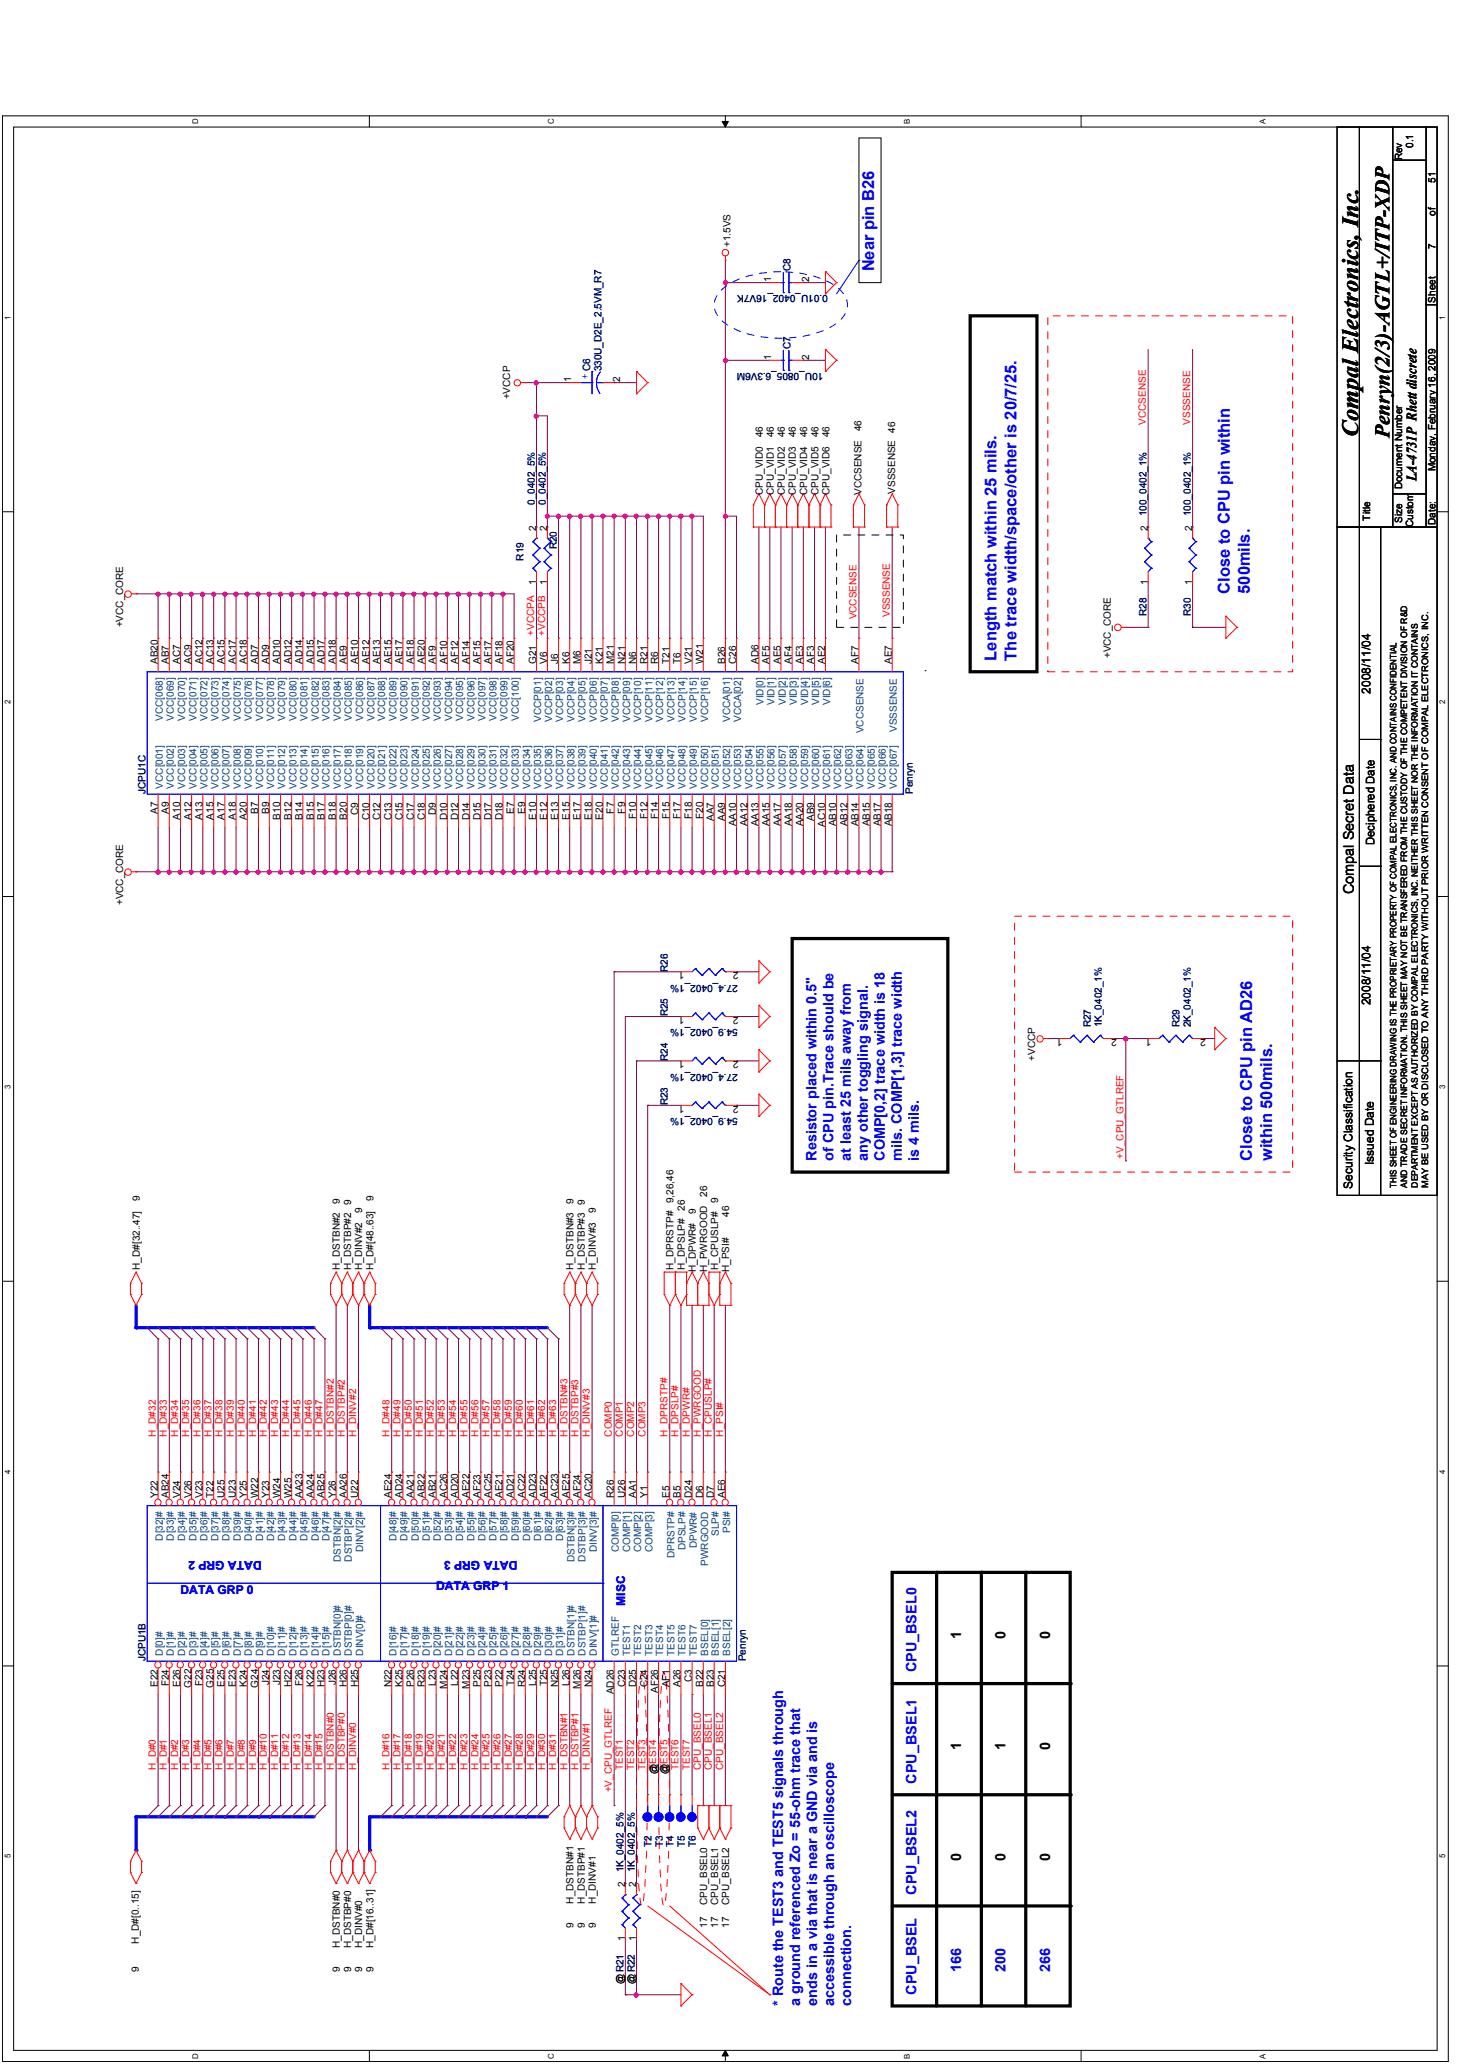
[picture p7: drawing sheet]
<svg xmlns="http://www.w3.org/2000/svg" width="210mm" height="297mm" viewBox="0 0 210 297" stroke-linecap="round" stroke-linejoin="round" font-family="sans-serif">
<defs><g id="words">
<text font-size="3.3" x="195.4" y="62.9" transform="rotate(-90 195.4 62.9)">Compal Electronics, Inc.</text>
<text font-size="3" x="199.9" y="63.1" transform="rotate(-90 199.9 63.1)">Penryn(2/3)-AGTL+/ITP-XDP</text>
<g font-size="2.4" fill="#00f">
<text x="125.8" y="39.1" transform="rotate(-90 125.8 39.1)">Near pin B26</text>
<text x="177" y="85.5" transform="rotate(-90 177 85.5)">Close to CPU pin within</text>
<text x="179.8" y="85.5" transform="rotate(-90 179.8 85.5)">500mils.</text>
<text x="143.4" y="95.1" transform="rotate(-90 143.4 95.1)">Length match within 25 mils.</text>
<text x="146.2" y="95.1" transform="rotate(-90 146.2 95.1)">The trace width/space/other is 20/7/25.</text>
<text x="180.2" y="167.1" transform="rotate(-90 180.2 167.1)">Close to CPU pin AD26</text>
<text x="183" y="167.1" transform="rotate(-90 183 167.1)">within 500mils.</text>
</g>
<g font-size="2.1">
<text x="203.8" y="69.3" transform="rotate(-90 203.8 69.3)">LA-4731P Rhett discrete</text>
<text x="194.8" y="128.7" transform="rotate(-90 194.8 128.7)">Compal Secret Data</text>
<text x="138.3" y="235.9" transform="rotate(-90 138.3 235.9)">1</text>
<text x="144.7" y="235.9" transform="rotate(-90 144.7 235.9)">0</text>
<text x="151.1" y="235.9" transform="rotate(-90 151.1 235.9)">0</text>
<text x="138.3" y="251.9" transform="rotate(-90 138.3 251.9)">1</text>
<text x="144.7" y="251.9" transform="rotate(-90 144.7 251.9)">1</text>
<text x="151.1" y="251.9" transform="rotate(-90 151.1 251.9)">0</text>
<text x="138.3" y="267.9" transform="rotate(-90 138.3 267.9)">0</text>
<text x="144.7" y="267.9" transform="rotate(-90 144.7 267.9)">0</text>
<text x="151.1" y="267.9" transform="rotate(-90 151.1 267.9)">0</text>
</g>
<g font-size="2.1" fill="#00f">
<text x="117.5" y="167.1" transform="rotate(-90 117.5 167.1)">Resistor placed within 0.5&quot;</text>
<text x="119.9" y="167.1" transform="rotate(-90 119.9 167.1)">of CPU pin.Trace should be</text>
<text x="122.4" y="167.1" transform="rotate(-90 122.4 167.1)">at least 25 mils away from</text>
<text x="124.8" y="167.1" transform="rotate(-90 124.8 167.1)">any other toggling signal.</text>
<text x="127.3" y="167.1" transform="rotate(-90 127.3 167.1)">COMP[0,2] trace width is 18</text>
<text x="129.8" y="167.1" transform="rotate(-90 129.8 167.1)">mils. COMP[1,3] trace width</text>
<text x="132.2" y="167.1" transform="rotate(-90 132.2 167.1)">is 4 mils.</text>
<text x="131.9" y="240.7" transform="rotate(-90 131.9 240.7)">CPU_BSEL0</text>
<text x="131.9" y="256.7" transform="rotate(-90 131.9 256.7)">CPU_BSEL1</text>
<text x="131.9" y="272.7" transform="rotate(-90 131.9 272.7)">CPU_BSEL2</text>
<text x="131.9" y="287.1" transform="rotate(-90 131.9 287.1)">CPU_BSEL</text>
<text x="138.3" y="283.9" transform="rotate(-90 138.3 283.9)">166</text>
<text x="144.7" y="283.9" transform="rotate(-90 144.7 283.9)">200</text>
<text x="151.1" y="283.9" transform="rotate(-90 151.1 283.9)">266</text>
<text x="112.7" y="288.7" transform="rotate(-90 112.7 288.7)">* Route the TEST3 and TEST5 signals through</text>
<text x="115.1" y="288.7" transform="rotate(-90 115.1 288.7)">a ground referenced Zo = 55-ohm trace that</text>
<text x="117.6" y="288.7" transform="rotate(-90 117.6 288.7)">ends in a via that is near a GND via and is</text>
<text x="120" y="288.7" transform="rotate(-90 120 288.7)">accessible through an oscilloscope</text>
<text x="122.5" y="288.7" transform="rotate(-90 122.5 288.7)">connection.</text>
</g>
<g font-size="1.7">
<text x="197.2" y="99.9" transform="rotate(-90 197.2 99.9)">2008/11/04</text>
<text x="197.7" y="121.6" transform="rotate(-90 197.7 121.6)">Deciphered Date</text>
<text x="197.2" y="144.7" transform="rotate(-90 197.2 144.7)">2008/11/04</text>
<text x="197.7" y="167.7" transform="rotate(-90 197.7 167.7)">Issued Date</text>
<text x="194.6" y="171.1" transform="rotate(-90 194.6 171.1)">Security Classification</text>
</g>
<g font-size="1.7" fill="#00f">
<text x="37.6" y="224.7" transform="rotate(-180 37.6 224.7)">DATA GRP 2</text>
<text x="74.4" y="224.7" transform="rotate(-180 74.4 224.7)">DATA GRP 3</text>
<text x="26" y="229.3">DATA GRP 0</text>
<text x="62.7" y="228.8">DATA GRP 1</text>
<text x="90" y="231.1" transform="rotate(-90 90 231.1)">MISC</text>
</g>
<g font-size="1.4">
<text x="201.7" y="23.1" transform="rotate(-90 201.7 23.1)">Rev</text>
<text x="203.3" y="21.3" transform="rotate(-90 203.3 21.3)">0.1</text>
<text x="206.5" y="26.3" transform="rotate(-90 206.5 26.3)">51</text>
<text x="105.1" y="35.6" transform="rotate(-90 105.1 35.6)">+1.5VS</text>
<text x="206.5" y="35.8" transform="rotate(-90 206.5 35.8)">7</text>
<text x="206.5" y="31.1" transform="rotate(-90 206.5 31.1)">of</text>
<text x="111" y="40.6" transform="rotate(-90 111 40.6)">1</text>
<text x="116.4" y="40.6" transform="rotate(-90 116.4 40.6)">2</text>
<text x="206.5" y="43.6" transform="rotate(-90 206.5 43.6)">Sheet</text>
<text x="111" y="51.8" transform="rotate(-90 111 51.8)">1</text>
<text x="116.4" y="51.8" transform="rotate(-90 116.4 51.8)">2</text>
<text x="73.4" y="57.5" transform="rotate(-90 73.4 57.5)">+VCCP</text>
<text x="82.2" y="55" transform="rotate(-90 82.2 55)">1</text>
<text x="89.2" y="55" transform="rotate(-90 89.2 55)">2</text>
<text x="109.7" y="62.9" transform="rotate(-90 109.7 62.9)">46</text>
<text x="111.3" y="62.9" transform="rotate(-90 111.3 62.9)">46</text>
<text x="112.9" y="62.9" transform="rotate(-90 112.9 62.9)">46</text>
<text x="114.5" y="62.9" transform="rotate(-90 114.5 62.9)">46</text>
<text x="116.1" y="62.9" transform="rotate(-90 116.1 62.9)">46</text>
<text x="117.7" y="62.9" transform="rotate(-90 117.7 62.9)">46</text>
<text x="119.3" y="62.9" transform="rotate(-90 119.3 62.9)">46</text>
<text x="124" y="62.1" transform="rotate(-90 124 62.1)">46</text>
<text x="128.8" y="62.3" transform="rotate(-90 128.8 62.3)">46</text>
<text x="109.7" y="71.2" transform="rotate(-90 109.7 71.2)">CPU_VID0</text>
<text x="111.3" y="71.2" transform="rotate(-90 111.3 71.2)">CPU_VID1</text>
<text x="112.9" y="71.2" transform="rotate(-90 112.9 71.2)">CPU_VID2</text>
<text x="114.5" y="71.2" transform="rotate(-90 114.5 71.2)">CPU_VID3</text>
<text x="116.1" y="71.2" transform="rotate(-90 116.1 71.2)">CPU_VID4</text>
<text x="117.7" y="71.2" transform="rotate(-90 117.7 71.2)">CPU_VID5</text>
<text x="119.3" y="71.2" transform="rotate(-90 119.3 71.2)">CPU_VID6</text>
<text x="124" y="71.2" transform="rotate(-90 124 71.2)">VCCSENSE</text>
<text x="128.8" y="71.1" transform="rotate(-90 128.8 71.1)">VSSSENSE</text>
<text x="201.7" y="70.4" transform="rotate(-90 201.7 70.4)">Document Number</text>
<text x="206.5" y="67.9" transform="rotate(-90 206.5 67.9)">Monday, February 16, 2009</text>
<text x="77.1" y="76.4" transform="rotate(-90 77.1 76.4)">2</text>
<text x="78.7" y="76.4" transform="rotate(-90 78.7 76.4)">2</text>
<text x="165.1" y="76.4" transform="rotate(-90 165.1 76.4)">2</text>
<text x="171.5" y="76.4" transform="rotate(-90 171.5 76.4)">2</text>
<text x="197.1" y="74.9" transform="rotate(-90 197.1 74.9)">Title</text>
<text x="201.7" y="75.2" transform="rotate(-90 201.7 75.2)">Size</text>
<text x="203.3" y="75.9" transform="rotate(-90 203.3 75.9)">Custom</text>
<text x="206.5" y="75.6" transform="rotate(-90 206.5 75.6)">Date:</text>
<text x="77.1" y="84.2" transform="rotate(-90 77.1 84.2)">1</text>
<text x="78.7" y="84.2" transform="rotate(-90 78.7 84.2)">1</text>
<text x="165.1" y="84.2" transform="rotate(-90 165.1 84.2)">1</text>
<text x="171.5" y="84.2" transform="rotate(-90 171.5 84.2)">1</text>
<text x="17.7" y="90.3" transform="rotate(-90 17.7 90.3)">+VCC_CORE</text>
<text x="22.7" y="95.6" transform="rotate(-90 22.7 95.6)">AB20</text>
<text x="24.3" y="95.6" transform="rotate(-90 24.3 95.6)">AB7</text>
<text x="25.9" y="95.6" transform="rotate(-90 25.9 95.6)">AC7</text>
<text x="27.5" y="95.6" transform="rotate(-90 27.5 95.6)">AC9</text>
<text x="29.1" y="95.6" transform="rotate(-90 29.1 95.6)">AC12</text>
<text x="30.7" y="95.6" transform="rotate(-90 30.7 95.6)">AC13</text>
<text x="32.3" y="95.6" transform="rotate(-90 32.3 95.6)">AC15</text>
<text x="33.9" y="95.6" transform="rotate(-90 33.9 95.6)">AC17</text>
<text x="35.5" y="95.6" transform="rotate(-90 35.5 95.6)">AC18</text>
<text x="37.1" y="95.6" transform="rotate(-90 37.1 95.6)">AD7</text>
<text x="38.7" y="95.6" transform="rotate(-90 38.7 95.6)">AD9</text>
<text x="40.3" y="95.6" transform="rotate(-90 40.3 95.6)">AD10</text>
<text x="41.9" y="95.6" transform="rotate(-90 41.9 95.6)">AD12</text>
<text x="43.5" y="95.6" transform="rotate(-90 43.5 95.6)">AD14</text>
<text x="45.1" y="95.6" transform="rotate(-90 45.1 95.6)">AD15</text>
<text x="46.7" y="95.6" transform="rotate(-90 46.7 95.6)">AD17</text>
<text x="48.3" y="95.6" transform="rotate(-90 48.3 95.6)">AD18</text>
<text x="49.9" y="95.6" transform="rotate(-90 49.9 95.6)">AE9</text>
<text x="51.5" y="95.6" transform="rotate(-90 51.5 95.6)">AE10</text>
<text x="53.1" y="95.6" transform="rotate(-90 53.1 95.6)">AE12</text>
<text x="54.7" y="95.6" transform="rotate(-90 54.7 95.6)">AE13</text>
<text x="56.3" y="95.6" transform="rotate(-90 56.3 95.6)">AE15</text>
<text x="57.9" y="95.6" transform="rotate(-90 57.9 95.6)">AE17</text>
<text x="59.5" y="95.6" transform="rotate(-90 59.5 95.6)">AE18</text>
<text x="61.1" y="95.6" transform="rotate(-90 61.1 95.6)">AE20</text>
<text x="62.7" y="95.6" transform="rotate(-90 62.7 95.6)">AF9</text>
<text x="64.3" y="95.6" transform="rotate(-90 64.3 95.6)">AF10</text>
<text x="65.9" y="95.6" transform="rotate(-90 65.9 95.6)">AF12</text>
<text x="67.5" y="95.6" transform="rotate(-90 67.5 95.6)">AF14</text>
<text x="69.1" y="95.6" transform="rotate(-90 69.1 95.6)">AF15</text>
<text x="70.7" y="95.6" transform="rotate(-90 70.7 95.6)">AF17</text>
<text x="72.3" y="95.6" transform="rotate(-90 72.3 95.6)">AF18</text>
<text x="73.9" y="95.6" transform="rotate(-90 73.9 95.6)">AF20</text>
<text x="77.1" y="95.6" transform="rotate(-90 77.1 95.6)">G21</text>
<text x="78.7" y="95.6" transform="rotate(-90 78.7 95.6)">V6</text>
<text x="80.3" y="95.6" transform="rotate(-90 80.3 95.6)">J6</text>
<text x="81.9" y="95.6" transform="rotate(-90 81.9 95.6)">K6</text>
<text x="83.5" y="95.6" transform="rotate(-90 83.5 95.6)">M6</text>
<text x="85.1" y="95.6" transform="rotate(-90 85.1 95.6)">J21</text>
<text x="86.7" y="95.6" transform="rotate(-90 86.7 95.6)">K21</text>
<text x="88.3" y="95.6" transform="rotate(-90 88.3 95.6)">M21</text>
<text x="89.9" y="95.6" transform="rotate(-90 89.9 95.6)">N21</text>
<text x="91.5" y="95.6" transform="rotate(-90 91.5 95.6)">N6</text>
<text x="93.1" y="95.6" transform="rotate(-90 93.1 95.6)">R21</text>
<text x="94.7" y="95.6" transform="rotate(-90 94.7 95.6)">R6</text>
<text x="96.3" y="95.6" transform="rotate(-90 96.3 95.6)">T21</text>
<text x="97.9" y="95.6" transform="rotate(-90 97.9 95.6)">T6</text>
<text x="99.5" y="95.6" transform="rotate(-90 99.5 95.6)">V21</text>
<text x="101.1" y="95.6" transform="rotate(-90 101.1 95.6)">W21</text>
<text x="104.3" y="95.6" transform="rotate(-90 104.3 95.6)">B26</text>
<text x="105.9" y="95.6" transform="rotate(-90 105.9 95.6)">C26</text>
<text x="109.1" y="95.6" transform="rotate(-90 109.1 95.6)">AD6</text>
<text x="110.7" y="95.6" transform="rotate(-90 110.7 95.6)">AF5</text>
<text x="112.3" y="95.6" transform="rotate(-90 112.3 95.6)">AE5</text>
<text x="113.9" y="95.6" transform="rotate(-90 113.9 95.6)">AF4</text>
<text x="115.5" y="95.6" transform="rotate(-90 115.5 95.6)">AE3</text>
<text x="117.1" y="95.6" transform="rotate(-90 117.1 95.6)">AF3</text>
<text x="118.7" y="95.6" transform="rotate(-90 118.7 95.6)">AE2</text>
<text x="123.5" y="95.6" transform="rotate(-90 123.5 95.6)">AF7</text>
<text x="128.3" y="95.6" transform="rotate(-90 128.3 95.6)">AE7</text>
<text x="159.8" y="94.7" transform="rotate(-90 159.8 94.7)">+VCC_CORE</text>
<text x="133.2" y="96.7" transform="rotate(-90 133.2 96.7)">.</text>
<text x="22.7" y="117.2" transform="rotate(-90 22.7 117.2)">A7</text>
<text x="24.3" y="117.2" transform="rotate(-90 24.3 117.2)">A9</text>
<text x="25.9" y="118" transform="rotate(-90 25.9 118)">A10</text>
<text x="27.5" y="118" transform="rotate(-90 27.5 118)">A12</text>
<text x="29.1" y="118" transform="rotate(-90 29.1 118)">A13</text>
<text x="30.7" y="118" transform="rotate(-90 30.7 118)">A15</text>
<text x="32.3" y="118" transform="rotate(-90 32.3 118)">A17</text>
<text x="33.9" y="118" transform="rotate(-90 33.9 118)">A18</text>
<text x="35.5" y="118" transform="rotate(-90 35.5 118)">A20</text>
<text x="37.1" y="117.2" transform="rotate(-90 37.1 117.2)">B7</text>
<text x="38.7" y="117.2" transform="rotate(-90 38.7 117.2)">B9</text>
<text x="40.3" y="118" transform="rotate(-90 40.3 118)">B10</text>
<text x="41.9" y="118" transform="rotate(-90 41.9 118)">B12</text>
<text x="43.5" y="118" transform="rotate(-90 43.5 118)">B14</text>
<text x="45.1" y="118" transform="rotate(-90 45.1 118)">B15</text>
<text x="46.7" y="118" transform="rotate(-90 46.7 118)">B17</text>
<text x="48.3" y="118" transform="rotate(-90 48.3 118)">B18</text>
<text x="49.9" y="118" transform="rotate(-90 49.9 118)">B20</text>
<text x="51.5" y="117.3" transform="rotate(-90 51.5 117.3)">C9</text>
<text x="53.1" y="118.1" transform="rotate(-90 53.1 118.1)">C10</text>
<text x="54.7" y="118.1" transform="rotate(-90 54.7 118.1)">C12</text>
<text x="56.3" y="118.1" transform="rotate(-90 56.3 118.1)">C13</text>
<text x="57.9" y="118.1" transform="rotate(-90 57.9 118.1)">C15</text>
<text x="59.5" y="118.1" transform="rotate(-90 59.5 118.1)">C17</text>
<text x="61.1" y="118.1" transform="rotate(-90 61.1 118.1)">C18</text>
<text x="62.7" y="117.3" transform="rotate(-90 62.7 117.3)">D9</text>
<text x="64.3" y="118.1" transform="rotate(-90 64.3 118.1)">D10</text>
<text x="65.9" y="118.1" transform="rotate(-90 65.9 118.1)">D12</text>
<text x="67.5" y="118.1" transform="rotate(-90 67.5 118.1)">D14</text>
<text x="69.1" y="118.1" transform="rotate(-90 69.1 118.1)">D15</text>
<text x="70.7" y="118.1" transform="rotate(-90 70.7 118.1)">D17</text>
<text x="72.3" y="118.1" transform="rotate(-90 72.3 118.1)">D18</text>
<text x="73.9" y="117.2" transform="rotate(-90 73.9 117.2)">E7</text>
<text x="75.5" y="117.2" transform="rotate(-90 75.5 117.2)">E9</text>
<text x="77.1" y="118" transform="rotate(-90 77.1 118)">E10</text>
<text x="78.7" y="118" transform="rotate(-90 78.7 118)">E12</text>
<text x="80.3" y="118" transform="rotate(-90 80.3 118)">E13</text>
<text x="81.9" y="118" transform="rotate(-90 81.9 118)">E15</text>
<text x="83.5" y="118" transform="rotate(-90 83.5 118)">E17</text>
<text x="85.1" y="118" transform="rotate(-90 85.1 118)">E18</text>
<text x="86.7" y="118" transform="rotate(-90 86.7 118)">E20</text>
<text x="88.3" y="117.1" transform="rotate(-90 88.3 117.1)">F7</text>
<text x="89.9" y="117.1" transform="rotate(-90 89.9 117.1)">F9</text>
<text x="91.5" y="117.9" transform="rotate(-90 91.5 117.9)">F10</text>
<text x="93.1" y="117.9" transform="rotate(-90 93.1 117.9)">F12</text>
<text x="94.7" y="117.9" transform="rotate(-90 94.7 117.9)">F14</text>
<text x="96.3" y="117.9" transform="rotate(-90 96.3 117.9)">F15</text>
<text x="97.9" y="117.9" transform="rotate(-90 97.9 117.9)">F17</text>
<text x="99.5" y="117.9" transform="rotate(-90 99.5 117.9)">F18</text>
<text x="101.1" y="117.9" transform="rotate(-90 101.1 117.9)">F20</text>
<text x="102.7" y="118.1" transform="rotate(-90 102.7 118.1)">AA7</text>
<text x="104.3" y="118.1" transform="rotate(-90 104.3 118.1)">AA9</text>
<text x="105.9" y="118.9" transform="rotate(-90 105.9 118.9)">AA10</text>
<text x="107.5" y="118.9" transform="rotate(-90 107.5 118.9)">AA12</text>
<text x="109.1" y="118.9" transform="rotate(-90 109.1 118.9)">AA13</text>
<text x="110.7" y="118.9" transform="rotate(-90 110.7 118.9)">AA15</text>
<text x="112.3" y="118.9" transform="rotate(-90 112.3 118.9)">AA17</text>
<text x="113.9" y="118.9" transform="rotate(-90 113.9 118.9)">AA18</text>
<text x="115.5" y="118.9" transform="rotate(-90 115.5 118.9)">AA20</text>
<text x="117.1" y="118.1" transform="rotate(-90 117.1 118.1)">AB9</text>
<text x="118.7" y="119" transform="rotate(-90 118.7 119)">AC10</text>
<text x="120.3" y="118.9" transform="rotate(-90 120.3 118.9)">AB10</text>
<text x="121.9" y="118.9" transform="rotate(-90 121.9 118.9)">AB12</text>
<text x="123.5" y="118.9" transform="rotate(-90 123.5 118.9)">AB14</text>
<text x="125.1" y="118.9" transform="rotate(-90 125.1 118.9)">AB15</text>
<text x="126.7" y="118.9" transform="rotate(-90 126.7 118.9)">AB17</text>
<text x="128.3" y="118.9" transform="rotate(-90 128.3 118.9)">AB18</text>
<text x="17.7" y="130.3" transform="rotate(-90 17.7 130.3)">+VCC_CORE</text>
<text x="98.5" y="139.9" transform="rotate(-180 98.5 139.9)">1</text>
<text x="106.3" y="139.9" transform="rotate(-180 106.3 139.9)">2</text>
<text x="98.5" y="146.3" transform="rotate(-180 98.5 146.3)">1</text>
<text x="106.3" y="146.3" transform="rotate(-180 106.3 146.3)">2</text>
<text x="152.9" y="149.5" transform="rotate(-180 152.9 149.5)">1</text>
<text x="160.7" y="149.5" transform="rotate(-180 160.7 149.5)">2</text>
<text x="165.7" y="149.5" transform="rotate(-180 165.7 149.5)">1</text>
<text x="173.5" y="149.5" transform="rotate(-180 173.5 149.5)">2</text>
<text x="98.5" y="152.7" transform="rotate(-180 98.5 152.7)">1</text>
<text x="106.3" y="152.7" transform="rotate(-180 106.3 152.7)">2</text>
<text x="148.9" y="152.7" transform="rotate(-90 148.9 152.7)">+VCCP</text>
<text x="98.5" y="159.1" transform="rotate(-180 98.5 159.1)">1</text>
<text x="106.3" y="159.1" transform="rotate(-180 106.3 159.1)">2</text>
<text x="20.1" y="172.8" transform="rotate(-90 20.1 172.8)">9</text>
<text x="48.9" y="173.3" transform="rotate(-90 48.9 173.3)">9</text>
<text x="50.5" y="173.5" transform="rotate(-90 50.5 173.5)">9</text>
<text x="53.7" y="172.8" transform="rotate(-90 53.7 172.8)">9</text>
<text x="82.5" y="173.3" transform="rotate(-90 82.5 173.3)">9</text>
<text x="84.1" y="173.5" transform="rotate(-90 84.1 173.5)">9</text>
<text x="96.9" y="173.2" transform="rotate(-90 96.9 173.2)">9,26,46</text>
<text x="101.7" y="172.2" transform="rotate(-90 101.7 172.2)">26</text>
<text x="103.3" y="173.2" transform="rotate(-90 103.3 173.2)">9</text>
<text x="52.1" y="174.6" transform="rotate(-90 52.1 174.6)">9</text>
<text x="85.7" y="174.6" transform="rotate(-90 85.7 174.6)">9</text>
<text x="98.5" y="174.3" transform="rotate(-90 98.5 174.3)">26</text>
<text x="100.1" y="174.7" transform="rotate(-90 100.1 174.7)">9</text>
<text x="104.9" y="175.1" transform="rotate(-90 104.9 175.1)">46</text>
<text x="20.1" y="182.7" transform="rotate(-90 20.1 182.7)">H_D#[32..47]</text>
<text x="48.9" y="182.7" transform="rotate(-90 48.9 182.7)">H_DSTBN#2</text>
<text x="50.5" y="182.7" transform="rotate(-90 50.5 182.7)">H_DSTBP#2</text>
<text x="52.1" y="182.7" transform="rotate(-90 52.1 182.7)">H_DINV#2</text>
<text x="53.7" y="182.7" transform="rotate(-90 53.7 182.7)">H_D#[48..63]</text>
<text x="82.5" y="182.7" transform="rotate(-90 82.5 182.7)">H_DSTBN#3</text>
<text x="84.1" y="182.7" transform="rotate(-90 84.1 182.7)">H_DSTBP#3</text>
<text x="85.7" y="182.7" transform="rotate(-90 85.7 182.7)">H_DINV#3</text>
<text x="96.9" y="182.7" transform="rotate(-90 96.9 182.7)">H_DPRSTP#</text>
<text x="98.5" y="182.7" transform="rotate(-90 98.5 182.7)">H_DPSLP#</text>
<text x="100.1" y="183.1" transform="rotate(-90 100.1 183.1)">H_DPWR#</text>
<text x="101.7" y="183.1" transform="rotate(-90 101.7 183.1)">H_PWRGOOD</text>
<text x="103.3" y="182.7" transform="rotate(-90 103.3 182.7)">H_CPUSLP#</text>
<text x="104.9" y="183.1" transform="rotate(-90 104.9 183.1)">H_PSI#</text>
<text x="22.7" y="215.6" transform="rotate(-90 22.7 215.6)">Y22</text>
<text x="24.3" y="215.6" transform="rotate(-90 24.3 215.6)">AB24</text>
<text x="25.9" y="215.6" transform="rotate(-90 25.9 215.6)">V24</text>
<text x="27.5" y="215.6" transform="rotate(-90 27.5 215.6)">V26</text>
<text x="29.1" y="215.6" transform="rotate(-90 29.1 215.6)">V23</text>
<text x="30.7" y="215.6" transform="rotate(-90 30.7 215.6)">T22</text>
<text x="32.3" y="215.6" transform="rotate(-90 32.3 215.6)">U25</text>
<text x="33.9" y="215.6" transform="rotate(-90 33.9 215.6)">U23</text>
<text x="35.5" y="215.6" transform="rotate(-90 35.5 215.6)">Y25</text>
<text x="37.1" y="215.6" transform="rotate(-90 37.1 215.6)">W22</text>
<text x="38.7" y="215.6" transform="rotate(-90 38.7 215.6)">Y23</text>
<text x="40.3" y="215.6" transform="rotate(-90 40.3 215.6)">W24</text>
<text x="41.9" y="215.6" transform="rotate(-90 41.9 215.6)">W25</text>
<text x="43.5" y="215.6" transform="rotate(-90 43.5 215.6)">AA23</text>
<text x="45.1" y="215.6" transform="rotate(-90 45.1 215.6)">AA24</text>
<text x="46.7" y="215.6" transform="rotate(-90 46.7 215.6)">AB25</text>
<text x="48.3" y="215.6" transform="rotate(-90 48.3 215.6)">Y26</text>
<text x="49.9" y="215.6" transform="rotate(-90 49.9 215.6)">AA26</text>
<text x="51.5" y="215.6" transform="rotate(-90 51.5 215.6)">U22</text>
<text x="56.3" y="215.6" transform="rotate(-90 56.3 215.6)">AE24</text>
<text x="57.9" y="215.6" transform="rotate(-90 57.9 215.6)">AD24</text>
<text x="59.5" y="215.6" transform="rotate(-90 59.5 215.6)">AA21</text>
<text x="61.1" y="215.6" transform="rotate(-90 61.1 215.6)">AB22</text>
<text x="62.7" y="215.6" transform="rotate(-90 62.7 215.6)">AB21</text>
<text x="64.3" y="215.6" transform="rotate(-90 64.3 215.6)">AC26</text>
<text x="65.9" y="215.6" transform="rotate(-90 65.9 215.6)">AD20</text>
<text x="67.5" y="215.6" transform="rotate(-90 67.5 215.6)">AE22</text>
<text x="69.1" y="215.6" transform="rotate(-90 69.1 215.6)">AF23</text>
<text x="70.7" y="215.6" transform="rotate(-90 70.7 215.6)">AC25</text>
<text x="72.3" y="215.6" transform="rotate(-90 72.3 215.6)">AE21</text>
<text x="73.9" y="215.6" transform="rotate(-90 73.9 215.6)">AD21</text>
<text x="75.5" y="215.6" transform="rotate(-90 75.5 215.6)">AC22</text>
<text x="77.1" y="215.6" transform="rotate(-90 77.1 215.6)">AD23</text>
<text x="78.7" y="215.6" transform="rotate(-90 78.7 215.6)">AF22</text>
<text x="80.3" y="215.6" transform="rotate(-90 80.3 215.6)">AC23</text>
<text x="81.9" y="215.6" transform="rotate(-90 81.9 215.6)">AE25</text>
<text x="83.5" y="215.6" transform="rotate(-90 83.5 215.6)">AF24</text>
<text x="85.1" y="215.6" transform="rotate(-90 85.1 215.6)">AC20</text>
<text x="88.3" y="215.6" transform="rotate(-90 88.3 215.6)">R26</text>
<text x="89.9" y="215.6" transform="rotate(-90 89.9 215.6)">U26</text>
<text x="91.5" y="215.6" transform="rotate(-90 91.5 215.6)">AA1</text>
<text x="93.1" y="215.6" transform="rotate(-90 93.1 215.6)">Y1</text>
<text x="96.3" y="215.6" transform="rotate(-90 96.3 215.6)">E5</text>
<text x="97.9" y="215.6" transform="rotate(-90 97.9 215.6)">B5</text>
<text x="99.5" y="215.6" transform="rotate(-90 99.5 215.6)">D24</text>
<text x="101.1" y="215.6" transform="rotate(-90 101.1 215.6)">D6</text>
<text x="102.7" y="215.6" transform="rotate(-90 102.7 215.6)">D7</text>
<text x="104.3" y="215.6" transform="rotate(-90 104.3 215.6)">AE6</text>
<text x="22.7" y="242.8" transform="rotate(-90 22.7 242.8)">E22</text>
<text x="24.3" y="242.7" transform="rotate(-90 24.3 242.7)">F24</text>
<text x="25.9" y="242.8" transform="rotate(-90 25.9 242.8)">E26</text>
<text x="27.5" y="242.9" transform="rotate(-90 27.5 242.9)">G22</text>
<text x="29.1" y="242.7" transform="rotate(-90 29.1 242.7)">F23</text>
<text x="30.7" y="242.9" transform="rotate(-90 30.7 242.9)">G25</text>
<text x="32.3" y="242.8" transform="rotate(-90 32.3 242.8)">E25</text>
<text x="33.9" y="242.8" transform="rotate(-90 33.9 242.8)">E23</text>
<text x="35.5" y="242.8" transform="rotate(-90 35.5 242.8)">K24</text>
<text x="37.1" y="242.9" transform="rotate(-90 37.1 242.9)">G24</text>
<text x="38.7" y="242.5" transform="rotate(-90 38.7 242.5)">J24</text>
<text x="40.3" y="242.5" transform="rotate(-90 40.3 242.5)">J23</text>
<text x="41.9" y="242.8" transform="rotate(-90 41.9 242.8)">H22</text>
<text x="43.5" y="242.7" transform="rotate(-90 43.5 242.7)">F26</text>
<text x="45.1" y="242.8" transform="rotate(-90 45.1 242.8)">K22</text>
<text x="46.7" y="242.8" transform="rotate(-90 46.7 242.8)">H23</text>
<text x="48.3" y="242.5" transform="rotate(-90 48.3 242.5)">J26</text>
<text x="49.9" y="242.8" transform="rotate(-90 49.9 242.8)">H26</text>
<text x="51.5" y="242.8" transform="rotate(-90 51.5 242.8)">H25</text>
<text x="56.3" y="242.8" transform="rotate(-90 56.3 242.8)">N22</text>
<text x="57.9" y="242.8" transform="rotate(-90 57.9 242.8)">K25</text>
<text x="59.5" y="242.8" transform="rotate(-90 59.5 242.8)">P26</text>
<text x="61.1" y="242.8" transform="rotate(-90 61.1 242.8)">R23</text>
<text x="62.7" y="242.6" transform="rotate(-90 62.7 242.6)">L23</text>
<text x="64.3" y="243" transform="rotate(-90 64.3 243)">M24</text>
<text x="65.9" y="242.6" transform="rotate(-90 65.9 242.6)">L22</text>
<text x="67.5" y="243" transform="rotate(-90 67.5 243)">M23</text>
<text x="69.1" y="242.8" transform="rotate(-90 69.1 242.8)">P25</text>
<text x="70.7" y="242.8" transform="rotate(-90 70.7 242.8)">P23</text>
<text x="72.3" y="242.8" transform="rotate(-90 72.3 242.8)">P22</text>
<text x="73.9" y="242.7" transform="rotate(-90 73.9 242.7)">T24</text>
<text x="75.5" y="242.8" transform="rotate(-90 75.5 242.8)">R24</text>
<text x="77.1" y="242.6" transform="rotate(-90 77.1 242.6)">L25</text>
<text x="78.7" y="242.7" transform="rotate(-90 78.7 242.7)">T25</text>
<text x="80.3" y="242.8" transform="rotate(-90 80.3 242.8)">N25</text>
<text x="81.9" y="242.6" transform="rotate(-90 81.9 242.6)">L26</text>
<text x="83.5" y="243" transform="rotate(-90 83.5 243)">M26</text>
<text x="85.1" y="242.8" transform="rotate(-90 85.1 242.8)">N24</text>
<text x="88.3" y="243.8" transform="rotate(-90 88.3 243.8)">AD26</text>
<text x="89.9" y="242.8" transform="rotate(-90 89.9 242.8)">C23</text>
<text x="91.5" y="242.8" transform="rotate(-90 91.5 242.8)">D25</text>
<text x="93.1" y="242.8" transform="rotate(-90 93.1 242.8)">C24</text>
<text x="94.7" y="243.6" transform="rotate(-90 94.7 243.6)">AF26</text>
<text x="96.3" y="242.8" transform="rotate(-90 96.3 242.8)">AF1</text>
<text x="97.9" y="242.8" transform="rotate(-90 97.9 242.8)">A26</text>
<text x="99.5" y="242" transform="rotate(-90 99.5 242)">C3</text>
<text x="101.1" y="242.8" transform="rotate(-90 101.1 242.8)">B22</text>
<text x="102.7" y="242.8" transform="rotate(-90 102.7 242.8)">B23</text>
<text x="104.3" y="242.8" transform="rotate(-90 104.3 242.8)">C21</text>
<text x="94.5" y="255.2" transform="rotate(-90 94.5 255.2)">@</text>
<text x="96.1" y="255.2" transform="rotate(-90 96.1 255.2)">@</text>
<text x="82.5" y="274" transform="rotate(-90 82.5 274)">H_DSTBN#1</text>
<text x="84.1" y="274" transform="rotate(-90 84.1 274)">H_DSTBP#1</text>
<text x="85.7" y="274" transform="rotate(-90 85.7 274)">H_DINV#1</text>
<text x="89.9" y="271.6" transform="rotate(-90 89.9 271.6)">2</text>
<text x="91.5" y="271.6" transform="rotate(-90 91.5 271.6)">2</text>
<text x="101.7" y="274.1" transform="rotate(-90 101.7 274.1)">CPU_BSEL0</text>
<text x="103.3" y="274.1" transform="rotate(-90 103.3 274.1)">CPU_BSEL1</text>
<text x="104.9" y="274.1" transform="rotate(-90 104.9 274.1)">CPU_BSEL2</text>
<text x="20" y="279.7" transform="rotate(-90 20 279.7)">H_D#[0..15]</text>
<text x="48.9" y="280.3" transform="rotate(-90 48.9 280.3)">H_DSTBN#0</text>
<text x="50.5" y="280.3" transform="rotate(-90 50.5 280.3)">H_DSTBP#0</text>
<text x="52.1" y="280.3" transform="rotate(-90 52.1 280.3)">H_DINV#0</text>
<text x="53.7" y="280.3" transform="rotate(-90 53.7 280.3)">H_D#[16..31]</text>
<text x="82.5" y="277.5" transform="rotate(-90 82.5 277.5)">9</text>
<text x="84.1" y="277.5" transform="rotate(-90 84.1 277.5)">9</text>
<text x="85.7" y="277.5" transform="rotate(-90 85.7 277.5)">9</text>
<text x="89.9" y="279.4" transform="rotate(-90 89.9 279.4)">1</text>
<text x="91.5" y="279.4" transform="rotate(-90 91.5 279.4)">1</text>
<text x="101.7" y="277.5" transform="rotate(-90 101.7 277.5)">17</text>
<text x="103.3" y="277.5" transform="rotate(-90 103.3 277.5)">17</text>
<text x="104.9" y="277.5" transform="rotate(-90 104.9 277.5)">17</text>
<text x="20" y="283.9" transform="rotate(-90 20 283.9)">9</text>
<text x="48.9" y="283.9" transform="rotate(-90 48.9 283.9)">9</text>
<text x="50.5" y="283.9" transform="rotate(-90 50.5 283.9)">9</text>
<text x="52.1" y="283.9" transform="rotate(-90 52.1 283.9)">9</text>
<text x="53.7" y="283.9" transform="rotate(-90 53.7 283.9)">9</text>
<text x="89.7" y="285.5" transform="rotate(-90 89.7 285.5)">@R21</text>
<text x="91.3" y="285.5" transform="rotate(-90 91.3 285.5)">@R22</text>
</g>
<g font-size="1.4" fill="#000080">
<text x="113.7" y="39.1" transform="rotate(-90 113.7 39.1)">C8</text>
<text x="119.1" y="42.5" transform="rotate(-180 119.1 42.5)">0.01U_0402_16V7K</text>
<text x="86.5" y="53.5" transform="rotate(-90 86.5 53.5)">330U_D2E_2.5VM_R7</text>
<text x="113.7" y="50.3" transform="rotate(-90 113.7 50.3)">C7</text>
<text x="118.5" y="53.7" transform="rotate(-180 118.5 53.7)">10U_0805_6.3V6M</text>
<text x="76.9" y="72.7" transform="rotate(-90 76.9 72.7)">0_0402_5%</text>
<text x="78.5" y="72.7" transform="rotate(-90 78.5 72.7)">0_0402_5%</text>
<text x="164.9" y="74.3" transform="rotate(-90 164.9 74.3)">100_0402_1%</text>
<text x="171.3" y="74.3" transform="rotate(-90 171.3 74.3)">100_0402_1%</text>
<text x="75.3" y="80.7" transform="rotate(-90 75.3 80.7)">R19</text>
<text x="80.1" y="79.1" transform="rotate(-90 80.1 79.1)">R20</text>
<text x="164.9" y="88.7" transform="rotate(-90 164.9 88.7)">R28</text>
<text x="171.3" y="88.7" transform="rotate(-90 171.3 88.7)">R30</text>
<text x="20.9" y="114.3" transform="rotate(-90 20.9 114.3)">JCPU1C</text>
<text x="131.3" y="114.3" transform="rotate(-90 131.3 114.3)">Penryn</text>
<text x="96.1" y="139.9" transform="rotate(-90 96.1 139.9)">R26</text>
<text x="106.1" y="141.7" transform="rotate(-180 106.1 141.7)">27.4_0402_1%</text>
<text x="96.1" y="146.3" transform="rotate(-90 96.1 146.3)">R25</text>
<text x="106.1" y="148.1" transform="rotate(-180 106.1 148.1)">54.9_0402_1%</text>
<text x="156.9" y="147.9" transform="rotate(-90 156.9 147.9)">R27</text>
<text x="158.5" y="147.9" transform="rotate(-90 158.5 147.9)">1K_0402_1%</text>
<text x="169.7" y="147.9" transform="rotate(-90 169.7 147.9)">R29</text>
<text x="171.3" y="147.9" transform="rotate(-90 171.3 147.9)">2K_0402_1%</text>
<text x="96.1" y="152.7" transform="rotate(-90 96.1 152.7)">R24</text>
<text x="106.1" y="154.5" transform="rotate(-180 106.1 154.5)">27.4_0402_1%</text>
<text x="96.1" y="159.1" transform="rotate(-90 96.1 159.1)">R23</text>
<text x="106.1" y="160.9" transform="rotate(-180 106.1 160.9)">54.9_0402_1%</text>
<text x="20.9" y="239.1" transform="rotate(-90 20.9 239.1)">JCPU1B</text>
<text x="107.3" y="239.1" transform="rotate(-90 107.3 239.1)">Penryn</text>
<text x="89.7" y="269.5" transform="rotate(-90 89.7 269.5)">1K_0402_5%</text>
<text x="91.3" y="269.5" transform="rotate(-90 91.3 269.5)">1K_0402_5%</text>
<text x="93.7" y="265.8" transform="rotate(-90 93.7 265.8)">T2</text>
<text x="95.3" y="265.8" transform="rotate(-90 95.3 265.8)">T3</text>
<text x="96.9" y="265.8" transform="rotate(-90 96.9 265.8)">T4</text>
<text x="98.5" y="265.8" transform="rotate(-90 98.5 265.8)">T5</text>
<text x="100.1" y="265.8" transform="rotate(-90 100.1 265.8)">T6</text>
</g>
<text font-size="1.4" fill="#00f" x="84.6" y="54.6" transform="rotate(-90 84.6 54.6)">+ C6</text>
<g font-size="1.4" fill="#f00">
<text x="164.8" y="61.1" transform="rotate(-90 164.8 61.1)">VCCSENSE</text>
<text x="171.2" y="61.1" transform="rotate(-90 171.2 61.1)">VSSSENSE</text>
<text x="123.2" y="89.1" transform="rotate(-90 123.2 89.1)">VCCSENSE</text>
<text x="128" y="88.8" transform="rotate(-90 128 88.8)">VSSSENSE</text>
<text x="76.8" y="91.5" transform="rotate(-90 76.8 91.5)">+VCCPA</text>
<text x="78.4" y="91.5" transform="rotate(-90 78.4 91.5)">+VCCPB</text>
<text x="161.6" y="166.7" transform="rotate(-90 161.6 166.7)">+V_CPU_GTLREF</text>
<text x="22.4" y="206.7" transform="rotate(-90 22.4 206.7)">H_D#32</text>
<text x="24" y="206.7" transform="rotate(-90 24 206.7)">H_D#33</text>
<text x="25.6" y="206.7" transform="rotate(-90 25.6 206.7)">H_D#34</text>
<text x="27.2" y="206.7" transform="rotate(-90 27.2 206.7)">H_D#35</text>
<text x="28.8" y="206.7" transform="rotate(-90 28.8 206.7)">H_D#36</text>
<text x="30.4" y="206.7" transform="rotate(-90 30.4 206.7)">H_D#37</text>
<text x="32" y="206.7" transform="rotate(-90 32 206.7)">H_D#38</text>
<text x="33.6" y="206.7" transform="rotate(-90 33.6 206.7)">H_D#39</text>
<text x="35.2" y="206.7" transform="rotate(-90 35.2 206.7)">H_D#40</text>
<text x="36.8" y="206.7" transform="rotate(-90 36.8 206.7)">H_D#41</text>
<text x="38.4" y="206.7" transform="rotate(-90 38.4 206.7)">H_D#42</text>
<text x="40" y="206.7" transform="rotate(-90 40 206.7)">H_D#43</text>
<text x="41.6" y="206.7" transform="rotate(-90 41.6 206.7)">H_D#44</text>
<text x="43.2" y="206.7" transform="rotate(-90 43.2 206.7)">H_D#45</text>
<text x="44.8" y="206.7" transform="rotate(-90 44.8 206.7)">H_D#46</text>
<text x="46.4" y="206.7" transform="rotate(-90 46.4 206.7)">H_D#47</text>
<text x="48" y="206.7" transform="rotate(-90 48 206.7)">H_DSTBN#2</text>
<text x="49.6" y="206.7" transform="rotate(-90 49.6 206.7)">H_DSTBP#2</text>
<text x="51.2" y="206.7" transform="rotate(-90 51.2 206.7)">H_DINV#2</text>
<text x="56" y="206.7" transform="rotate(-90 56 206.7)">H_D#48</text>
<text x="57.6" y="206.7" transform="rotate(-90 57.6 206.7)">H_D#49</text>
<text x="59.2" y="206.7" transform="rotate(-90 59.2 206.7)">H_D#50</text>
<text x="60.8" y="206.7" transform="rotate(-90 60.8 206.7)">H_D#51</text>
<text x="62.4" y="206.7" transform="rotate(-90 62.4 206.7)">H_D#52</text>
<text x="64" y="206.7" transform="rotate(-90 64 206.7)">H_D#53</text>
<text x="65.6" y="206.7" transform="rotate(-90 65.6 206.7)">H_D#54</text>
<text x="67.2" y="206.7" transform="rotate(-90 67.2 206.7)">H_D#55</text>
<text x="68.8" y="206.7" transform="rotate(-90 68.8 206.7)">H_D#56</text>
<text x="70.4" y="206.7" transform="rotate(-90 70.4 206.7)">H_D#57</text>
<text x="72" y="206.7" transform="rotate(-90 72 206.7)">H_D#58</text>
<text x="73.6" y="206.7" transform="rotate(-90 73.6 206.7)">H_D#59</text>
<text x="75.2" y="206.7" transform="rotate(-90 75.2 206.7)">H_D#60</text>
<text x="76.8" y="206.7" transform="rotate(-90 76.8 206.7)">H_D#61</text>
<text x="78.4" y="206.7" transform="rotate(-90 78.4 206.7)">H_D#62</text>
<text x="80" y="206.7" transform="rotate(-90 80 206.7)">H_D#63</text>
<text x="81.6" y="206.7" transform="rotate(-90 81.6 206.7)">H_DSTBN#3</text>
<text x="83.2" y="206.7" transform="rotate(-90 83.2 206.7)">H_DSTBP#3</text>
<text x="84.8" y="206.7" transform="rotate(-90 84.8 206.7)">H_DINV#3</text>
<text x="88" y="206.7" transform="rotate(-90 88 206.7)">COMP0</text>
<text x="89.6" y="206.7" transform="rotate(-90 89.6 206.7)">COMP1</text>
<text x="91.2" y="206.7" transform="rotate(-90 91.2 206.7)">COMP2</text>
<text x="92.8" y="206.7" transform="rotate(-90 92.8 206.7)">COMP3</text>
<text x="96" y="206.7" transform="rotate(-90 96 206.7)">H_DPRSTP#</text>
<text x="97.6" y="206.7" transform="rotate(-90 97.6 206.7)">H_DPSLP#</text>
<text x="99.2" y="206.7" transform="rotate(-90 99.2 206.7)">H_DPWR#</text>
<text x="100.8" y="206.7" transform="rotate(-90 100.8 206.7)">H_PWRGOOD</text>
<text x="102.4" y="206.7" transform="rotate(-90 102.4 206.7)">H_CPUSLP#</text>
<text x="104" y="206.7" transform="rotate(-90 104 206.7)">H_PSI#</text>
<text x="22.4" y="254.7" transform="rotate(-90 22.4 254.7)">H_D#0</text>
<text x="24" y="254.7" transform="rotate(-90 24 254.7)">H_D#1</text>
<text x="25.6" y="254.7" transform="rotate(-90 25.6 254.7)">H_D#2</text>
<text x="27.2" y="254.7" transform="rotate(-90 27.2 254.7)">H_D#3</text>
<text x="28.8" y="254.7" transform="rotate(-90 28.8 254.7)">H_D#4</text>
<text x="30.4" y="254.7" transform="rotate(-90 30.4 254.7)">H_D#5</text>
<text x="32" y="254.7" transform="rotate(-90 32 254.7)">H_D#6</text>
<text x="33.6" y="254.7" transform="rotate(-90 33.6 254.7)">H_D#7</text>
<text x="35.2" y="254.7" transform="rotate(-90 35.2 254.7)">H_D#8</text>
<text x="36.8" y="254.7" transform="rotate(-90 36.8 254.7)">H_D#9</text>
<text x="38.4" y="254.7" transform="rotate(-90 38.4 254.7)">H_D#10</text>
<text x="40" y="254.7" transform="rotate(-90 40 254.7)">H_D#11</text>
<text x="41.6" y="254.7" transform="rotate(-90 41.6 254.7)">H_D#12</text>
<text x="43.2" y="254.7" transform="rotate(-90 43.2 254.7)">H_D#13</text>
<text x="44.8" y="254.7" transform="rotate(-90 44.8 254.7)">H_D#14</text>
<text x="46.4" y="254.7" transform="rotate(-90 46.4 254.7)">H_D#15</text>
<text x="48" y="254.7" transform="rotate(-90 48 254.7)">H_DSTBN#0</text>
<text x="49.6" y="254.7" transform="rotate(-90 49.6 254.7)">H_DSTBP#0</text>
<text x="51.2" y="254.7" transform="rotate(-90 51.2 254.7)">H_DINV#0</text>
<text x="56" y="254.7" transform="rotate(-90 56 254.7)">H_D#16</text>
<text x="57.6" y="254.7" transform="rotate(-90 57.6 254.7)">H_D#17</text>
<text x="59.2" y="254.7" transform="rotate(-90 59.2 254.7)">H_D#18</text>
<text x="60.8" y="254.7" transform="rotate(-90 60.8 254.7)">H_D#19</text>
<text x="62.4" y="254.7" transform="rotate(-90 62.4 254.7)">H_D#20</text>
<text x="64" y="254.7" transform="rotate(-90 64 254.7)">H_D#21</text>
<text x="65.6" y="254.7" transform="rotate(-90 65.6 254.7)">H_D#22</text>
<text x="67.2" y="254.7" transform="rotate(-90 67.2 254.7)">H_D#23</text>
<text x="68.8" y="254.7" transform="rotate(-90 68.8 254.7)">H_D#24</text>
<text x="70.4" y="254.7" transform="rotate(-90 70.4 254.7)">H_D#25</text>
<text x="72" y="254.7" transform="rotate(-90 72 254.7)">H_D#26</text>
<text x="73.6" y="254.7" transform="rotate(-90 73.6 254.7)">H_D#27</text>
<text x="75.2" y="254.7" transform="rotate(-90 75.2 254.7)">H_D#28</text>
<text x="76.8" y="254.7" transform="rotate(-90 76.8 254.7)">H_D#29</text>
<text x="78.4" y="254.7" transform="rotate(-90 78.4 254.7)">H_D#30</text>
<text x="80" y="254.7" transform="rotate(-90 80 254.7)">H_D#31</text>
<text x="81.6" y="254.7" transform="rotate(-90 81.6 254.7)">H_DSTBN#1</text>
<text x="83.2" y="254.7" transform="rotate(-90 83.2 254.7)">H_DSTBP#1</text>
<text x="84.8" y="254.7" transform="rotate(-90 84.8 254.7)">H_DINV#1</text>
<text x="88" y="258" transform="rotate(-90 88 258)">+V_CPU_GTLREF</text>
<text x="89.6" y="254.7" transform="rotate(-90 89.6 254.7)">TEST1</text>
<text x="91.2" y="254.7" transform="rotate(-90 91.2 254.7)">TEST2</text>
<text x="92.8" y="254.7" transform="rotate(-90 92.8 254.7)">TEST3</text>
<text x="94.4" y="254.7" transform="rotate(-90 94.4 254.7)">TEST4</text>
<text x="96" y="254.7" transform="rotate(-90 96 254.7)">TEST5</text>
<text x="97.6" y="254.7" transform="rotate(-90 97.6 254.7)">TEST6</text>
<text x="99.2" y="254.7" transform="rotate(-90 99.2 254.7)">TEST7</text>
<text x="100.8" y="254.7" transform="rotate(-90 100.8 254.7)">CPU_BSEL0</text>
<text x="102.4" y="254.7" transform="rotate(-90 102.4 254.7)">CPU_BSEL1</text>
<text x="104" y="254.7" transform="rotate(-90 104 254.7)">CPU_BSEL2</text>
</g>
<g font-size="1.4" fill="#004080">
<text x="109.9" y="101.5" transform="rotate(-90 109.9 101.5)">VID[0]</text>
<text x="111.4" y="101.5" transform="rotate(-90 111.4 101.5)">VID[1]</text>
<text x="113" y="101.5" transform="rotate(-90 113 101.5)">VID[2]</text>
<text x="114.6" y="101.5" transform="rotate(-90 114.6 101.5)">VID[3]</text>
<text x="116.3" y="101.5" transform="rotate(-90 116.3 101.5)">VID[4]</text>
<text x="117.9" y="101.5" transform="rotate(-90 117.9 101.5)">VID[5]</text>
<text x="119.4" y="101.5" transform="rotate(-90 119.4 101.5)">VID[6]</text>
<text x="23.4" y="103.7" transform="rotate(-90 23.4 103.7)">VCC[068]</text>
<text x="25" y="103.7" transform="rotate(-90 25 103.7)">VCC[069]</text>
<text x="26.6" y="103.7" transform="rotate(-90 26.6 103.7)">VCC[070]</text>
<text x="28.2" y="103.7" transform="rotate(-90 28.2 103.7)">VCC[071]</text>
<text x="29.9" y="103.7" transform="rotate(-90 29.9 103.7)">VCC[072]</text>
<text x="31.4" y="103.7" transform="rotate(-90 31.4 103.7)">VCC[073]</text>
<text x="33" y="103.7" transform="rotate(-90 33 103.7)">VCC[074]</text>
<text x="34.6" y="103.7" transform="rotate(-90 34.6 103.7)">VCC[075]</text>
<text x="36.2" y="103.7" transform="rotate(-90 36.2 103.7)">VCC[076]</text>
<text x="37.9" y="103.7" transform="rotate(-90 37.9 103.7)">VCC[077]</text>
<text x="39.4" y="103.7" transform="rotate(-90 39.4 103.7)">VCC[078]</text>
<text x="41" y="103.7" transform="rotate(-90 41 103.7)">VCC[079]</text>
<text x="42.6" y="103.7" transform="rotate(-90 42.6 103.7)">VCC[080]</text>
<text x="44.2" y="103.7" transform="rotate(-90 44.2 103.7)">VCC[081]</text>
<text x="45.9" y="103.7" transform="rotate(-90 45.9 103.7)">VCC[082]</text>
<text x="47.4" y="103.7" transform="rotate(-90 47.4 103.7)">VCC[083]</text>
<text x="49" y="103.7" transform="rotate(-90 49 103.7)">VCC[084]</text>
<text x="50.6" y="103.7" transform="rotate(-90 50.6 103.7)">VCC[085]</text>
<text x="52.2" y="103.7" transform="rotate(-90 52.2 103.7)">VCC[086]</text>
<text x="53.9" y="103.7" transform="rotate(-90 53.9 103.7)">VCC[087]</text>
<text x="55.4" y="103.7" transform="rotate(-90 55.4 103.7)">VCC[088]</text>
<text x="57" y="103.7" transform="rotate(-90 57 103.7)">VCC[089]</text>
<text x="58.6" y="103.7" transform="rotate(-90 58.6 103.7)">VCC[090]</text>
<text x="60.2" y="103.7" transform="rotate(-90 60.2 103.7)">VCC[091]</text>
<text x="61.9" y="103.7" transform="rotate(-90 61.9 103.7)">VCC[092]</text>
<text x="63.4" y="103.7" transform="rotate(-90 63.4 103.7)">VCC[093]</text>
<text x="65" y="103.7" transform="rotate(-90 65 103.7)">VCC[094]</text>
<text x="66.6" y="103.7" transform="rotate(-90 66.6 103.7)">VCC[095]</text>
<text x="68.2" y="103.7" transform="rotate(-90 68.2 103.7)">VCC[096]</text>
<text x="69.9" y="103.7" transform="rotate(-90 69.9 103.7)">VCC[097]</text>
<text x="71.4" y="103.7" transform="rotate(-90 71.4 103.7)">VCC[098]</text>
<text x="73" y="103.7" transform="rotate(-90 73 103.7)">VCC[099]</text>
<text x="74.6" y="103.7" transform="rotate(-90 74.6 103.7)">VCC[100]</text>
<text x="77.9" y="103.9" transform="rotate(-90 77.9 103.9)">VCCP[01]</text>
<text x="79.4" y="103.9" transform="rotate(-90 79.4 103.9)">VCCP[02]</text>
<text x="81" y="103.9" transform="rotate(-90 81 103.9)">VCCP[03]</text>
<text x="82.6" y="103.9" transform="rotate(-90 82.6 103.9)">VCCP[04]</text>
<text x="84.3" y="103.9" transform="rotate(-90 84.3 103.9)">VCCP[05]</text>
<text x="85.9" y="103.9" transform="rotate(-90 85.9 103.9)">VCCP[06]</text>
<text x="87.4" y="103.9" transform="rotate(-90 87.4 103.9)">VCCP[07]</text>
<text x="89" y="103.9" transform="rotate(-90 89 103.9)">VCCP[08]</text>
<text x="90.6" y="103.9" transform="rotate(-90 90.6 103.9)">VCCP[09]</text>
<text x="92.3" y="103.9" transform="rotate(-90 92.3 103.9)">VCCP[10]</text>
<text x="93.9" y="103.9" transform="rotate(-90 93.9 103.9)">VCCP[11]</text>
<text x="95.4" y="103.9" transform="rotate(-90 95.4 103.9)">VCCP[12]</text>
<text x="97" y="103.9" transform="rotate(-90 97 103.9)">VCCP[13]</text>
<text x="98.6" y="103.9" transform="rotate(-90 98.6 103.9)">VCCP[14]</text>
<text x="100.3" y="103.9" transform="rotate(-90 100.3 103.9)">VCCP[15]</text>
<text x="101.9" y="103.9" transform="rotate(-90 101.9 103.9)">VCCP[16]</text>
<text x="105" y="103.9" transform="rotate(-90 105 103.9)">VCCA[01]</text>
<text x="106.6" y="103.9" transform="rotate(-90 106.6 103.9)">VCCA[02]</text>
<text x="124.3" y="105.5" transform="rotate(-90 124.3 105.5)">VCCSENSE</text>
<text x="129" y="105.4" transform="rotate(-90 129 105.4)">VSSSENSE</text>
<text x="23.4" y="113.5" transform="rotate(-90 23.4 113.5)">VCC[001]</text>
<text x="25" y="113.5" transform="rotate(-90 25 113.5)">VCC[002]</text>
<text x="26.6" y="113.5" transform="rotate(-90 26.6 113.5)">VCC[003]</text>
<text x="28.2" y="113.5" transform="rotate(-90 28.2 113.5)">VCC[004]</text>
<text x="29.9" y="113.5" transform="rotate(-90 29.9 113.5)">VCC[005]</text>
<text x="31.4" y="113.5" transform="rotate(-90 31.4 113.5)">VCC[006]</text>
<text x="33" y="113.5" transform="rotate(-90 33 113.5)">VCC[007]</text>
<text x="34.6" y="113.5" transform="rotate(-90 34.6 113.5)">VCC[008]</text>
<text x="36.2" y="113.5" transform="rotate(-90 36.2 113.5)">VCC[009]</text>
<text x="37.9" y="113.5" transform="rotate(-90 37.9 113.5)">VCC[010]</text>
<text x="39.4" y="113.5" transform="rotate(-90 39.4 113.5)">VCC[011]</text>
<text x="41" y="113.5" transform="rotate(-90 41 113.5)">VCC[012]</text>
<text x="42.6" y="113.5" transform="rotate(-90 42.6 113.5)">VCC[013]</text>
<text x="44.2" y="113.5" transform="rotate(-90 44.2 113.5)">VCC[014]</text>
<text x="45.9" y="113.5" transform="rotate(-90 45.9 113.5)">VCC[015]</text>
<text x="47.4" y="113.5" transform="rotate(-90 47.4 113.5)">VCC[016]</text>
<text x="49" y="113.5" transform="rotate(-90 49 113.5)">VCC[017]</text>
<text x="50.6" y="113.5" transform="rotate(-90 50.6 113.5)">VCC[018]</text>
<text x="52.2" y="113.5" transform="rotate(-90 52.2 113.5)">VCC[019]</text>
<text x="53.9" y="113.5" transform="rotate(-90 53.9 113.5)">VCC[020]</text>
<text x="55.4" y="113.5" transform="rotate(-90 55.4 113.5)">VCC[021]</text>
<text x="57" y="113.5" transform="rotate(-90 57 113.5)">VCC[022]</text>
<text x="58.6" y="113.5" transform="rotate(-90 58.6 113.5)">VCC[023]</text>
<text x="60.2" y="113.5" transform="rotate(-90 60.2 113.5)">VCC[024]</text>
<text x="61.9" y="113.5" transform="rotate(-90 61.9 113.5)">VCC[025]</text>
<text x="63.4" y="113.5" transform="rotate(-90 63.4 113.5)">VCC[026]</text>
<text x="65" y="113.5" transform="rotate(-90 65 113.5)">VCC[027]</text>
<text x="66.6" y="113.5" transform="rotate(-90 66.6 113.5)">VCC[028]</text>
<text x="68.2" y="113.5" transform="rotate(-90 68.2 113.5)">VCC[029]</text>
<text x="69.9" y="113.5" transform="rotate(-90 69.9 113.5)">VCC[030]</text>
<text x="71.4" y="113.5" transform="rotate(-90 71.4 113.5)">VCC[031]</text>
<text x="73" y="113.5" transform="rotate(-90 73 113.5)">VCC[032]</text>
<text x="74.6" y="113.5" transform="rotate(-90 74.6 113.5)">VCC[033]</text>
<text x="76.3" y="113.5" transform="rotate(-90 76.3 113.5)">VCC[034]</text>
<text x="77.9" y="113.5" transform="rotate(-90 77.9 113.5)">VCC[035]</text>
<text x="79.4" y="113.5" transform="rotate(-90 79.4 113.5)">VCC[036]</text>
<text x="81" y="113.5" transform="rotate(-90 81 113.5)">VCC[037]</text>
<text x="82.6" y="113.5" transform="rotate(-90 82.6 113.5)">VCC[038]</text>
<text x="84.3" y="113.5" transform="rotate(-90 84.3 113.5)">VCC[039]</text>
<text x="85.9" y="113.5" transform="rotate(-90 85.9 113.5)">VCC[040]</text>
<text x="87.4" y="113.5" transform="rotate(-90 87.4 113.5)">VCC[041]</text>
<text x="89" y="113.5" transform="rotate(-90 89 113.5)">VCC[042]</text>
<text x="90.6" y="113.5" transform="rotate(-90 90.6 113.5)">VCC[043]</text>
<text x="92.3" y="113.5" transform="rotate(-90 92.3 113.5)">VCC[044]</text>
<text x="93.9" y="113.5" transform="rotate(-90 93.9 113.5)">VCC[045]</text>
<text x="95.4" y="113.5" transform="rotate(-90 95.4 113.5)">VCC[046]</text>
<text x="97" y="113.5" transform="rotate(-90 97 113.5)">VCC[047]</text>
<text x="98.6" y="113.5" transform="rotate(-90 98.6 113.5)">VCC[048]</text>
<text x="100.3" y="113.5" transform="rotate(-90 100.3 113.5)">VCC[049]</text>
<text x="101.9" y="113.5" transform="rotate(-90 101.9 113.5)">VCC[050]</text>
<text x="103.4" y="113.5" transform="rotate(-90 103.4 113.5)">VCC[051]</text>
<text x="105" y="113.5" transform="rotate(-90 105 113.5)">VCC[052]</text>
<text x="106.6" y="113.5" transform="rotate(-90 106.6 113.5)">VCC[053]</text>
<text x="108.3" y="113.5" transform="rotate(-90 108.3 113.5)">VCC[054]</text>
<text x="109.9" y="113.5" transform="rotate(-90 109.9 113.5)">VCC[055]</text>
<text x="111.4" y="113.5" transform="rotate(-90 111.4 113.5)">VCC[056]</text>
<text x="113" y="113.5" transform="rotate(-90 113 113.5)">VCC[057]</text>
<text x="114.6" y="113.5" transform="rotate(-90 114.6 113.5)">VCC[058]</text>
<text x="116.3" y="113.5" transform="rotate(-90 116.3 113.5)">VCC[059]</text>
<text x="117.9" y="113.5" transform="rotate(-90 117.9 113.5)">VCC[060]</text>
<text x="119.4" y="113.5" transform="rotate(-90 119.4 113.5)">VCC[061]</text>
<text x="121" y="113.5" transform="rotate(-90 121 113.5)">VCC[062]</text>
<text x="122.6" y="113.5" transform="rotate(-90 122.6 113.5)">VCC[063]</text>
<text x="124.3" y="113.5" transform="rotate(-90 124.3 113.5)">VCC[064]</text>
<text x="125.9" y="113.5" transform="rotate(-90 125.9 113.5)">VCC[065]</text>
<text x="127.4" y="113.5" transform="rotate(-90 127.4 113.5)">VCC[066]</text>
<text x="129" y="113.5" transform="rotate(-90 129 113.5)">VCC[067]</text>
<text x="23.4" y="221.7" transform="rotate(-90 23.4 221.7)">D[32]#</text>
<text x="25" y="221.7" transform="rotate(-90 25 221.7)">D[33]#</text>
<text x="26.6" y="221.7" transform="rotate(-90 26.6 221.7)">D[34]#</text>
<text x="28.2" y="221.7" transform="rotate(-90 28.2 221.7)">D[35]#</text>
<text x="29.9" y="221.7" transform="rotate(-90 29.9 221.7)">D[36]#</text>
<text x="31.4" y="221.7" transform="rotate(-90 31.4 221.7)">D[37]#</text>
<text x="33" y="221.7" transform="rotate(-90 33 221.7)">D[38]#</text>
<text x="34.6" y="221.7" transform="rotate(-90 34.6 221.7)">D[39]#</text>
<text x="36.2" y="221.7" transform="rotate(-90 36.2 221.7)">D[40]#</text>
<text x="37.9" y="221.7" transform="rotate(-90 37.9 221.7)">D[41]#</text>
<text x="39.4" y="221.7" transform="rotate(-90 39.4 221.7)">D[42]#</text>
<text x="41" y="221.7" transform="rotate(-90 41 221.7)">D[43]#</text>
<text x="42.6" y="221.7" transform="rotate(-90 42.6 221.7)">D[44]#</text>
<text x="44.2" y="221.7" transform="rotate(-90 44.2 221.7)">D[45]#</text>
<text x="45.9" y="221.7" transform="rotate(-90 45.9 221.7)">D[46]#</text>
<text x="47.4" y="221.7" transform="rotate(-90 47.4 221.7)">D[47]#</text>
<text x="57" y="221.7" transform="rotate(-90 57 221.7)">D[48]#</text>
<text x="58.6" y="221.7" transform="rotate(-90 58.6 221.7)">D[49]#</text>
<text x="60.2" y="221.7" transform="rotate(-90 60.2 221.7)">D[50]#</text>
<text x="61.9" y="221.7" transform="rotate(-90 61.9 221.7)">D[51]#</text>
<text x="63.4" y="221.7" transform="rotate(-90 63.4 221.7)">D[52]#</text>
<text x="65" y="221.7" transform="rotate(-90 65 221.7)">D[53]#</text>
<text x="66.6" y="221.7" transform="rotate(-90 66.6 221.7)">D[54]#</text>
<text x="68.2" y="221.7" transform="rotate(-90 68.2 221.7)">D[55]#</text>
<text x="69.9" y="221.7" transform="rotate(-90 69.9 221.7)">D[56]#</text>
<text x="71.4" y="221.7" transform="rotate(-90 71.4 221.7)">D[57]#</text>
<text x="73" y="221.7" transform="rotate(-90 73 221.7)">D[58]#</text>
<text x="74.6" y="221.7" transform="rotate(-90 74.6 221.7)">D[59]#</text>
<text x="76.3" y="221.7" transform="rotate(-90 76.3 221.7)">D[60]#</text>
<text x="77.9" y="221.7" transform="rotate(-90 77.9 221.7)">D[61]#</text>
<text x="79.4" y="221.7" transform="rotate(-90 79.4 221.7)">D[62]#</text>
<text x="81" y="221.7" transform="rotate(-90 81 221.7)">D[63]#</text>
<text x="103.4" y="221" transform="rotate(-90 103.4 221)">SLP#</text>
<text x="105" y="220.6" transform="rotate(-90 105 220.6)">PSI#</text>
<text x="49" y="224.8" transform="rotate(-90 49 224.8)">DSTBN[2]#</text>
<text x="50.6" y="224.7" transform="rotate(-90 50.6 224.7)">DSTBP[2]#</text>
<text x="52.2" y="223.3" transform="rotate(-90 52.2 223.3)">DINV[2]#</text>
<text x="82.6" y="224.8" transform="rotate(-90 82.6 224.8)">DSTBN[3]#</text>
<text x="84.3" y="224.7" transform="rotate(-90 84.3 224.7)">DSTBP[3]#</text>
<text x="85.9" y="223.3" transform="rotate(-90 85.9 223.3)">DINV[3]#</text>
<text x="89" y="223.4" transform="rotate(-90 89 223.4)">COMP[0]</text>
<text x="90.6" y="223.4" transform="rotate(-90 90.6 223.4)">COMP[1]</text>
<text x="92.3" y="223.4" transform="rotate(-90 92.3 223.4)">COMP[2]</text>
<text x="93.9" y="223.4" transform="rotate(-90 93.9 223.4)">COMP[3]</text>
<text x="97" y="224.2" transform="rotate(-90 97 224.2)">DPRSTP#</text>
<text x="98.6" y="223.1" transform="rotate(-90 98.6 223.1)">DPSLP#</text>
<text x="100.3" y="222.8" transform="rotate(-90 100.3 222.8)">DPWR#</text>
<text x="101.9" y="225.3" transform="rotate(-90 101.9 225.3)">PWRGOOD</text>
<text x="23.4" y="238.3" transform="rotate(-90 23.4 238.3)">D[0]#</text>
<text x="25" y="238.3" transform="rotate(-90 25 238.3)">D[1]#</text>
<text x="26.6" y="238.3" transform="rotate(-90 26.6 238.3)">D[2]#</text>
<text x="28.2" y="238.3" transform="rotate(-90 28.2 238.3)">D[3]#</text>
<text x="29.9" y="238.3" transform="rotate(-90 29.9 238.3)">D[4]#</text>
<text x="31.4" y="238.3" transform="rotate(-90 31.4 238.3)">D[5]#</text>
<text x="33" y="238.3" transform="rotate(-90 33 238.3)">D[6]#</text>
<text x="34.6" y="238.3" transform="rotate(-90 34.6 238.3)">D[7]#</text>
<text x="36.2" y="238.3" transform="rotate(-90 36.2 238.3)">D[8]#</text>
<text x="37.9" y="238.3" transform="rotate(-90 37.9 238.3)">D[9]#</text>
<text x="39.4" y="238.3" transform="rotate(-90 39.4 238.3)">D[10]#</text>
<text x="41" y="238.3" transform="rotate(-90 41 238.3)">D[11]#</text>
<text x="42.6" y="238.3" transform="rotate(-90 42.6 238.3)">D[12]#</text>
<text x="44.2" y="238.3" transform="rotate(-90 44.2 238.3)">D[13]#</text>
<text x="45.9" y="238.3" transform="rotate(-90 45.9 238.3)">D[14]#</text>
<text x="47.4" y="238.3" transform="rotate(-90 47.4 238.3)">D[15]#</text>
<text x="49" y="238.3" transform="rotate(-90 49 238.3)">DSTBN[0]#</text>
<text x="50.6" y="238.3" transform="rotate(-90 50.6 238.3)">DSTBP[0]#</text>
<text x="52.2" y="238.3" transform="rotate(-90 52.2 238.3)">DINV[0]#</text>
<text x="57" y="238.3" transform="rotate(-90 57 238.3)">D[16]#</text>
<text x="58.6" y="238.3" transform="rotate(-90 58.6 238.3)">D[17]#</text>
<text x="60.2" y="238.3" transform="rotate(-90 60.2 238.3)">D[18]#</text>
<text x="61.9" y="238.3" transform="rotate(-90 61.9 238.3)">D[19]#</text>
<text x="63.4" y="238.3" transform="rotate(-90 63.4 238.3)">D[20]#</text>
<text x="65" y="238.3" transform="rotate(-90 65 238.3)">D[21]#</text>
<text x="66.6" y="238.3" transform="rotate(-90 66.6 238.3)">D[22]#</text>
<text x="68.2" y="238.3" transform="rotate(-90 68.2 238.3)">D[23]#</text>
<text x="69.9" y="238.3" transform="rotate(-90 69.9 238.3)">D[24]#</text>
<text x="71.4" y="238.3" transform="rotate(-90 71.4 238.3)">D[25]#</text>
<text x="73" y="238.3" transform="rotate(-90 73 238.3)">D[26]#</text>
<text x="74.6" y="238.3" transform="rotate(-90 74.6 238.3)">D[27]#</text>
<text x="76.3" y="238.3" transform="rotate(-90 76.3 238.3)">D[28]#</text>
<text x="77.9" y="238.3" transform="rotate(-90 77.9 238.3)">D[29]#</text>
<text x="79.4" y="238.3" transform="rotate(-90 79.4 238.3)">D[30]#</text>
<text x="81" y="238.3" transform="rotate(-90 81 238.3)">D[31]#</text>
<text x="82.6" y="238.3" transform="rotate(-90 82.6 238.3)">DSTBN[1]#</text>
<text x="84.3" y="238.3" transform="rotate(-90 84.3 238.3)">DSTBP[1]#</text>
<text x="85.9" y="238.3" transform="rotate(-90 85.9 238.3)">DINV[1]#</text>
<text x="89" y="238.3" transform="rotate(-90 89 238.3)">GTLREF</text>
<text x="90.6" y="238.3" transform="rotate(-90 90.6 238.3)">TEST1</text>
<text x="92.3" y="238.3" transform="rotate(-90 92.3 238.3)">TEST2</text>
<text x="93.9" y="238.3" transform="rotate(-90 93.9 238.3)">TEST3</text>
<text x="95.4" y="238.3" transform="rotate(-90 95.4 238.3)">TEST4</text>
<text x="97" y="238.3" transform="rotate(-90 97 238.3)">TEST5</text>
<text x="98.6" y="238.3" transform="rotate(-90 98.6 238.3)">TEST6</text>
<text x="100.3" y="238.3" transform="rotate(-90 100.3 238.3)">TEST7</text>
<text x="101.9" y="238.3" transform="rotate(-90 101.9 238.3)">BSEL[0]</text>
<text x="103.4" y="238.3" transform="rotate(-90 103.4 238.3)">BSEL[1]</text>
<text x="105" y="238.3" transform="rotate(-90 105 238.3)">BSEL[2]</text>
</g>
<g font-size="1.3">
<text x="200.9" y="170.9" transform="rotate(-90 200.9 170.9)">THIS SHEET OF ENGINEERING DRAWING IS THE PROPRIETARY PROPERTY OF COMPAL ELECTRONICS, INC. AND CONTAINS CONFIDENTIAL</text>
<text x="202.4" y="170.9" transform="rotate(-90 202.4 170.9)">AND TRADE SECRET INFORMATION. THIS SHEET MAY NOT BE TRANSFERED FROM THE CUSTODY OF THE COMPETENT DIVISION OF R&amp;D</text>
<text x="204" y="170.9" transform="rotate(-90 204 170.9)">DEPARTMENT EXCEPT AS AUTHORIZED BY COMPAL ELECTRONICS, INC. NEITHER THIS SHEET NOR THE INFORMATION IT CONTAINS</text>
<text x="205.5" y="170.9" transform="rotate(-90 205.5 170.9)">MAY BE USED BY OR DISCLOSED TO ANY THIRD PARTY WITHOUT PRIOR WRITTEN CONSENT OF COMPAL ELECTRONICS, INC.</text>
</g>
<g font-size="1.1">
<text x="28.5" y="17.9" transform="rotate(-90 28.5 17.9)">D</text>
<text x="79.7" y="17.9" transform="rotate(-90 79.7 17.9)">C</text>
<text x="130.9" y="17.9" transform="rotate(-90 130.9 17.9)">B</text>
<text x="182.1" y="17.9" transform="rotate(-90 182.1 17.9)">A</text>
<text x="1.5" y="46" transform="rotate(-90 1.5 46)">1</text>
<text x="207.9" y="46" transform="rotate(-90 207.9 46)">1</text>
<text x="1.5" y="101.4" transform="rotate(-90 1.5 101.4)">2</text>
<text x="207.9" y="101.4" transform="rotate(-90 207.9 101.4)">2</text>
<text x="1.5" y="156.7" transform="rotate(-90 1.5 156.7)">3</text>
<text x="207.9" y="156.7" transform="rotate(-90 207.9 156.7)">3</text>
<text x="1.5" y="212.1" transform="rotate(-90 1.5 212.1)">4</text>
<text x="207.9" y="212.1" transform="rotate(-90 207.9 212.1)">4</text>
<text x="1.5" y="267.4" transform="rotate(-90 1.5 267.4)">5</text>
<text x="207.9" y="267.4" transform="rotate(-90 207.9 267.4)">5</text>
<text x="28.5" y="296.3" transform="rotate(-90 28.5 296.3)">D</text>
<text x="79.7" y="296.3" transform="rotate(-90 79.7 296.3)">C</text>
<text x="130.9" y="296.3" transform="rotate(-90 130.9 296.3)">B</text>
<text x="182.1" y="296.3" transform="rotate(-90 182.1 296.3)">A</text>
</g>
</g></defs>
<path d="M.4 16.7h208v280h-208zM2 18.3h204.8v276.8h-204.8z" fill="none" stroke="#000" stroke-width=".14"/>
<g fill="#fff">
<path d="M.5 266.8h1.2v.6h-1.2z"/>
<path d="M206.9 266.8h1.2v.6h-1.2z"/>
</g>
<path d="M.4 239.8h1.6M206.8 239.8h1.6" fill="none" stroke="#000" stroke-width=".14"/>
<g fill="#fff">
<path d="M.5 211.5h1.2v.6h-1.2z"/>
<path d="M206.9 211.5h1.2v.6h-1.2z"/>
</g>
<path d="M.4 184.4h1.6M206.8 184.4h1.6" fill="none" stroke="#000" stroke-width=".14"/>
<g fill="#fff">
<path d="M.5 156.2h1.2v.5h-1.2z"/>
<path d="M206.9 156.2h1.2v.5h-1.2z"/>
</g>
<path d="M.4 129h1.6M206.8 129h1.6" fill="none" stroke="#000" stroke-width=".14"/>
<g fill="#fff">
<path d="M.5 100.8h1.2v.6h-1.2z"/>
<path d="M206.9 100.8h1.2v.6h-1.2z"/>
</g>
<path d="M.4 73.7h1.6M206.8 73.7h1.6" fill="none" stroke="#000" stroke-width=".14"/>
<g fill="#fff">
<path d="M.5 45.4h1.2v.6h-1.2z"/>
<path d="M206.9 45.4h1.2v.6h-1.2z"/>
<path d="M27.5 295.5h1.2v.8h-1.2z"/>
<path d="M27.5 17.1h1.2v.8h-1.2z"/>
<path d="M78.7 295.5h1.2v.8h-1.2z"/>
<path d="M78.7 17.1h1.2v.8h-1.2z"/>
</g>
<path d="M53.1 16.7v1.6M53.1 295.1v1.6" fill="none" stroke="#000" stroke-width=".14"/>
<g fill="#fff">
<path d="M129.9 295.5h1.2v.8h-1.2z"/>
<path d="M129.9 17.1h1.2v.8h-1.2z"/>
</g>
<path d="M103.9 17.5h.9l-.4 .8zM104.4 16.7v1.6M104.4 295.1l.4 .8h-.9zM104.4 295.1v1.6" fill="none" stroke="#000" stroke-width=".14"/>
<path d="M103.9 17.5h.9l-.4 .8zM104.4 295.1l.4 .8h-.9z" fill="#000"/>
<g fill="#fff">
<path d="M181.1 295.5h1.2v.8h-1.2z"/>
<path d="M181.1 17.1h1.2v.8h-1.2z"/>
</g>
<path d="M155.5 16.7v1.6M155.5 295.1v1.6" fill="none" stroke="#000" stroke-width=".14"/>
<path d="M150.8 149.5h.1M150.8 149.5h1.6M162 149.5v17.6M162 167.1h.1" fill="none" stroke="#800040" stroke-width=".14"/>
<circle cx="161.9" cy="149.5" r=".31" fill="#f0f"/>
<circle cx="161.9" cy="149.5" r=".31" fill="none" stroke="#f0f" stroke-width=".14"/>
<g fill="none" stroke="#800040" stroke-width=".14">
<path d="M115.6 40.7h.1M115.6 51.9h.1M115.6 40.7h3.1M115.6 51.9h3.1M162 149.5h.1M162 149.5h3.2M173.2 149.5h.1M173.2 149.5h1.6M22.7 259.9h.1M22.7 243.9v16M24.4 259.9h.1M24.4 243.9v16"/>
<path d="M26 259.9h.1M26 243.9v16M27.6 259.9h.1M27.6 243.9v16M29.2 259.9h.1M29.2 243.9v16M30.7 259.9h.1M30.7 243.9v16M32.4 259.9h.1M32.4 243.9v16M34 259.9h.1M34 243.9v16"/>
<path d="M35.6 259.9h.1M35.6 243.9v16M37.2 259.9h.1M37.2 243.9v16M38.7 259.9h.1M38.7 243.9v16M40.4 259.9h.1M40.4 243.9v16M42 259.9h.1M42 243.9v16M43.6 259.9h.1M43.6 243.9v16"/>
<path d="M45.2 259.9h.1M45.2 243.9v16M46.7 259.9h.1M46.7 243.9v16M48.4 243.9v22.4M50 243.9v22.4M51.6 243.9v22.4M56.4 259.9h.1M56.4 243.9v16M58 259.9h.1M58 243.9v16M59.6 259.9h.1"/>
<path d="M59.6 243.9v16M61.2 259.9h.1M61.2 243.9v16M62.7 259.9h.1M62.7 243.9v16M64.4 259.9h.1M64.4 243.9v16M66 259.9h.1M66 243.9v16M67.6 259.9h.1M67.6 243.9v16M69.2 259.9h.1"/>
<path d="M69.2 243.9v16M70.7 259.9h.1M70.7 243.9v16M72.4 259.9h.1M72.4 243.9v16M74 259.9h.1M74 243.9v16M75.6 259.9h.1M75.6 243.9v16M77.2 259.9h.1M77.2 243.9v16M78.7 259.9h.1"/>
<path d="M78.7 243.9v16M80.4 259.9h.1M80.4 243.9v16M82 259.9h.1M82 243.9v16M83.6 259.9h.1M83.6 243.9v16M85.2 259.9h.1M85.2 243.9v16M48.4 266.3h.1M50 266.3h.1M51.6 266.3h.1"/>
</g>
<path d="M19.6 261.5v4.8" fill="none" stroke="#00f" stroke-width=".47"/>
<circle cx="19.6" cy="266.3" r=".23" fill="#00f"/>
<path d="M53.2 261.5v4.8" fill="none" stroke="#00f" stroke-width=".47"/>
<circle cx="53.2" cy="266.3" r=".23" fill="#00f"/>
<path d="M88.4 74.3v17.6M99.6 74.3h.1M99.6 74.3h1.6M88.4 91.9h.1M160.4 149.5h.1M160.4 149.5h1.6" fill="none" stroke="#800040" stroke-width=".14"/>
<circle cx="88.4" cy="74.3" r=".3" fill="#f0f"/>
<circle cx="88.4" cy="74.3" r=".3" fill="none" stroke="#f0f" stroke-width=".14"/>
<path d="M85.2 74.3v17.6M85.2 91.9h.1" fill="none" stroke="#800040" stroke-width=".14"/>
<circle cx="85.1" cy="74.3" r=".3" fill="#f0f"/>
<circle cx="85.1" cy="74.3" r=".3" fill="none" stroke="#f0f" stroke-width=".14"/>
<path d="M86.7 74.3v17.6M86.7 91.9h.1" fill="none" stroke="#800040" stroke-width=".14"/>
<circle cx="86.7" cy="74.3" r=".3" fill="#f0f"/>
<circle cx="86.7" cy="74.3" r=".3" fill="none" stroke="#f0f" stroke-width=".14"/>
<path d="M78.7 59.9v14.4M78.7 74.3h.1M98 74.3v17.6M101.2 74.3v17.6M98 91.9h.1M101.2 91.9h.1" fill="none" stroke="#800040" stroke-width=".14"/>
<circle cx="97.9" cy="74.3" r=".31" fill="#f0f"/>
<circle cx="97.9" cy="74.3" r=".31" fill="none" stroke="#f0f" stroke-width=".14"/>
<path d="M88.4 74.3h.1M88.4 74.3h1.6" fill="none" stroke="#800040" stroke-width=".14"/>
<circle cx="89.9" cy="74.3" r=".31" fill="#f0f"/>
<circle cx="89.9" cy="74.3" r=".31" fill="none" stroke="#f0f" stroke-width=".14"/>
<path d="M96.4 74.3v17.6M96.4 91.9h.1" fill="none" stroke="#800040" stroke-width=".14"/>
<circle cx="96.4" cy="74.3" r=".3" fill="#f0f"/>
<circle cx="96.4" cy="74.3" r=".3" fill="none" stroke="#f0f" stroke-width=".14"/>
<path d="M90 74.3v17.6M99.6 74.3v17.6M90 91.9h.1M99.6 91.9h.1" fill="none" stroke="#800040" stroke-width=".14"/>
<circle cx="99.5" cy="74.3" r=".3" fill="#f0f"/>
<circle cx="99.5" cy="74.3" r=".3" fill="none" stroke="#f0f" stroke-width=".14"/>
<path d="M91.6 74.3v17.6M93.2 74.3v17.6M94.7 74.3v17.6M91.6 91.9h.1M93.2 91.9h.1M94.7 91.9h.1" fill="none" stroke="#800040" stroke-width=".14"/>
<circle cx="94.7" cy="74.3" r=".3" fill="#f0f"/>
<circle cx="94.7" cy="74.3" r=".3" fill="none" stroke="#f0f" stroke-width=".14"/>
<path d="M91.6 74.3h.1M91.6 74.3h1.6" fill="none" stroke="#800040" stroke-width=".14"/>
<circle cx="93.1" cy="74.3" r=".3" fill="#f0f"/>
<circle cx="93.1" cy="74.3" r=".3" fill="none" stroke="#f0f" stroke-width=".14"/>
<path d="M90 74.3h.1M90 74.3h1.6" fill="none" stroke="#800040" stroke-width=".14"/>
<circle cx="91.5" cy="74.3" r=".3" fill="#f0f"/>
<circle cx="91.5" cy="74.3" r=".3" fill="none" stroke="#f0f" stroke-width=".14"/>
<path d="M77.2 59.9h.1M77.2 59.9h1.5M83.6 74.3v17.6M83.6 91.9h.1" fill="none" stroke="#800040" stroke-width=".14"/>
<circle cx="83.5" cy="74.3" r=".3" fill="#f0f"/>
<circle cx="83.5" cy="74.3" r=".3" fill="none" stroke="#f0f" stroke-width=".14"/>
<path d="M82 74.3v17.6M82 91.9h.1" fill="none" stroke="#800040" stroke-width=".14"/>
<circle cx="81.9" cy="74.3" r=".31" fill="#f0f"/>
<circle cx="81.9" cy="74.3" r=".31" fill="none" stroke="#f0f" stroke-width=".14"/>
<g fill="none" stroke="#800040" stroke-width=".14">
<path d="M77.2 59.9h.1M77.2 55.1v20.8M88.4 55.1h.1M88.4 55.1h3.2M77.2 75.9h.1M80.4 74.3h.1M80.4 74.3h8M82 74.3h.1M83.6 74.3h.1M85.2 74.3h.1M86.7 74.3h.1M93.2 74.3h.1"/>
<path d="M93.2 74.3h6.4M94.7 74.3h.1M96.4 74.3h.1M98 74.3h.1M109.2 75.9v16M110.7 75.9v16M112.4 75.9v16M114 75.9v16M115.6 75.9v16M117.2 75.9v16M118.7 75.9v16M123.6 75.9v16"/>
<path d="M128.4 75.9v16M77.2 91.9h.1M77.2 83.9v8M78.7 91.9h.1M78.7 83.9v8M109.2 91.9h.1M110.7 91.9h.1M112.4 91.9h.1M114 91.9h.1M115.6 91.9h.1M117.2 91.9h.1M118.7 91.9h.1"/>
<path d="M123.6 91.9h.1M128.4 91.9h.1"/>
</g>
<circle cx="77.1" cy="55.1" r=".31" fill="#f0f"/>
<circle cx="77.1" cy="55.1" r=".31" fill="none" stroke="#f0f" stroke-width=".14"/>
<circle cx="77.1" cy="59.9" r=".3" fill="#f0f"/>
<circle cx="77.1" cy="59.9" r=".3" fill="none" stroke="#f0f" stroke-width=".14"/>
<path d="M115.6 125.5h.1M115.6 125.5h1.6" fill="none" stroke="#800040" stroke-width=".14"/>
<circle cx="115.5" cy="125.5" r=".3" fill="#f0f"/>
<circle cx="115.5" cy="125.5" r=".3" fill="none" stroke="#f0f" stroke-width=".14"/>
<path d="M107.6 119.1v6.4M126.7 119.1v6.4M107.6 125.5h.1M126.7 125.5h.1" fill="none" stroke="#800040" stroke-width=".14"/>
<circle cx="107.5" cy="125.5" r=".3" fill="#f0f"/>
<circle cx="107.5" cy="125.5" r=".3" fill="none" stroke="#f0f" stroke-width=".14"/>
<path d="M22.7 125.5h.1M22.7 125.5h1.7" fill="none" stroke="#800040" stroke-width=".14"/>
<circle cx="22.7" cy="125.5" r=".3" fill="#f0f"/>
<circle cx="22.7" cy="125.5" r=".3" fill="none" stroke="#f0f" stroke-width=".14"/>
<g fill="none" stroke="#800040" stroke-width=".14">
<path d="M32.4 119.1v6.4M34 119.1v6.4M80.4 119.1v6.4M90 119.1v6.4M96.4 119.1v6.4M99.6 119.1v6.4M114 119.1v6.4M32.4 125.5h.1M34 125.5h.1M80.4 125.5h.1M90 125.5h.1M96.4 125.5h.1"/>
<path d="M99.6 125.5h.1M114 125.5h.1"/>
</g>
<circle cx="80.4" cy="125.5" r=".3" fill="#f0f"/>
<circle cx="80.4" cy="125.5" r=".3" fill="none" stroke="#f0f" stroke-width=".14"/>
<path d="M85.2 119.1v6.4M86.7 119.1v6.4M88.4 119.1v6.4M85.2 125.5h.1M86.7 125.5h.1M88.4 125.5h.1" fill="none" stroke="#800040" stroke-width=".14"/>
<circle cx="85.1" cy="125.5" r=".3" fill="#f0f"/>
<circle cx="85.1" cy="125.5" r=".3" fill="none" stroke="#f0f" stroke-width=".14"/>
<g fill="none" stroke="#800040" stroke-width=".14">
<path d="M50 119.1v6.4M58 119.1v6.4M61.2 119.1v6.4M64.4 119.1v6.4M66 119.1v6.4M67.6 119.1v6.4M70.7 119.1v6.4M72.4 119.1v6.4M78.7 119.1v6.4M50 125.5h.1M58 125.5h.1M61.2 125.5h.1"/>
<path d="M64.4 125.5h.1M66 125.5h.1M67.6 125.5h.1M70.7 125.5h.1M72.4 125.5h.1M78.7 125.5h.1"/>
</g>
<circle cx="49.9" cy="125.5" r=".31" fill="#f0f"/>
<circle cx="49.9" cy="125.5" r=".31" fill="none" stroke="#f0f" stroke-width=".14"/>
<path d="M51.6 119.1v6.4M51.6 125.5h.1" fill="none" stroke="#800040" stroke-width=".14"/>
<circle cx="51.5" cy="125.5" r=".3" fill="#f0f"/>
<circle cx="51.5" cy="125.5" r=".3" fill="none" stroke="#f0f" stroke-width=".14"/>
<path d="M45.2 119.1v6.4M45.2 125.5h.1" fill="none" stroke="#800040" stroke-width=".14"/>
<circle cx="45.1" cy="125.5" r=".3" fill="#f0f"/>
<circle cx="45.1" cy="125.5" r=".3" fill="none" stroke="#f0f" stroke-width=".14"/>
<path d="M46.7 119.1v6.4M46.7 125.5h.1" fill="none" stroke="#800040" stroke-width=".14"/>
<circle cx="46.7" cy="125.5" r=".3" fill="#f0f"/>
<circle cx="46.7" cy="125.5" r=".3" fill="none" stroke="#f0f" stroke-width=".14"/>
<path d="M38.7 119.1v6.4M42 119.1v6.4M38.7 125.5h.1M42 125.5h.1M54.7 125.5h.1M54.7 125.5h1.7" fill="none" stroke="#800040" stroke-width=".14"/>
<circle cx="54.7" cy="125.5" r=".3" fill="#f0f"/>
<circle cx="54.7" cy="125.5" r=".3" fill="none" stroke="#f0f" stroke-width=".14"/>
<path d="M26 119.1v6.4M35.6 119.1v6.4M123.6 119.1v6.4M26 125.5h.1M35.6 125.5h.1M75.6 125.5h.1M75.6 125.5h1.6M123.6 125.5h.1" fill="none" stroke="#800040" stroke-width=".14"/>
<circle cx="75.5" cy="125.5" r=".3" fill="#f0f"/>
<circle cx="75.5" cy="125.5" r=".3" fill="none" stroke="#f0f" stroke-width=".14"/>
<path d="M82 125.5h.1M82 125.5h1.6M91.6 125.5h.1M91.6 125.5h1.6" fill="none" stroke="#800040" stroke-width=".14"/>
<circle cx="91.5" cy="125.5" r=".3" fill="#f0f"/>
<circle cx="91.5" cy="125.5" r=".3" fill="none" stroke="#f0f" stroke-width=".14"/>
<path d="M114 125.5h.1M114 125.5h1.6" fill="none" stroke="#800040" stroke-width=".14"/>
<circle cx="115.5" cy="125.5" r=".3" fill="#f0f"/>
<circle cx="115.5" cy="125.5" r=".3" fill="none" stroke="#f0f" stroke-width=".14"/>
<circle cx="113.9" cy="125.5" r=".31" fill="#f0f"/>
<circle cx="113.9" cy="125.5" r=".31" fill="none" stroke="#f0f" stroke-width=".14"/>
<path d="M102.7 125.5h.1M102.7 125.5h1.7" fill="none" stroke="#800040" stroke-width=".14"/>
<circle cx="102.7" cy="125.5" r=".3" fill="#f0f"/>
<circle cx="102.7" cy="125.5" r=".3" fill="none" stroke="#f0f" stroke-width=".14"/>
<path d="M110.7 125.5h.1M110.7 125.5h1.7" fill="none" stroke="#800040" stroke-width=".14"/>
<circle cx="110.7" cy="125.5" r=".3" fill="#f0f"/>
<circle cx="110.7" cy="125.5" r=".3" fill="none" stroke="#f0f" stroke-width=".14"/>
<path d="M120.4 125.5h.1M120.4 125.5h1.6" fill="none" stroke="#800040" stroke-width=".14"/>
<circle cx="120.4" cy="125.5" r=".3" fill="#f0f"/>
<circle cx="120.4" cy="125.5" r=".3" fill="none" stroke="#f0f" stroke-width=".14"/>
<path d="M27.6 91.9h.1M27.6 85.5v6.4M29.2 91.9h.1M29.2 85.5v6.4M34 91.9h.1M34 85.5v6.4M48.4 91.9h.1M48.4 85.5v6.4M59.6 91.9h.1M59.6 85.5v6.4" fill="none" stroke="#800040" stroke-width=".14"/>
<circle cx="48.4" cy="85.5" r=".3" fill="#f0f"/>
<circle cx="48.4" cy="85.5" r=".3" fill="none" stroke="#f0f" stroke-width=".14"/>
<path d="M50 91.9h.1M50 85.5v6.4" fill="none" stroke="#800040" stroke-width=".14"/>
<circle cx="49.9" cy="85.5" r=".31" fill="#f0f"/>
<circle cx="49.9" cy="85.5" r=".31" fill="none" stroke="#f0f" stroke-width=".14"/>
<path d="M26 91.9h.1M26 85.5v6.4M30.7 85.5h.1M30.7 85.5h1.7M40.4 91.9h.1M40.4 85.5v6.4M42 91.9h.1M42 85.5v6.4M51.6 91.9h.1M51.6 85.5v6.4M54.7 91.9h.1M54.7 85.5v6.4" fill="none" stroke="#800040" stroke-width=".14"/>
<circle cx="30.7" cy="85.5" r=".3" fill="#f0f"/>
<circle cx="30.7" cy="85.5" r=".3" fill="none" stroke="#f0f" stroke-width=".14"/>
<path d="M37.2 85.5h.1M37.2 85.5h1.5" fill="none" stroke="#800040" stroke-width=".14"/>
<circle cx="37.1" cy="85.5" r=".3" fill="#f0f"/>
<circle cx="37.1" cy="85.5" r=".3" fill="none" stroke="#f0f" stroke-width=".14"/>
<path d="M64.4 85.5h.1M64.4 85.5h1.6" fill="none" stroke="#800040" stroke-width=".14"/>
<circle cx="64.4" cy="85.5" r=".3" fill="#f0f"/>
<circle cx="64.4" cy="85.5" r=".3" fill="none" stroke="#f0f" stroke-width=".14"/>
<path d="M67.6 85.5h.1M67.6 85.5h1.6" fill="none" stroke="#800040" stroke-width=".14"/>
<circle cx="67.5" cy="85.5" r=".3" fill="#f0f"/>
<circle cx="67.5" cy="85.5" r=".3" fill="none" stroke="#f0f" stroke-width=".14"/>
<path d="M70.7 85.5h.1M70.7 85.5h1.7" fill="none" stroke="#800040" stroke-width=".14"/>
<circle cx="70.7" cy="85.5" r=".3" fill="#f0f"/>
<circle cx="70.7" cy="85.5" r=".3" fill="none" stroke="#f0f" stroke-width=".14"/>
<path d="M19.6 85.5h.1M19.6 85.5h3.1M43.6 85.5h.1M43.6 85.5h1.6" fill="none" stroke="#800040" stroke-width=".14"/>
<circle cx="43.5" cy="85.5" r=".3" fill="#f0f"/>
<circle cx="43.5" cy="85.5" r=".3" fill="none" stroke="#f0f" stroke-width=".14"/>
<path d="M104.4 37.5v3.2M77.2 55.1h.1M77.2 55.1h4.8M104.4 40.7h.1M104.4 51.9h.1M104.4 51.9v22.4M104.4 51.9h6.3M104.4 74.3h.1M74 91.9h.1M74 85.5v6.4" fill="none" stroke="#800040" stroke-width=".14"/>
<circle cx="104.4" cy="51.9" r=".3" fill="#f0f"/>
<circle cx="104.4" cy="51.9" r=".3" fill="none" stroke="#f0f" stroke-width=".14"/>
<circle cx="104.4" cy="74.3" r=".3" fill="#f0f"/>
<circle cx="104.4" cy="74.3" r=".3" fill="none" stroke="#f0f" stroke-width=".14"/>
<path d="M104.4 40.7h.1M104.4 40.7h6.3" fill="none" stroke="#800040" stroke-width=".14"/>
<circle cx="104.4" cy="40.7" r=".3" fill="#f0f"/>
<circle cx="104.4" cy="40.7" r=".3" fill="none" stroke="#f0f" stroke-width=".14"/>
<path d="M59.6 85.5h.1M59.6 85.5h1.6" fill="none" stroke="#800040" stroke-width=".14"/>
<circle cx="59.5" cy="85.5" r=".3" fill="#f0f"/>
<circle cx="59.5" cy="85.5" r=".3" fill="none" stroke="#f0f" stroke-width=".14"/>
<path d="M162 90.3h.1M162 90.3h3.2M38.7 125.5h.1M38.7 125.5h1.7" fill="none" stroke="#800040" stroke-width=".14"/>
<circle cx="38.7" cy="125.5" r=".3" fill="#f0f"/>
<circle cx="38.7" cy="125.5" r=".3" fill="none" stroke="#f0f" stroke-width=".14"/>
<path d="M104.4 125.5h.1M104.4 125.5h1.6" fill="none" stroke="#800040" stroke-width=".14"/>
<circle cx="104.4" cy="125.5" r=".3" fill="#f0f"/>
<circle cx="104.4" cy="125.5" r=".3" fill="none" stroke="#f0f" stroke-width=".14"/>
<path d="M46.7 125.5h.1M46.7 125.5h1.7" fill="none" stroke="#800040" stroke-width=".14"/>
<circle cx="46.7" cy="125.5" r=".3" fill="#f0f"/>
<circle cx="46.7" cy="125.5" r=".3" fill="none" stroke="#f0f" stroke-width=".14"/>
<path d="M61.2 125.5h.1M61.2 125.5h1.5" fill="none" stroke="#800040" stroke-width=".14"/>
<circle cx="61.1" cy="125.5" r=".3" fill="#f0f"/>
<circle cx="61.1" cy="125.5" r=".3" fill="none" stroke="#f0f" stroke-width=".14"/>
<path d="M32.4 85.5h.1M32.4 85.5h1.6" fill="none" stroke="#800040" stroke-width=".14"/>
<circle cx="32.3" cy="85.5" r=".3" fill="#f0f"/>
<circle cx="32.3" cy="85.5" r=".3" fill="none" stroke="#f0f" stroke-width=".14"/>
<path d="M112.4 119.1v6.4M112.4 125.5h.1" fill="none" stroke="#800040" stroke-width=".14"/>
<circle cx="112.4" cy="125.5" r=".3" fill="#f0f"/>
<circle cx="112.4" cy="125.5" r=".3" fill="none" stroke="#f0f" stroke-width=".14"/>
<path d="M59.6 125.5h.1M59.6 125.5h1.6" fill="none" stroke="#800040" stroke-width=".14"/>
<circle cx="59.5" cy="125.5" r=".3" fill="#f0f"/>
<circle cx="59.5" cy="125.5" r=".3" fill="none" stroke="#f0f" stroke-width=".14"/>
<path d="M58 85.5h.1M58 85.5h1.6" fill="none" stroke="#800040" stroke-width=".14"/>
<circle cx="57.9" cy="85.5" r=".31" fill="#f0f"/>
<circle cx="57.9" cy="85.5" r=".31" fill="none" stroke="#f0f" stroke-width=".14"/>
<path d="M74 125.5h.1M74 125.5h1.6" fill="none" stroke="#800040" stroke-width=".14"/>
<circle cx="73.9" cy="125.5" r=".31" fill="#f0f"/>
<circle cx="73.9" cy="125.5" r=".31" fill="none" stroke="#f0f" stroke-width=".14"/>
<path d="M58 91.9h.1M58 85.5v6.4M70.7 91.9h.1M70.7 85.5v6.4M48.4 119.1v6.4M54.7 119.1v6.4M56.4 119.1v6.4M48.4 125.5h.1M54.7 125.5h.1M56.4 125.5h.1" fill="none" stroke="#800040" stroke-width=".14"/>
<circle cx="48.4" cy="125.5" r=".3" fill="#f0f"/>
<circle cx="48.4" cy="125.5" r=".3" fill="none" stroke="#f0f" stroke-width=".14"/>
<path d="M45.2 85.5h.1M45.2 85.5h1.5M101.2 125.5h.1M101.2 125.5h1.5" fill="none" stroke="#800040" stroke-width=".14"/>
<circle cx="101.1" cy="125.5" r=".3" fill="#f0f"/>
<circle cx="101.1" cy="125.5" r=".3" fill="none" stroke="#f0f" stroke-width=".14"/>
<path d="M53.2 85.5h.1M53.2 85.5h1.5M106 125.5h.1M106 125.5h1.6" fill="none" stroke="#800040" stroke-width=".14"/>
<circle cx="53.1" cy="85.5" r=".3" fill="#f0f"/>
<circle cx="53.1" cy="85.5" r=".3" fill="none" stroke="#f0f" stroke-width=".14"/>
<path d="M171.6 50.3v25.6M171.6 75.9h.1M61.2 91.9h.1M61.2 85.5v6.4M26 125.5h.1M26 125.5h1.6" fill="none" stroke="#800040" stroke-width=".14"/>
<circle cx="25.9" cy="125.5" r=".31" fill="#f0f"/>
<circle cx="25.9" cy="125.5" r=".31" fill="none" stroke="#f0f" stroke-width=".14"/>
<path d="M42 125.5h.1M42 125.5h1.6" fill="none" stroke="#800040" stroke-width=".14"/>
<circle cx="41.9" cy="125.5" r=".31" fill="#f0f"/>
<circle cx="41.9" cy="125.5" r=".31" fill="none" stroke="#f0f" stroke-width=".14"/>
<path d="M94.7 125.5h.1M94.7 125.5h1.7" fill="none" stroke="#800040" stroke-width=".14"/>
<circle cx="94.7" cy="125.5" r=".3" fill="#f0f"/>
<circle cx="94.7" cy="125.5" r=".3" fill="none" stroke="#f0f" stroke-width=".14"/>
<path d="M40.4 125.5h.1M40.4 125.5h1.6" fill="none" stroke="#800040" stroke-width=".14"/>
<circle cx="40.3" cy="125.5" r=".3" fill="#f0f"/>
<circle cx="40.3" cy="125.5" r=".3" fill="none" stroke="#f0f" stroke-width=".14"/>
<path d="M29.2 85.5h.1M29.2 85.5h1.5" fill="none" stroke="#800040" stroke-width=".14"/>
<circle cx="29.1" cy="85.5" r=".3" fill="#f0f"/>
<circle cx="29.1" cy="85.5" r=".3" fill="none" stroke="#f0f" stroke-width=".14"/>
<path d="M126.7 125.5h.1M126.7 125.5h1.7" fill="none" stroke="#800040" stroke-width=".14"/>
<circle cx="126.7" cy="125.5" r=".3" fill="#f0f"/>
<circle cx="126.7" cy="125.5" r=".3" fill="none" stroke="#f0f" stroke-width=".14"/>
<path d="M109.2 125.5h.1M109.2 125.5h1.5" fill="none" stroke="#800040" stroke-width=".14"/>
<circle cx="109.1" cy="125.5" r=".3" fill="#f0f"/>
<circle cx="109.1" cy="125.5" r=".3" fill="none" stroke="#f0f" stroke-width=".14"/>
<path d="M72.4 125.5h.1M72.4 125.5h1.6" fill="none" stroke="#800040" stroke-width=".14"/>
<circle cx="72.4" cy="125.5" r=".3" fill="#f0f"/>
<circle cx="72.4" cy="125.5" r=".3" fill="none" stroke="#f0f" stroke-width=".14"/>
<path d="M40.4 85.5h.1M40.4 85.5h1.6" fill="none" stroke="#800040" stroke-width=".14"/>
<circle cx="40.3" cy="85.5" r=".3" fill="#f0f"/>
<circle cx="40.3" cy="85.5" r=".3" fill="none" stroke="#f0f" stroke-width=".14"/>
<path d="M115.6 119.1v6.4M117.2 119.1v6.4M90 125.5h.1M90 125.5h1.6M115.6 125.5h.1M117.2 125.5h.1" fill="none" stroke="#800040" stroke-width=".14"/>
<circle cx="89.9" cy="125.5" r=".31" fill="#f0f"/>
<circle cx="89.9" cy="125.5" r=".31" fill="none" stroke="#f0f" stroke-width=".14"/>
<path d="M43.6 91.9h.1M43.6 85.5v6.4M48.4 125.5h.1M48.4 125.5h1.6M118.7 125.5h.1M118.7 125.5h1.7" fill="none" stroke="#800040" stroke-width=".14"/>
<circle cx="118.7" cy="125.5" r=".3" fill="#f0f"/>
<circle cx="118.7" cy="125.5" r=".3" fill="none" stroke="#f0f" stroke-width=".14"/>
<path d="M24.4 85.5h.1M24.4 85.5h1.6M94.7 119.1v6.4M101.2 119.1v6.4M94.7 125.5h.1M101.2 125.5h.1" fill="none" stroke="#800040" stroke-width=".14"/>
<circle cx="24.3" cy="85.5" r=".3" fill="#f0f"/>
<circle cx="24.3" cy="85.5" r=".3" fill="none" stroke="#f0f" stroke-width=".14"/>
<path d="M67.6 125.5h.1M67.6 125.5h1.6" fill="none" stroke="#800040" stroke-width=".14"/>
<circle cx="67.5" cy="125.5" r=".3" fill="#f0f"/>
<circle cx="67.5" cy="125.5" r=".3" fill="none" stroke="#f0f" stroke-width=".14"/>
<path d="M50 125.5h.1M50 125.5h1.6M107.6 125.5h.1M107.6 125.5h1.6" fill="none" stroke="#800040" stroke-width=".14"/>
<circle cx="107.5" cy="125.5" r=".3" fill="#f0f"/>
<circle cx="107.5" cy="125.5" r=".3" fill="none" stroke="#f0f" stroke-width=".14"/>
<path d="M98 125.5h.1M98 125.5h1.6" fill="none" stroke="#800040" stroke-width=".14"/>
<circle cx="97.9" cy="125.5" r=".31" fill="#f0f"/>
<circle cx="97.9" cy="125.5" r=".31" fill="none" stroke="#f0f" stroke-width=".14"/>
<path d="M43.6 125.5h.1M43.6 125.5h1.6" fill="none" stroke="#800040" stroke-width=".14"/>
<circle cx="43.5" cy="125.5" r=".3" fill="#f0f"/>
<circle cx="43.5" cy="125.5" r=".3" fill="none" stroke="#f0f" stroke-width=".14"/>
<path d="M54.7 85.5h.1M54.7 85.5h1.7" fill="none" stroke="#800040" stroke-width=".14"/>
<circle cx="54.7" cy="85.5" r=".3" fill="#f0f"/>
<circle cx="54.7" cy="85.5" r=".3" fill="none" stroke="#f0f" stroke-width=".14"/>
<path d="M30.7 125.5h.1M30.7 125.5h1.7" fill="none" stroke="#800040" stroke-width=".14"/>
<circle cx="30.7" cy="125.5" r=".3" fill="#f0f"/>
<circle cx="30.7" cy="125.5" r=".3" fill="none" stroke="#f0f" stroke-width=".14"/>
<path d="M48.4 85.5h.1M48.4 85.5h1.6M22.7 119.1v6.4M43.6 119.1v6.4M74 119.1v6.4M120.4 119.1v6.4M22.7 125.5h.1M43.6 125.5h.1M74 125.5h.1M120.4 125.5h.1" fill="none" stroke="#800040" stroke-width=".14"/>
<circle cx="22.7" cy="125.5" r=".3" fill="#f0f"/>
<circle cx="22.7" cy="125.5" r=".3" fill="none" stroke="#f0f" stroke-width=".14"/>
<path d="M35.6 125.5h.1M35.6 125.5h1.6" fill="none" stroke="#800040" stroke-width=".14"/>
<circle cx="35.5" cy="125.5" r=".3" fill="#f0f"/>
<circle cx="35.5" cy="125.5" r=".3" fill="none" stroke="#f0f" stroke-width=".14"/>
<path d="M62.7 85.5h.1M62.7 85.5h1.7v6.4M64.4 91.9h.1" fill="none" stroke="#800040" stroke-width=".14"/>
<circle cx="62.7" cy="85.5" r=".3" fill="#f0f"/>
<circle cx="62.7" cy="85.5" r=".3" fill="none" stroke="#f0f" stroke-width=".14"/>
<path d="M171.6 90.3h.1M171.6 90.3h4.8M110.7 119.1v6.4M19.6 125.5h.1M19.6 125.5h3.1M77.2 125.5h.1M77.2 125.5h1.5M110.7 125.5h.1" fill="none" stroke="#800040" stroke-width=".14"/>
<circle cx="77.1" cy="125.5" r=".3" fill="#f0f"/>
<circle cx="77.1" cy="125.5" r=".3" fill="none" stroke="#f0f" stroke-width=".14"/>
<path d="M62.7 119.1v6.4M53.2 125.5h.1M53.2 125.5h1.5M62.7 125.5h.1" fill="none" stroke="#800040" stroke-width=".14"/>
<circle cx="53.1" cy="125.5" r=".3" fill="#f0f"/>
<circle cx="53.1" cy="125.5" r=".3" fill="none" stroke="#f0f" stroke-width=".14"/>
<path d="M30.7 91.9h.1M30.7 85.5v6.4M61.2 85.5h.1M61.2 85.5h1.5" fill="none" stroke="#800040" stroke-width=".14"/>
<circle cx="61.1" cy="85.5" r=".3" fill="#f0f"/>
<circle cx="61.1" cy="85.5" r=".3" fill="none" stroke="#f0f" stroke-width=".14"/>
<path d="M35.6 85.5h.1M35.6 85.5h1.6" fill="none" stroke="#800040" stroke-width=".14"/>
<circle cx="35.5" cy="85.5" r=".3" fill="#f0f"/>
<circle cx="35.5" cy="85.5" r=".3" fill="none" stroke="#f0f" stroke-width=".14"/>
<path d="M53.2 91.9h.1M53.2 85.5v6.4M69.2 85.5h.1M69.2 85.5h1.5M69.2 119.1v6.4M75.6 119.1v6.4M69.2 125.5h.1M75.6 125.5h.1" fill="none" stroke="#800040" stroke-width=".14"/>
<circle cx="69.1" cy="85.5" r=".3" fill="#f0f"/>
<circle cx="69.1" cy="85.5" r=".3" fill="none" stroke="#f0f" stroke-width=".14"/>
<path d="M91.6 119.1v6.4M91.6 125.5h.1M93.2 125.5h.1M93.2 125.5h1.5" fill="none" stroke="#800040" stroke-width=".14"/>
<circle cx="93.1" cy="125.5" r=".3" fill="#f0f"/>
<circle cx="93.1" cy="125.5" r=".3" fill="none" stroke="#f0f" stroke-width=".14"/>
<path d="M56.4 125.5h.1M56.4 125.5h1.6" fill="none" stroke="#800040" stroke-width=".14"/>
<circle cx="56.4" cy="125.5" r=".3" fill="#f0f"/>
<circle cx="56.4" cy="125.5" r=".3" fill="none" stroke="#f0f" stroke-width=".14"/>
<path d="M66 91.9h.1M66 85.5v6.4M30.7 119.1v6.4M104.4 119.1v6.4M29.2 125.5h.1M29.2 125.5h1.5M30.7 125.5h.1M104.4 125.5h.1" fill="none" stroke="#800040" stroke-width=".14"/>
<circle cx="29.1" cy="125.5" r=".3" fill="#f0f"/>
<circle cx="29.1" cy="125.5" r=".3" fill="none" stroke="#f0f" stroke-width=".14"/>
<path d="M27.6 125.5h.1M27.6 125.5h1.6" fill="none" stroke="#800040" stroke-width=".14"/>
<circle cx="27.5" cy="125.5" r=".3" fill="#f0f"/>
<circle cx="27.5" cy="125.5" r=".3" fill="none" stroke="#f0f" stroke-width=".14"/>
<path d="M27.6 85.5h.1M27.6 85.5h1.6M77.2 119.1v6.4M77.2 125.5h.1" fill="none" stroke="#800040" stroke-width=".14"/>
<circle cx="27.5" cy="85.5" r=".3" fill="#f0f"/>
<circle cx="27.5" cy="85.5" r=".3" fill="none" stroke="#f0f" stroke-width=".14"/>
<path d="M40.4 119.1v6.4M40.4 125.5h.1M51.6 125.5h.1M51.6 125.5h1.6" fill="none" stroke="#800040" stroke-width=".14"/>
<circle cx="51.5" cy="125.5" r=".3" fill="#f0f"/>
<circle cx="51.5" cy="125.5" r=".3" fill="none" stroke="#f0f" stroke-width=".14"/>
<path d="M102.7 119.1v6.4M62.7 125.5h.1M62.7 125.5h1.7M102.7 125.5h.1" fill="none" stroke="#800040" stroke-width=".14"/>
<circle cx="62.7" cy="125.5" r=".3" fill="#f0f"/>
<circle cx="62.7" cy="125.5" r=".3" fill="none" stroke="#f0f" stroke-width=".14"/>
<path d="M171.6 90.3h.1M171.6 83.9v6.4M98 119.1v6.4M128.4 119.1v6.4M98 125.5h.1M122 125.5h.1M122 125.5h1.6M128.4 125.5h.1" fill="none" stroke="#800040" stroke-width=".14"/>
<circle cx="121.9" cy="125.5" r=".31" fill="#f0f"/>
<circle cx="121.9" cy="125.5" r=".31" fill="none" stroke="#f0f" stroke-width=".14"/>
<path d="M27.6 119.1v6.4M27.6 125.5h.1M117.2 125.5h.1M117.2 125.5h1.5" fill="none" stroke="#800040" stroke-width=".14"/>
<circle cx="117.1" cy="125.5" r=".3" fill="#f0f"/>
<circle cx="117.1" cy="125.5" r=".3" fill="none" stroke="#f0f" stroke-width=".14"/>
<path d="M46.7 91.9h.1M46.7 85.5v6.4M24.4 119.1v6.4M24.4 125.5h.1M58 125.5h.1M58 125.5h1.6" fill="none" stroke="#800040" stroke-width=".14"/>
<circle cx="57.9" cy="125.5" r=".31" fill="#f0f"/>
<circle cx="57.9" cy="125.5" r=".31" fill="none" stroke="#f0f" stroke-width=".14"/>
<path d="M56.4 85.5h.1M56.4 85.5h1.6" fill="none" stroke="#800040" stroke-width=".14"/>
<circle cx="56.4" cy="85.5" r=".3" fill="#f0f"/>
<circle cx="56.4" cy="85.5" r=".3" fill="none" stroke="#f0f" stroke-width=".14"/>
<path d="M86.7 125.5h.1M86.7 125.5h1.7" fill="none" stroke="#800040" stroke-width=".14"/>
<circle cx="86.7" cy="125.5" r=".3" fill="#f0f"/>
<circle cx="86.7" cy="125.5" r=".3" fill="none" stroke="#f0f" stroke-width=".14"/>
<path d="M53.2 119.1v6.4M53.2 125.5h.1M78.7 125.5h.1M78.7 125.5h1.7" fill="none" stroke="#800040" stroke-width=".14"/>
<circle cx="78.7" cy="125.5" r=".3" fill="#f0f"/>
<circle cx="78.7" cy="125.5" r=".3" fill="none" stroke="#f0f" stroke-width=".14"/>
<path d="M51.6 85.5h.1M51.6 85.5h1.6M69.2 91.9h.1M69.2 85.5v6.4" fill="none" stroke="#800040" stroke-width=".14"/>
<circle cx="51.5" cy="85.5" r=".3" fill="#f0f"/>
<circle cx="51.5" cy="85.5" r=".3" fill="none" stroke="#f0f" stroke-width=".14"/>
<path d="M59.6 119.1v6.4M59.6 125.5h.1M96.4 125.5h.1M96.4 125.5h1.6" fill="none" stroke="#800040" stroke-width=".14"/>
<circle cx="96.4" cy="125.5" r=".3" fill="#f0f"/>
<circle cx="96.4" cy="125.5" r=".3" fill="none" stroke="#f0f" stroke-width=".14"/>
<path d="M34 85.5h.1M34 85.5h1.6" fill="none" stroke="#800040" stroke-width=".14"/>
<circle cx="33.9" cy="85.5" r=".31" fill="#f0f"/>
<circle cx="33.9" cy="85.5" r=".31" fill="none" stroke="#f0f" stroke-width=".14"/>
<path d="M83.6 125.5h.1M83.6 125.5h1.6" fill="none" stroke="#800040" stroke-width=".14"/>
<circle cx="83.5" cy="125.5" r=".3" fill="#f0f"/>
<circle cx="83.5" cy="125.5" r=".3" fill="none" stroke="#f0f" stroke-width=".14"/>
<path d="M42 85.5h.1M42 85.5h1.6M45.2 125.5h.1M45.2 125.5h1.5" fill="none" stroke="#800040" stroke-width=".14"/>
<circle cx="41.9" cy="85.5" r=".31" fill="#f0f"/>
<circle cx="41.9" cy="85.5" r=".31" fill="none" stroke="#f0f" stroke-width=".14"/>
<g fill="none" stroke="#800040" stroke-width=".14">
<path d="M37.2 91.9h.1M37.2 85.5v6.4M38.7 91.9h.1M38.7 85.5v6.4M56.4 91.9h.1M56.4 85.5v6.4M62.7 91.9h.1M62.7 85.5v6.4M29.2 119.1v6.4M125.2 119.1v6.4M29.2 125.5h.1M123.6 125.5h.1"/>
<path d="M123.6 125.5h1.6M125.2 125.5h.1"/>
</g>
<circle cx="123.5" cy="125.5" r=".3" fill="#f0f"/>
<circle cx="123.5" cy="125.5" r=".3" fill="none" stroke="#f0f" stroke-width=".14"/>
<path d="M45.2 91.9h.1M45.2 85.5v6.4M50 85.5h.1M50 85.5h1.6M72.4 85.5h.1M72.4 85.5h1.6M109.2 119.1v6.4M85.2 125.5h.1M85.2 125.5h1.5M109.2 125.5h.1" fill="none" stroke="#800040" stroke-width=".14"/>
<circle cx="45.1" cy="85.5" r=".3" fill="#f0f"/>
<circle cx="45.1" cy="85.5" r=".3" fill="none" stroke="#f0f" stroke-width=".14"/>
<path d="M125.2 125.5h.1M125.2 125.5h1.5" fill="none" stroke="#800040" stroke-width=".14"/>
<circle cx="125.1" cy="125.5" r=".3" fill="#f0f"/>
<circle cx="125.1" cy="125.5" r=".3" fill="none" stroke="#f0f" stroke-width=".14"/>
<path d="M82 119.1v6.4M82 125.5h.1" fill="none" stroke="#800040" stroke-width=".14"/>
<circle cx="81.9" cy="125.5" r=".31" fill="#f0f"/>
<circle cx="81.9" cy="125.5" r=".31" fill="none" stroke="#f0f" stroke-width=".14"/>
<path d="M70.7 125.5h.1M70.7 125.5h1.7" fill="none" stroke="#800040" stroke-width=".14"/>
<circle cx="70.7" cy="125.5" r=".3" fill="#f0f"/>
<circle cx="70.7" cy="125.5" r=".3" fill="none" stroke="#f0f" stroke-width=".14"/>
<path d="M38.7 85.5h.1M38.7 85.5h1.7" fill="none" stroke="#800040" stroke-width=".14"/>
<circle cx="38.7" cy="85.5" r=".3" fill="#f0f"/>
<circle cx="38.7" cy="85.5" r=".3" fill="none" stroke="#f0f" stroke-width=".14"/>
<path d="M22.7 85.5h.1M22.7 85.5h1.7M35.6 91.9h.1M35.6 85.5v6.4M165.2 90.3h.1M165.2 83.9v6.4M37.2 119.1v6.4M37.2 125.5h.1" fill="none" stroke="#800040" stroke-width=".14"/>
<circle cx="22.7" cy="85.5" r=".3" fill="#f0f"/>
<circle cx="22.7" cy="85.5" r=".3" fill="none" stroke="#f0f" stroke-width=".14"/>
<path d="M122 119.1v6.4M69.2 125.5h.1M69.2 125.5h1.5M122 125.5h.1" fill="none" stroke="#800040" stroke-width=".14"/>
<circle cx="69.1" cy="125.5" r=".3" fill="#f0f"/>
<circle cx="69.1" cy="125.5" r=".3" fill="none" stroke="#f0f" stroke-width=".14"/>
<path d="M24.4 125.5h.1M24.4 125.5h1.6" fill="none" stroke="#800040" stroke-width=".14"/>
<circle cx="24.3" cy="125.5" r=".3" fill="#f0f"/>
<circle cx="24.3" cy="125.5" r=".3" fill="none" stroke="#f0f" stroke-width=".14"/>
<path d="M88.4 125.5h.1M88.4 125.5h1.6" fill="none" stroke="#800040" stroke-width=".14"/>
<circle cx="88.4" cy="125.5" r=".3" fill="#f0f"/>
<circle cx="88.4" cy="125.5" r=".3" fill="none" stroke="#f0f" stroke-width=".14"/>
<path d="M34 125.5h.1M34 125.5h1.6" fill="none" stroke="#800040" stroke-width=".14"/>
<circle cx="33.9" cy="125.5" r=".31" fill="#f0f"/>
<circle cx="33.9" cy="125.5" r=".31" fill="none" stroke="#f0f" stroke-width=".14"/>
<path d="M72.4 91.9h.1M72.4 85.5v6.4" fill="none" stroke="#800040" stroke-width=".14"/>
<circle cx="72.4" cy="85.5" r=".3" fill="#f0f"/>
<circle cx="72.4" cy="85.5" r=".3" fill="none" stroke="#f0f" stroke-width=".14"/>
<path d="M66 85.5h.1M66 85.5h1.6" fill="none" stroke="#800040" stroke-width=".14"/>
<circle cx="65.9" cy="85.5" r=".31" fill="#f0f"/>
<circle cx="65.9" cy="85.5" r=".31" fill="none" stroke="#f0f" stroke-width=".14"/>
<path d="M32.4 91.9h.1M32.4 85.5v6.4M99.6 125.5h.1M99.6 125.5h1.6M112.4 125.5h.1M112.4 125.5h1.6" fill="none" stroke="#800040" stroke-width=".14"/>
<circle cx="99.5" cy="125.5" r=".3" fill="#f0f"/>
<circle cx="99.5" cy="125.5" r=".3" fill="none" stroke="#f0f" stroke-width=".14"/>
<path d="M83.6 119.1v6.4M83.6 125.5h.1" fill="none" stroke="#800040" stroke-width=".14"/>
<circle cx="83.5" cy="125.5" r=".3" fill="#f0f"/>
<circle cx="83.5" cy="125.5" r=".3" fill="none" stroke="#f0f" stroke-width=".14"/>
<path d="M22.7 91.9h.1M22.7 85.5v6.4M24.4 91.9h.1M24.4 85.5v6.4M67.6 91.9h.1M67.6 85.5v6.4M118.7 119.1v6.4M32.4 125.5h.1M32.4 125.5h1.6M118.7 125.5h.1" fill="none" stroke="#800040" stroke-width=".14"/>
<circle cx="32.3" cy="125.5" r=".3" fill="#f0f"/>
<circle cx="32.3" cy="125.5" r=".3" fill="none" stroke="#f0f" stroke-width=".14"/>
<path d="M46.7 85.5h.1M46.7 85.5h1.7" fill="none" stroke="#800040" stroke-width=".14"/>
<circle cx="46.7" cy="85.5" r=".3" fill="#f0f"/>
<circle cx="46.7" cy="85.5" r=".3" fill="none" stroke="#f0f" stroke-width=".14"/>
<path d="M26 85.5h.1M26 85.5h1.6" fill="none" stroke="#800040" stroke-width=".14"/>
<circle cx="25.9" cy="85.5" r=".31" fill="#f0f"/>
<circle cx="25.9" cy="85.5" r=".31" fill="none" stroke="#f0f" stroke-width=".14"/>
<path d="M106 119.1v6.4M106 125.5h.1" fill="none" stroke="#800040" stroke-width=".14"/>
<circle cx="105.9" cy="125.5" r=".31" fill="#f0f"/>
<circle cx="105.9" cy="125.5" r=".31" fill="none" stroke="#f0f" stroke-width=".14"/>
<path d="M93.2 119.1v6.4M66 125.5h.1M66 125.5h1.6M93.2 125.5h.1" fill="none" stroke="#800040" stroke-width=".14"/>
<circle cx="65.9" cy="125.5" r=".31" fill="#f0f"/>
<circle cx="65.9" cy="125.5" r=".31" fill="none" stroke="#f0f" stroke-width=".14"/>
<path d="M37.2 125.5h.1M37.2 125.5h1.5" fill="none" stroke="#800040" stroke-width=".14"/>
<circle cx="37.1" cy="125.5" r=".3" fill="#f0f"/>
<circle cx="37.1" cy="125.5" r=".3" fill="none" stroke="#f0f" stroke-width=".14"/>
<path d="M64.4 125.5h.1M64.4 125.5h1.6M80.4 125.5h.1M80.4 125.5h1.6" fill="none" stroke="#800040" stroke-width=".14"/>
<circle cx="64.4" cy="125.5" r=".3" fill="#f0f"/>
<circle cx="64.4" cy="125.5" r=".3" fill="none" stroke="#f0f" stroke-width=".14"/>
<path d="M75.6 55.1h.1M75.6 55.1h1.6M165.2 50.3v25.6M104.4 74.3h.1M104.4 74.3h1.6v17.6M104.4 74.3v17.6M165.2 75.9h.1M104.4 91.9h.1M106 91.9h.1" fill="none" stroke="#800040" stroke-width=".14"/>
<path d="M32.4 261.5h4.8" fill="none" stroke="#00f" stroke-width=".47"/>
<circle cx="32.4" cy="261.5" r=".23" fill="#00f"/>
<path d="M38.7 261.5h6.5" fill="none" stroke="#00f" stroke-width=".47"/>
<circle cx="38.7" cy="261.5" r=".23" fill="#00f"/>
<path d="M80.4 74.3v17.6M80.4 91.9h.1" fill="none" stroke="#800040" stroke-width=".14"/>
<circle cx="80.4" cy="74.3" r=".3" fill="#f0f"/>
<circle cx="80.4" cy="74.3" r=".3" fill="none" stroke="#f0f" stroke-width=".14"/>
<path d="M78.7 75.9h.1M78.7 74.3v1.6" fill="none" stroke="#800040" stroke-width=".14"/>
<path d="M27.6 261.5h4.8" fill="none" stroke="#00f" stroke-width=".47"/>
<circle cx="27.6" cy="261.5" r=".23" fill="#00f"/>
<path d="M53.2 261.5h4.8" fill="none" stroke="#00f" stroke-width=".47"/>
<circle cx="53.2" cy="261.5" r=".23" fill="#00f"/>
<path d="M75.6 261.5h3.1" fill="none" stroke="#00f" stroke-width=".47"/>
<circle cx="75.6" cy="261.5" r=".23" fill="#00f"/>
<g fill="none" stroke="#800040" stroke-width=".14">
<path d="M88.4 259.9h.1M88.4 243.9v16M90 243.9v27.2M91.6 243.9v27.2M94.7 258.3h.1M94.7 243.9v14.4M101.2 259.9h.1M101.2 243.9v16M102.7 259.9h.1M102.7 243.9v16M104.4 259.9h.1M104.4 243.9v16"/>
<path d="M90 271.1h.1M91.6 271.1h.1M91.6 279.1v8M91.6 287.1h.1"/>
</g>
<circle cx="91.5" cy="287.1" r=".31" fill="#f0f"/>
<circle cx="91.5" cy="287.1" r=".31" fill="none" stroke="#f0f" stroke-width=".14"/>
<g fill="none" stroke="#800040" stroke-width=".14">
<path d="M22.7 192.7v19.2M24.4 192.7v19.2M26 192.7v19.2M27.6 192.7v19.2M29.2 192.7v19.2M30.7 192.7v19.2M32.4 192.7v19.2M34 192.7v19.2M35.6 192.7v19.2M37.2 192.7v19.2M38.7 192.7v19.2M40.4 192.7v19.2"/>
<path d="M42 192.7v19.2M43.6 192.7v19.2M45.2 192.7v19.2M46.7 192.7v19.2M48.4 187.9v24M50 187.9v24M51.6 187.9v24M22.7 211.9h.1M24.4 211.9h.1M26 211.9h.1M27.6 211.9h.1M29.2 211.9h.1"/>
<path d="M30.7 211.9h.1M32.4 211.9h.1M34 211.9h.1M35.6 211.9h.1M37.2 211.9h.1M38.7 211.9h.1M40.4 211.9h.1M42 211.9h.1M43.6 211.9h.1M45.2 211.9h.1M46.7 211.9h.1M48.4 211.9h.1"/>
<path d="M50 211.9h.1M51.6 211.9h.1M93.2 258.3h.1M93.2 243.9v14.4M96.4 258.3h.1M96.4 243.9v14.4M98 258.3h.1M98 243.9v14.4M99.6 243.9h.1M99.6 243.9v14.4M90 279.1v8M90 287.1h.1"/>
<path d="M90 287.1h8M91.6 287.1h.1"/>
</g>
<path d="M19.6 187.9v3.2" fill="none" stroke="#00f" stroke-width=".47"/>
<circle cx="19.6" cy="191.1" r=".23" fill="#00f"/>
<path d="M19.6 191.1h4.8" fill="none" stroke="#00f" stroke-width=".47"/>
<circle cx="19.6" cy="191.1" r=".23" fill="#00f"/>
<path d="M32.4 191.1h4.8" fill="none" stroke="#00f" stroke-width=".47"/>
<circle cx="32.4" cy="191.1" r=".23" fill="#00f"/>
<path d="M38.7 191.1h6.5" fill="none" stroke="#00f" stroke-width=".47"/>
<circle cx="38.7" cy="191.1" r=".23" fill="#00f"/>
<g fill="none" stroke="#800040" stroke-width=".14">
<path d="M56.4 192.7v19.2M58 192.7v19.2M59.6 192.7v19.2M61.2 192.7v19.2M62.7 192.7v19.2M64.4 192.7v19.2M66 192.7v19.2M67.6 192.7v19.2M69.2 192.7v19.2M70.7 192.7v19.2M72.4 192.7v19.2M74 192.7v19.2"/>
<path d="M75.6 192.7v19.2M77.2 192.7v19.2M78.7 192.7v19.2M80.4 192.7v19.2M82 187.9v24M83.6 187.9v24M85.2 187.9v24M56.4 211.9h.1M58 211.9h.1M59.6 211.9h.1M61.2 211.9h.1M62.7 211.9h.1"/>
<path d="M64.4 211.9h.1M66 211.9h.1M67.6 211.9h.1M69.2 211.9h.1M70.7 211.9h.1M72.4 211.9h.1M74 211.9h.1M75.6 211.9h.1M77.2 211.9h.1M78.7 211.9h.1M80.4 211.9h.1M82 211.9h.1"/>
<path d="M83.6 211.9h.1M85.2 211.9h.1"/>
</g>
<path d="M53.2 187.9v3.2" fill="none" stroke="#00f" stroke-width=".47"/>
<circle cx="53.2" cy="191.1" r=".23" fill="#00f"/>
<path d="M77.2 191.1h1.5" fill="none" stroke="#00f" stroke-width=".47"/>
<circle cx="77.2" cy="191.1" r=".23" fill="#00f"/>
<g fill="none" stroke="#800040" stroke-width=".14">
<path d="M78.7 74.3h.1M78.7 74.3h1.7M88.4 139.9h.1M88.4 139.9v72M88.4 139.9h9.6M106 139.9h.1M106 139.9h3.2M90 146.3h.1M90 146.3h8M90 146.3v65.6M91.6 152.7h.1M91.6 152.7v59.2"/>
<path d="M91.6 152.7h6.4M93.2 159.1h.1M93.2 159.1v52.8M93.2 159.1h4.8M106 152.7h.1M106 159.1h.1M106 146.3h.1M106 152.7h3.2M106 146.3h3.2M106 159.1h3.2M96.4 187.9v24M98 187.9v24"/>
<path d="M99.6 187.9v24M101.2 187.9v24M102.7 187.9v24M104.4 187.9v24M88.4 211.9h.1M90 211.9h.1M91.6 211.9h.1M93.2 211.9h.1M96.4 211.9h.1M98 211.9h.1M99.6 211.9h.1M101.2 211.9h.1"/>
<path d="M102.7 211.9h.1M104.4 211.9h.1"/>
</g>
<circle cx="78.7" cy="74.3" r=".3" fill="#f0f"/>
<circle cx="78.7" cy="74.3" r=".3" fill="none" stroke="#f0f" stroke-width=".14"/>
<path d="M19.6 261.5h8" fill="none" stroke="#00f" stroke-width=".47"/>
<circle cx="19.6" cy="261.5" r=".23" fill="#00f"/>
<path d="M37.2 261.5h1.5" fill="none" stroke="#00f" stroke-width=".47"/>
<circle cx="37.2" cy="261.5" r=".23" fill="#00f"/>
<path d="M58 261.5h4.7" fill="none" stroke="#00f" stroke-width=".47"/>
<circle cx="58" cy="261.5" r=".23" fill="#00f"/>
<path d="M62.7 261.5h8" fill="none" stroke="#00f" stroke-width=".47"/>
<circle cx="62.7" cy="261.5" r=".23" fill="#00f"/>
<path d="M70.7 261.5h4.9" fill="none" stroke="#00f" stroke-width=".47"/>
<circle cx="70.7" cy="261.5" r=".23" fill="#00f"/>
<path d="M37.2 191.1h1.5" fill="none" stroke="#00f" stroke-width=".47"/>
<circle cx="37.2" cy="191.1" r=".23" fill="#00f"/>
<path d="M24.4 191.1h8" fill="none" stroke="#00f" stroke-width=".47"/>
<circle cx="24.4" cy="191.1" r=".23" fill="#00f"/>
<path d="M74 191.1h1.6" fill="none" stroke="#00f" stroke-width=".47"/>
<circle cx="74" cy="191.1" r=".23" fill="#00f"/>
<path d="M75.6 191.1h1.6" fill="none" stroke="#00f" stroke-width=".47"/>
<circle cx="75.6" cy="191.1" r=".23" fill="#00f"/>
<path d="M54.7 191.1h8" fill="none" stroke="#00f" stroke-width=".47"/>
<circle cx="54.7" cy="191.1" r=".23" fill="#00f"/>
<path d="M62.7 191.1h11.3" fill="none" stroke="#00f" stroke-width=".47"/>
<circle cx="62.7" cy="191.1" r=".23" fill="#00f"/>
<path d="M53.2 191.1h1.5" fill="none" stroke="#00f" stroke-width=".47"/>
<circle cx="53.2" cy="191.1" r=".23" fill="#00f"/>
<g fill="none" stroke="#800040" stroke-width=".14">
<path d="M104.4 51.9h.1M104.4 40.7v11.2M21.2 191.1l1.5 1.6M22.7 192.7h.1M22.7 191.1l1.7 1.6M24.4 192.7h.1M24.4 191.1l1.6 1.6M26 192.7h.1M26 191.1l1.6 1.6M27.6 192.7h.1M27.6 191.1l1.6 1.6M29.2 192.7h.1"/>
<path d="M29.2 191.1l1.5 1.6M30.7 192.7h.1M30.7 191.1l1.7 1.6M32.4 192.7h.1M32.4 191.1l1.6 1.6M34 192.7h.1M34 191.1l1.6 1.6M35.6 192.7h.1M35.6 191.1l1.6 1.6M37.2 192.7h.1M37.2 191.1l1.5 1.6M38.7 192.7h.1"/>
<path d="M38.7 191.1l1.7 1.6M40.4 192.7h.1M40.4 191.1l1.6 1.6M42 192.7h.1M42 191.1l1.6 1.6M43.6 192.7h.1M43.6 191.1l1.6 1.6M45.2 192.7h.1M45.2 191.1l1.5 1.6M46.7 192.7h.1M54.7 191.1l1.7 1.6M56.4 192.7h.1"/>
<path d="M56.4 191.1l1.6 1.6M58 192.7h.1M58 191.1l1.6 1.6M59.6 192.7h.1M59.6 191.1l1.6 1.6M61.2 192.7h.1M61.2 191.1l1.5 1.6M62.7 192.7h.1M62.7 191.1l1.7 1.6M64.4 192.7h.1M64.4 191.1l1.6 1.6M66 192.7h.1"/>
<path d="M66 191.1l1.6 1.6M67.6 192.7h.1M67.6 191.1l1.6 1.6M69.2 192.7h.1M69.2 191.1l1.5 1.6M70.7 192.7h.1M70.7 191.1l1.7 1.6M72.4 192.7h.1M72.4 191.1l1.6 1.6M74 192.7h.1M74 191.1l1.6 1.6M75.6 192.7h.1"/>
<path d="M75.6 191.1l1.6 1.6M77.2 192.7h.1M77.2 191.1l1.5 1.6M78.7 192.7h.1M78.7 191.1l1.7 1.6M80.4 192.7h.1M22.7 259.9l-1.5 1.6M24.4 259.9l-1.7 1.6M26 259.9l-1.6 1.6M27.6 259.9l-1.6 1.6M29.2 259.9l-1.6 1.6M30.7 259.9l-1.5 1.6"/>
<path d="M32.4 259.9l-1.7 1.6M34 259.9l-1.6 1.6M35.6 259.9l-1.6 1.6M37.2 259.9l-1.6 1.6M38.7 259.9l-1.5 1.6M40.4 259.9l-1.7 1.6M42 259.9l-1.6 1.6M43.6 259.9l-1.6 1.6M45.2 259.9l-1.6 1.6M46.7 259.9l-1.5 1.6M56.4 259.9l-1.7 1.6M58 259.9l-1.6 1.6"/>
<path d="M59.6 259.9l-1.6 1.6M61.2 259.9l-1.6 1.6M62.7 259.9l-1.5 1.6M64.4 259.9l-1.7 1.6M66 259.9l-1.6 1.6M67.6 259.9l-1.6 1.6M69.2 259.9l-1.6 1.6M70.7 259.9l-1.5 1.6M72.4 259.9l-1.7 1.6M74 259.9l-1.6 1.6M75.6 259.9l-1.6 1.6M77.2 259.9l-1.6 1.6"/>
<path d="M78.7 259.9l-1.5 1.6M80.4 259.9l-1.7 1.6M21.2 261.5h.1M22.7 261.5h.1M24.4 261.5h.1M26 261.5h.1M27.6 261.5h.1M29.2 261.5h.1M30.7 261.5h.1M32.4 261.5h.1M34 261.5h.1M35.6 261.5h.1"/>
<path d="M37.2 261.5h.1M38.7 261.5h.1M40.4 261.5h.1M42 261.5h.1M43.6 261.5h.1M45.2 261.5h.1M54.7 261.5h.1M56.4 261.5h.1M58 261.5h.1M59.6 261.5h.1M61.2 261.5h.1M62.7 261.5h.1"/>
<path d="M64.4 261.5h.1M66 261.5h.1M67.6 261.5h.1M69.2 261.5h.1M70.7 261.5h.1M72.4 261.5h.1M74 261.5h.1M75.6 261.5h.1M77.2 261.5h.1M78.7 261.5h.1"/>
</g>
<g fill="none" stroke="#f00" stroke-width=".14">
<path d="M104.4 37.5h.1M104.4 36.8v.7M118.7 39.1h.1M118.7 39.1v3.2M118.7 39.1l1.7 1.6M74.9 55.1h.7M75.6 55.1h.1M91.6 53.5h.1M91.6 56.7h.1M91.6 53.5v3.2M91.6 53.5l1.6 1.6M93.2 55.1h.1"/>
<path d="M93.2 55.1l-1.6 1.6M118.7 50.3h.1M118.7 53.5h.1M118.7 42.3h.1M118.7 50.3v3.2M118.7 50.3l1.7 1.6M120.4 51.9h.1M120.4 40.7h.1M120.4 51.9l-1.7 1.6M120.4 40.7l-1.7 1.6M108.4 72.7h.1M108.4 75.9h.1"/>
<path d="M108.4 75.9h11.2M108.4 72.7v3.2M109.2 71.1h.1M109.2 71.1l-.8 1.6M109.2 71.1l.8 1.6M110 75.9h.1M110 72.7h.1M110 72.7v3.2M110.7 71.1h.1M110.7 71.1l-.7 1.6M110.7 71.1l.9 1.6M111.6 75.9h.1"/>
<path d="M111.6 72.7h.1M111.6 72.7v3.2M112.4 71.1h.1M112.4 71.1l-.8 1.6M112.4 71.1l.8 1.6M113.2 75.9h.1M113.2 72.7h.1M113.2 72.7v3.2M114 71.1h.1M114 71.1l-.8 1.6M114 71.1l.8 1.6M114.8 75.9h.1"/>
<path d="M114.8 72.7h.1M114.8 72.7v3.2M115.6 71.1h.1M115.6 71.1l-.8 1.6M115.6 71.1l.8 1.6M116.4 75.9h.1M116.4 72.7h.1M116.4 72.7v3.2M117.2 71.1h.1M117.2 71.1l-.8 1.6M117.2 71.1l.8 1.6M118 75.9h.1"/>
<path d="M118 72.7h.1M118 72.7v3.2M118.7 71.1h.1M118.7 71.1l-.7 1.6M118.7 71.1l.9 1.6M119.6 75.9h.1M119.6 72.7h.1M119.6 72.7v3.2M122.8 72.7h.1M122.8 75.9h.1M122.8 72.7v3.2M122.8 75.9h1.6"/>
<path d="M123.6 71.1h.1M123.6 71.1l-.8 1.6M123.6 71.1l.8 1.6M124.4 75.9h.1M124.4 72.7h.1M124.4 72.7v3.2M127.6 72.7h.1M127.6 75.9h.1M127.6 75.9h1.6M127.6 72.7v3.2M128.4 71.1h.1M128.4 71.1l-.8 1.6"/>
<path d="M128.4 71.1l.8 1.6M129.2 75.9h.1M129.2 72.7h.1M129.2 72.7v3.2M18.9 85.5h.7M19.6 85.5h.1M161.3 90.3h.7M162 90.3h.1M176.4 91.9h.1M176.4 88.7h.1M176.4 88.7v3.2M176.4 88.7l1.6 1.6"/>
<path d="M178 90.3h.1M178 90.3l-1.6 1.6M18.9 125.5h.7M19.6 125.5h.1M109.2 138.3h.1M109.2 138.3v3.2M109.2 138.3l1.5 1.6M110.7 139.9h.1M110.7 139.9l-1.5 1.6M109.2 141.5h.1M109.2 147.9h.1M109.2 144.7h.1"/>
<path d="M109.2 154.3h.1M109.2 151.1h.1M109.2 157.5h.1M109.2 144.7v3.2M109.2 151.1v3.2M109.2 157.5v3.2M109.2 144.7l1.5 1.6M109.2 151.1l1.5 1.6M109.2 157.5l1.5 1.6M110.7 146.3h.1M110.7 152.7h.1M110.7 159.1h.1"/>
<path d="M110.7 146.3l-1.5 1.6M110.7 152.7l-1.5 1.6M110.7 159.1l-1.5 1.6M150.1 149.5h.7M150.8 149.5h.1M174.8 147.9h.1M174.8 151.1h.1M174.8 147.9v3.2M174.8 147.9l1.6 1.6M176.4 149.5h.1M176.4 149.5l-1.6 1.6M109.2 160.7h.1"/>
<path d="M18.8 186.3h.1M18.8 184.7h.1M18.8 184.7v1.6M18.8 186.3l.8 1.6M19.6 183.1h.1M19.6 187.9h.1M19.6 183.1l-.8 1.6M19.6 183.1l.8 1.6M20.4 184.7h.1M20.4 186.3h.1M20.4 184.7v1.6M20.4 186.3l-.8 1.6"/>
<path d="M47.6 186.3h.1M47.6 184.7h.1M47.6 184.7v1.6M47.6 186.3l.8 1.6M48.4 183.1h.1M48.4 187.9h.1M48.4 183.1l-.8 1.6M48.4 183.1l.8 1.6M49.2 184.7h.1M49.2 186.3h.1M49.2 184.7v1.6M49.2 186.3l-.8 1.6"/>
<path d="M49.2 186.3l.8 1.6M50 183.1h.1M50 187.9h.1M50 183.1l-.8 1.6M50 183.1l.8 1.6M50.8 184.7h.1M50.8 186.3h.1M50.8 184.7v1.6M50.8 186.3l-.8 1.6M50.8 186.3l.8 1.6M51.6 183.1h.1M51.6 187.9h.1"/>
<path d="M51.6 183.1l-.8 1.6M51.6 183.1l.8 1.6M52.4 184.7h.1M52.4 186.3h.1M52.4 184.7v1.6M52.4 186.3l-.8 1.6M52.4 186.3l.8 1.6M53.2 183.1h.1M53.2 187.9h.1M53.2 183.1l-.8 1.6M53.2 183.1l.8 1.6M54 184.7h.1"/>
<path d="M54 186.3h.1M54 184.7v1.6M54 186.3l-.8 1.6M81.2 186.3h.1M81.2 184.7h.1M81.2 184.7v1.6M81.2 186.3l.8 1.6M82 183.1h.1M82 187.9h.1M82 183.1l-.8 1.6M82 183.1l.8 1.6M82.8 184.7h.1"/>
<path d="M82.8 186.3h.1M82.8 184.7v1.6M82.8 186.3l-.8 1.6M82.8 186.3l.8 1.6M83.6 183.1h.1M83.6 187.9h.1M83.6 183.1l-.8 1.6M83.6 183.1l.8 1.6M84.4 184.7h.1M84.4 186.3h.1M84.4 184.7v1.6M84.4 186.3l-.8 1.6"/>
<path d="M84.4 186.3l.8 1.6M85.2 183.1h.1M85.2 187.9h.1M85.2 183.1l-.8 1.6M85.2 183.1l.8 1.6M86 184.7h.1M86 186.3h.1M86 184.7v1.6M86 186.3l-.8 1.6M95.6 186.3h.1M95.6 183.1h.1M95.6 186.3l.8 1.6"/>
<path d="M95.6 183.1v3.2M95.6 183.1h3.2M96.4 187.9h.1M97.2 183.1h.1M97.2 186.3h.1M97.2 183.1v3.2M97.2 186.3l-.8 1.6M97.2 186.3l.8 1.6M98 187.9h.1M98.8 183.1h.1M98.8 186.3h.1M98.8 184.7h.1"/>
<path d="M98.8 187.9h.1M98.8 183.1v4.8M98.8 186.3l-.8 1.6M98.8 187.9h3.2M99.6 183.1h.1M99.6 183.1l-.8 1.6M99.6 183.1l.8 1.6M100.4 187.9h.1M100.4 184.7h.1M100.4 184.7v3.2M101.2 183.1h.1M101.2 183.1l-.8 1.6"/>
<path d="M101.2 183.1l.8 1.6M102 186.3h.1M102 183.1h.1M102 187.9h.1M102 184.7h.1M102 183.1v4.8M102 183.1h1.6M102 186.3l.7 1.6M102.7 187.9h.1M103.6 183.1h.1M103.6 186.3h.1M103.6 184.7h.1"/>
<path d="M103.6 187.9h.1M103.6 183.1v4.8M103.6 186.3l-.9 1.6M103.6 187.9h1.6M104.4 183.1h.1M104.4 183.1l-.8 1.6M104.4 183.1l.8 1.6M105.2 187.9h.1M105.2 184.7h.1M105.2 184.7v3.2M82 259.9h.1M82 259.9l-.8 1.6"/>
<path d="M82 259.9l.8 1.6M83.6 259.9h.1M83.6 259.9l-.8 1.6M83.6 259.9l.8 1.6M85.2 259.9h.1M85.2 259.9l-.8 1.6M85.2 259.9l.8 1.6M100.4 259.9h.1M100.4 259.9v3.2M100.4 259.9h4.8M102 259.9h.1M102 259.9v3.2"/>
<path d="M103.6 259.9h.1M103.6 259.9v3.2M105.2 259.9h.1M105.2 259.9v3.2M18.8 269.5h.1M18.8 267.9h.1M18.8 269.5l.8 1.6M18.8 267.9v1.6M19.6 266.3h.1M19.6 271.1h.1M19.6 266.3l-.8 1.6M19.6 266.3l.8 1.6"/>
<path d="M20.4 267.9h.1M20.4 269.5h.1M20.4 267.9v1.6M20.4 269.5l-.8 1.6M47.6 269.5h.1M47.6 267.9h.1M47.6 269.5l.8 1.6M47.6 267.9v1.6M48.4 266.3h.1M48.4 271.1h.1M48.4 266.3l-.8 1.6M48.4 266.3l.8 1.6"/>
<path d="M49.2 267.9h.1M49.2 269.5h.1M49.2 267.9v1.6M49.2 269.5l-.8 1.6M49.2 269.5l.8 1.6M50 266.3h.1M50 271.1h.1M50 266.3l-.8 1.6M50 266.3l.8 1.6M50.8 267.9h.1M50.8 269.5h.1M50.8 267.9v1.6"/>
<path d="M50.8 269.5l-.8 1.6M50.8 269.5l.8 1.6M51.6 266.3h.1M51.6 271.1h.1M51.6 266.3l-.8 1.6M51.6 266.3l.8 1.6M52.4 267.9h.1M52.4 269.5h.1M52.4 267.9v1.6M52.4 269.5l-.8 1.6M52.4 269.5l.8 1.6M53.2 266.3h.1"/>
<path d="M53.2 271.1h.1M53.2 266.3l-.8 1.6M53.2 266.3l.8 1.6M54 267.9h.1M54 269.5h.1M54 267.9v1.6M54 269.5l-.8 1.6M81.2 263.1h.1M81.2 261.5h.1M81.2 263.1l.8 1.6M81.2 261.5v1.6M82 264.7h.1"/>
<path d="M82.8 261.5h.1M82.8 263.1h.1M82.8 261.5v1.6M82.8 263.1l-.8 1.6M82.8 263.1l.8 1.6M83.6 264.7h.1M84.4 261.5h.1M84.4 263.1h.1M84.4 261.5v1.6M84.4 263.1l-.8 1.6M84.4 263.1l.8 1.6M85.2 264.7h.1"/>
<path d="M86 261.5h.1M86 263.1h.1M86 261.5v1.6M86 263.1l-.8 1.6M93.2 274.3l17.5 12.8M96.4 274.3l14.3 12.8M100.4 263.1h.1M100.4 263.1l.8 1.6M101.2 264.7h.1M102 263.1h.1M102 263.1l-.8 1.6M102 263.1l.7 1.6"/>
<path d="M102.7 264.7h.1M103.6 263.1h.1M103.6 263.1l-.9 1.6M103.6 263.1l.8 1.6M104.4 264.7h.1M105.2 263.1h.1M105.2 263.1l-.8 1.6M98 285.5h.1M98 288.7h.1M98 285.5v3.2M98 285.5l1.6 1.6M99.6 287.1h.1"/>
<path d="M99.6 287.1l-1.6 1.6M110.7 287.1h.1"/>
<circle cx="104.4" cy="36.4" r=".47"/>
<circle cx="74.4" cy="55.1" r=".46"/>
<circle cx="18.4" cy="85.5" r=".47"/>
<circle cx="160.8" cy="90.3" r=".47"/>
<circle cx="18.4" cy="125.5" r=".47"/>
<circle cx="149.6" cy="149.5" r=".46"/>
</g>
<g fill="none" stroke="#000" stroke-width=".14">
<path d="M123.6 19.8h3.1v20.9h-3.1zM192.4 18.3h3.2v57.6h-3.2zM195.6 18.3h4.8v57.6h-4.8zM200.4 18.3h4.8v4.8h-4.8zM205.2 18.3h1.6v25.6h-1.6zM200.4 23.1h4.8v48h-4.8zM205.2 43.9h1.6v32h-1.6zM192.4 75.9h3.2v96.1h-3.2zM195.6 75.9h3v96.1h-3zM198.6 75.9h8.2v96.1h-8.2zM200.4 71.1h4.8v4.8h-4.8zM195.6 106.4h3"/>
<path d="M198.6 106.4h.1M195.6 124.7h3M198.6 124.7h.1M192.4 152.7h6.2M195.6 152.7h.1M198.6 152.7h.1"/>
</g>
<path d="M150.8 45.5h35.2v51.2h-35.2zM146 131.9h40v36.8h-40zM92.3 240.7a12.9 12.9 0 0 1 .6 4.3 249.1 249.1 0 0 1-.3 28.2l-.3 1.1a12.9 12.9 0 0 1-.5-4.2 269.6 269.6 0 0 1 .3-28.2zM95.5 240.7a12.9 12.9 0 0 1 .5 4.3 249.1 249.1 0 0 1-.2 28.2l-.3 1.1a12.9 12.9 0 0 1-.5-4.2 269.6 269.6 0 0 1 .2-28.2z" fill="none" stroke="#f00" stroke-width=".14" stroke-dasharray="1 1 1 1 1 1 1 1"/>
<path d="M139.6 45.5h9.6v51.2h-9.6zM114 135.1h22.4v33.6h-22.4zM128.4 226.3h25.6v62.4h-25.6zM134.7 226.3v62.4M141.2 226.3v62.4M147.6 226.3v62.4M128.4 258.3h25.6M128.4 242.3h25.6M128.4 274.3h25.6" fill="none" stroke="#000" stroke-width=".47"/>
<g fill="#000">
<circle cx="134.7" cy="226.3" r=".23"/>
<circle cx="141.2" cy="226.3" r=".23"/>
<circle cx="147.6" cy="226.3" r=".23"/>
<circle cx="154" cy="258.3" r=".23"/>
<circle cx="154" cy="242.3" r=".23"/>
<circle cx="154" cy="274.3" r=".23"/>
</g>
<path d="M120.4 77h9.6v13.3h-9.6z" fill="none" stroke="#000" stroke-width=".14" stroke-dasharray="1 1 1 1 1 1 1 1"/>
<path d="M103.6 41.9a10.4 10.4 0 0 1 5.9-2.6 16.4 16.4 0 0 1 10.1 1.5 4.1 4.1 0 0 1 2.3 3.1 3.4 3.4 0 0 1-1.5 2.6 14.7 14.7 0 0 1-9.5 2.1 12.7 12.7 0 0 1-6.6-2.1 2.92 2.92 0 0 1-.7-4.6z" fill="none" stroke="#00f" stroke-width=".14" stroke-dasharray="1 1 1 1 1 1 1 1"/>
<path d="M123.6 37.5h.1M123.6 37.5l-3.2 4.8" fill="none" stroke="#00f" stroke-width=".14"/>
<circle cx="97.9" cy="261.5" r=".62" fill="#00f"/>
<g fill="none" stroke="#00f" stroke-width=".14">
<path d="M98 259.9v.9M98 260.8h.1"/>
<circle cx="97.9" cy="261.5" r=".62"/>
</g>
<circle cx="97.9" cy="261.5" r=".62" fill="#00f"/>
<g fill="none" stroke="#00f" stroke-width=".14">
<path d="M83.6 55.1h1.6M85.2 53.5h.1M85.2 55.1h.1M85.2 53.5v3.2M85.8 55.1a2.45 2.45 0 0 0 .5 1.5M85.8 55.1h.9M86.4 53.5a2.26 2.26 0 0 0-.6 1.6M86.7 55.1h.1M98 259.9v.9M98 260.8h.1"/>
<circle cx="97.9" cy="261.5" r=".62"/>
</g>
<path d="M82 55.1h1.6M86.7 55.1h1.7M98 258.3v1.6" fill="none" stroke="#f00" stroke-width=".14"/>
<circle cx="93.1" cy="261.5" r=".63" fill="#00f"/>
<g fill="none" stroke="#00f" stroke-width=".14">
<path d="M93.2 259.9v.9M93.2 260.8h.1"/>
<circle cx="93.1" cy="261.5" r=".63"/>
</g>
<circle cx="93.1" cy="261.5" r=".63" fill="#00f"/>
<g fill="none" stroke="#00f" stroke-width=".14">
<path d="M100 152.2h.1M100 152.2l-.4 .5M100 152.2l1 .9M101 153.1h.1M102 152.2h.1M102 152.2l-1 .9M102 152.2l.9 .9M102.9 153.1h.1M103.9 152.2h.1M103.9 152.2l-1 .9M103.9 152.2l.5 .5M104.4 152.7h.1"/>
<path d="M93.2 259.9v.9M93.2 260.8h.1"/>
<circle cx="93.1" cy="261.5" r=".63"/>
</g>
<path d="M98 152.7h1.6M104.4 152.7h1.6M93.2 258.3v1.6" fill="none" stroke="#f00" stroke-width=".14"/>
<circle cx="94.7" cy="261.5" r=".63" fill="#00f"/>
<g fill="none" stroke="#00f" stroke-width=".14">
<path d="M94.7 259.9v.9M94.7 260.8h.1"/>
<circle cx="94.7" cy="261.5" r=".63"/>
</g>
<circle cx="94.7" cy="261.5" r=".63" fill="#00f"/>
<g fill="none" stroke="#00f" stroke-width=".14">
<path d="M112.4 51.9h.3M112.7 51.9h.1M112.7 53.3h.1M112.7 50.4v2.9M113.5 53.3h.1M113.5 51.9h.1M113.5 51.9h.5M113.5 50.4v2.9M76.7 79.9h.1M76.7 78h.1M76.7 79.9l.9 .9M76.7 78l.9 .9"/>
<path d="M77.2 77.5h.1M77.2 77.5l-.5 .5M77.6 78.9h.1M77.6 78.9l-.9 1M78.3 78.9h.1M78.3 78.9l1 1M78.7 77.5h.1M78.7 77.5l.6 .5M79.3 79.9h.1M79.3 78h.1M79.3 79.9l-1 .9M79.3 78l-1 .9"/>
<path d="M171.1 78.9h.1M171.1 78.9l.9 1M171.6 77.5h.1M171.6 77.5l.4 .5M172 79.9h.1M172 78h.1M172 79.9l-.9 .9M172 78l-.9 .9M76.7 81.8h.1M76.7 81.8l.5 .5M77.6 80.8h.1M77.6 80.8l-.9 1"/>
<path d="M78.3 80.8h.1M78.3 80.8l1 1M79.3 81.8h.1M79.3 81.8l-.6 .5M171.1 80.8h.1M171.1 80.8l.9 1M172 81.8h.1M172 81.8l-.4 .5M100 139.4h.1M100 139.4l-.4 .5M100 139.4l1 1M102 139.4h.1"/>
<path d="M102 139.4l-1 1M102 139.4l.9 1M103.9 139.4h.1M103.9 139.4l-1 1M103.9 139.4l.5 .5M104.4 139.9h.1M100 158.6h.1M100 158.6l-.4 .5M100 158.6l1 .9M101 159.5h.1M101 140.4h.1M102 158.6h.1"/>
<path d="M102 158.6l-1 .9M102 158.6l.9 .9M102.9 159.5h.1M102.9 140.4h.1M103.9 158.6h.1M103.9 158.6l-1 .9M103.9 158.6l.5 .5M104.4 159.1h.1M167.3 149h.1M167.3 149l-.5 .5M167.3 149l.9 1M168.2 150h.1"/>
<path d="M169.2 149h.1M169.2 149l-1 1M169.2 149l.9 1M170.1 150h.1M171.1 149h.1M171.1 149l-1 1M171.1 149l.5 .5M171.6 149.5h.1M94.7 259.9v.9M91.1 277h.1M91.1 275.1h.1M91.1 273.2h.1"/>
<path d="M91.1 277l.5 .5M91.1 275.1l.9 .9M91.1 273.2l.9 .9M91.6 272.7h.1M91.6 272.7l-.5 .5M92 276h.1M92 274.1h.1M92 276l-.9 1M92 274.1l-.9 1M94.7 260.8h.1"/>
<circle cx="94.7" cy="261.5" r=".63"/>
</g>
<g fill="none" stroke="#f00" stroke-width=".14">
<path d="M110.7 51.9h1.7M114 51.9h1.6M77.2 75.9v1.6M78.7 75.9v1.6M171.6 75.9v1.6M77.2 82.3v1.6M78.7 82.3v1.6M171.6 82.3v1.6M98 139.9h1.6M104.4 139.9h1.6M98 159.1h1.6M104.4 159.1h1.6"/>
<path d="M165.2 149.5h1.6M171.6 149.5h1.6M94.7 258.3v1.6M91.6 271.1v1.6M91.6 277.5v1.6"/>
</g>
<circle cx="99.5" cy="261.5" r=".62" fill="#00f"/>
<g fill="none" stroke="#00f" stroke-width=".14">
<path d="M99.6 259.9v.9M99.6 260.8h.1"/>
<circle cx="99.5" cy="261.5" r=".62"/>
</g>
<circle cx="99.5" cy="261.5" r=".62" fill="#00f"/>
<g fill="none" stroke="#00f" stroke-width=".14">
<path d="M164.7 78.9h.1M164.7 78.9l1 1M165.2 77.5h.1M165.2 77.5l.5 .5M165.7 79.9h.1M165.7 78h.1M165.7 79.9l-1 .9M165.7 78l-1 .9M164.7 80.8h.1M164.7 80.8l1 1M165.7 81.8h.1M165.7 81.8l-.5 .5"/>
<path d="M154.4 149h.1M154.4 149l-.4 .5M154.4 149l1 1M155.4 150h.1M156.4 149h.1M156.4 149l-1 1M156.4 149l.9 1M157.3 150h.1M158.3 149h.1M158.3 149l-1 1M158.3 149l.5 .5M158.8 149.5h.1"/>
<path d="M21.2 216.7h84.8v22.4h-84.8zM54.7 216.7h.1M54.7 216.7v22.4M86.7 216.7h.1M86.7 216.7v22.4M21.2 227.9h65.5M86.7 227.9h.1M99.6 259.9v.9M89.5 277h.1M89.5 275.1h.1M89.5 273.2h.1M89.5 277l.5 .5"/>
<path d="M89.5 275.1l.9 .9M89.5 273.2l.9 .9M90 272.7h.1M90 272.7l-.5 .5M90.4 276h.1M90.4 274.1h.1M90.4 276l-.9 1M90.4 274.1l-.9 1M99.6 260.8h.1"/>
<circle cx="99.5" cy="261.5" r=".62"/>
</g>
<path d="M165.2 75.9v1.6M165.2 82.3v1.6M152.4 149.5h1.6M158.8 149.5h1.6M88.4 211.9v4.8M90 211.9v4.8M91.6 211.9v4.8M93.2 211.9v4.8M99.6 258.3v1.6M90 271.1v1.6M90 277.5v1.6" fill="none" stroke="#f00" stroke-width=".14"/>
<circle cx="22.7" cy="239.6" r=".46" fill="#fff"/>
<g fill="none" stroke="#f00" stroke-width=".14">
<path d="M22.7 240v3.9"/>
<circle cx="22.7" cy="239.6" r=".46"/>
</g>
<circle cx="24.3" cy="239.6" r=".46" fill="#fff"/>
<g fill="none" stroke="#f00" stroke-width=".14">
<path d="M24.4 240v3.9"/>
<circle cx="24.3" cy="239.6" r=".46"/>
</g>
<circle cx="38.7" cy="239.6" r=".46" fill="#fff"/>
<g fill="none" stroke="#f00" stroke-width=".14">
<path d="M38.7 240v3.9"/>
<circle cx="38.7" cy="239.6" r=".46"/>
</g>
<circle cx="40.3" cy="239.6" r=".46" fill="#fff"/>
<g fill="none" stroke="#f00" stroke-width=".14">
<path d="M40.4 240v3.9"/>
<circle cx="40.3" cy="239.6" r=".46"/>
</g>
<circle cx="41.9" cy="239.6" r=".46" fill="#fff"/>
<g fill="none" stroke="#f00" stroke-width=".14">
<path d="M42 240v3.9"/>
<circle cx="41.9" cy="239.6" r=".46"/>
</g>
<circle cx="43.5" cy="239.6" r=".46" fill="#fff"/>
<g fill="none" stroke="#f00" stroke-width=".14">
<path d="M43.6 240v3.9"/>
<circle cx="43.5" cy="239.6" r=".46"/>
</g>
<circle cx="45.2" cy="239.6" r=".46" fill="#fff"/>
<g fill="none" stroke="#f00" stroke-width=".14">
<path d="M45.2 240v3.9"/>
<circle cx="45.2" cy="239.6" r=".46"/>
</g>
<circle cx="46.7" cy="239.6" r=".46" fill="#fff"/>
<g fill="none" stroke="#f00" stroke-width=".14">
<path d="M46.7 240v3.9"/>
<circle cx="46.7" cy="239.6" r=".46"/>
</g>
<circle cx="56.3" cy="239.6" r=".46" fill="#fff"/>
<g fill="none" stroke="#f00" stroke-width=".14">
<path d="M56.4 240v3.9"/>
<circle cx="56.3" cy="239.6" r=".46"/>
</g>
<circle cx="57.9" cy="239.6" r=".46" fill="#fff"/>
<g fill="none" stroke="#f00" stroke-width=".14">
<path d="M58 240v3.9"/>
<circle cx="57.9" cy="239.6" r=".46"/>
</g>
<circle cx="59.5" cy="239.6" r=".46" fill="#fff"/>
<g fill="none" stroke="#f00" stroke-width=".14">
<path d="M59.6 240v3.9"/>
<circle cx="59.5" cy="239.6" r=".46"/>
</g>
<circle cx="61.2" cy="239.6" r=".46" fill="#fff"/>
<g fill="none" stroke="#f00" stroke-width=".14">
<path d="M61.2 240v3.9"/>
<circle cx="61.2" cy="239.6" r=".46"/>
</g>
<circle cx="25.9" cy="239.6" r=".46" fill="#fff"/>
<g fill="none" stroke="#f00" stroke-width=".14">
<path d="M26 240v3.9"/>
<circle cx="25.9" cy="239.6" r=".46"/>
</g>
<circle cx="62.7" cy="239.6" r=".46" fill="#fff"/>
<g fill="none" stroke="#f00" stroke-width=".14">
<path d="M62.7 240v3.9"/>
<circle cx="62.7" cy="239.6" r=".46"/>
</g>
<circle cx="64.3" cy="239.6" r=".46" fill="#fff"/>
<g fill="none" stroke="#f00" stroke-width=".14">
<path d="M64.4 240v3.9"/>
<circle cx="64.3" cy="239.6" r=".46"/>
</g>
<circle cx="65.9" cy="239.6" r=".46" fill="#fff"/>
<g fill="none" stroke="#f00" stroke-width=".14">
<path d="M66 240v3.9"/>
<circle cx="65.9" cy="239.6" r=".46"/>
</g>
<circle cx="67.5" cy="239.6" r=".46" fill="#fff"/>
<g fill="none" stroke="#f00" stroke-width=".14">
<path d="M67.6 240v3.9"/>
<circle cx="67.5" cy="239.6" r=".46"/>
</g>
<circle cx="69.2" cy="239.6" r=".46" fill="#fff"/>
<g fill="none" stroke="#f00" stroke-width=".14">
<path d="M69.2 240v3.9"/>
<circle cx="69.2" cy="239.6" r=".46"/>
</g>
<circle cx="70.7" cy="239.6" r=".46" fill="#fff"/>
<g fill="none" stroke="#f00" stroke-width=".14">
<path d="M70.7 240v3.9"/>
<circle cx="70.7" cy="239.6" r=".46"/>
</g>
<circle cx="72.3" cy="239.6" r=".46" fill="#fff"/>
<g fill="none" stroke="#f00" stroke-width=".14">
<path d="M72.4 240v3.9"/>
<circle cx="72.3" cy="239.6" r=".46"/>
</g>
<circle cx="73.9" cy="239.6" r=".46" fill="#fff"/>
<g fill="none" stroke="#f00" stroke-width=".14">
<path d="M74 240v3.9"/>
<circle cx="73.9" cy="239.6" r=".46"/>
</g>
<circle cx="75.5" cy="239.6" r=".46" fill="#fff"/>
<g fill="none" stroke="#f00" stroke-width=".14">
<path d="M75.6 240v3.9"/>
<circle cx="75.5" cy="239.6" r=".46"/>
</g>
<circle cx="77.2" cy="239.6" r=".46" fill="#fff"/>
<g fill="none" stroke="#f00" stroke-width=".14">
<path d="M77.2 240v3.9"/>
<circle cx="77.2" cy="239.6" r=".46"/>
</g>
<circle cx="27.5" cy="239.6" r=".46" fill="#fff"/>
<g fill="none" stroke="#f00" stroke-width=".14">
<path d="M27.6 240v3.9"/>
<circle cx="27.5" cy="239.6" r=".46"/>
</g>
<circle cx="78.7" cy="239.6" r=".46" fill="#fff"/>
<g fill="none" stroke="#f00" stroke-width=".14">
<path d="M78.7 240v3.9"/>
<circle cx="78.7" cy="239.6" r=".46"/>
</g>
<circle cx="80.3" cy="239.6" r=".46" fill="#fff"/>
<g fill="none" stroke="#f00" stroke-width=".14">
<path d="M80.4 240v3.9"/>
<circle cx="80.3" cy="239.6" r=".46"/>
</g>
<circle cx="22.7" cy="216.2" r=".46" fill="#fff"/>
<g fill="none" stroke="#f00" stroke-width=".14">
<path d="M22.7 211.9v3.8"/>
<circle cx="22.7" cy="216.2" r=".46"/>
</g>
<circle cx="24.3" cy="216.2" r=".46" fill="#fff"/>
<g fill="none" stroke="#f00" stroke-width=".14">
<path d="M24.4 211.9v3.8"/>
<circle cx="24.3" cy="216.2" r=".46"/>
</g>
<circle cx="25.9" cy="216.2" r=".46" fill="#fff"/>
<g fill="none" stroke="#f00" stroke-width=".14">
<path d="M26 211.9v3.8"/>
<circle cx="25.9" cy="216.2" r=".46"/>
</g>
<circle cx="27.5" cy="216.2" r=".46" fill="#fff"/>
<g fill="none" stroke="#f00" stroke-width=".14">
<path d="M27.6 211.9v3.8"/>
<circle cx="27.5" cy="216.2" r=".46"/>
</g>
<circle cx="29.2" cy="216.2" r=".46" fill="#fff"/>
<g fill="none" stroke="#f00" stroke-width=".14">
<path d="M29.2 211.9v3.8"/>
<circle cx="29.2" cy="216.2" r=".46"/>
</g>
<circle cx="30.7" cy="216.2" r=".46" fill="#fff"/>
<g fill="none" stroke="#f00" stroke-width=".14">
<path d="M30.7 211.9v3.8"/>
<circle cx="30.7" cy="216.2" r=".46"/>
</g>
<circle cx="32.3" cy="216.2" r=".46" fill="#fff"/>
<g fill="none" stroke="#f00" stroke-width=".14">
<path d="M32.4 211.9v3.8"/>
<circle cx="32.3" cy="216.2" r=".46"/>
</g>
<circle cx="33.9" cy="216.2" r=".46" fill="#fff"/>
<g fill="none" stroke="#f00" stroke-width=".14">
<path d="M34 211.9v3.8"/>
<circle cx="33.9" cy="216.2" r=".46"/>
</g>
<circle cx="29.2" cy="239.6" r=".46" fill="#fff"/>
<g fill="none" stroke="#f00" stroke-width=".14">
<path d="M29.2 240v3.9"/>
<circle cx="29.2" cy="239.6" r=".46"/>
</g>
<circle cx="35.5" cy="216.2" r=".46" fill="#fff"/>
<g fill="none" stroke="#f00" stroke-width=".14">
<path d="M35.6 211.9v3.8"/>
<circle cx="35.5" cy="216.2" r=".46"/>
</g>
<circle cx="37.2" cy="216.2" r=".46" fill="#fff"/>
<g fill="none" stroke="#f00" stroke-width=".14">
<path d="M37.2 211.9v3.8"/>
<circle cx="37.2" cy="216.2" r=".46"/>
</g>
<circle cx="38.7" cy="216.2" r=".46" fill="#fff"/>
<g fill="none" stroke="#f00" stroke-width=".14">
<path d="M38.7 211.9v3.8"/>
<circle cx="38.7" cy="216.2" r=".46"/>
</g>
<circle cx="40.3" cy="216.2" r=".46" fill="#fff"/>
<g fill="none" stroke="#f00" stroke-width=".14">
<path d="M40.4 211.9v3.8"/>
<circle cx="40.3" cy="216.2" r=".46"/>
</g>
<circle cx="41.9" cy="216.2" r=".46" fill="#fff"/>
<g fill="none" stroke="#f00" stroke-width=".14">
<path d="M42 211.9v3.8"/>
<circle cx="41.9" cy="216.2" r=".46"/>
</g>
<circle cx="43.5" cy="216.2" r=".46" fill="#fff"/>
<g fill="none" stroke="#f00" stroke-width=".14">
<path d="M43.6 211.9v3.8"/>
<circle cx="43.5" cy="216.2" r=".46"/>
</g>
<circle cx="45.2" cy="216.2" r=".46" fill="#fff"/>
<g fill="none" stroke="#f00" stroke-width=".14">
<path d="M45.2 211.9v3.8"/>
<circle cx="45.2" cy="216.2" r=".46"/>
</g>
<circle cx="46.7" cy="216.2" r=".46" fill="#fff"/>
<g fill="none" stroke="#f00" stroke-width=".14">
<path d="M46.7 211.9v3.8"/>
<circle cx="46.7" cy="216.2" r=".46"/>
</g>
<circle cx="56.3" cy="216.2" r=".46" fill="#fff"/>
<g fill="none" stroke="#f00" stroke-width=".14">
<path d="M56.4 211.9v3.8"/>
<circle cx="56.3" cy="216.2" r=".46"/>
</g>
<circle cx="57.9" cy="216.2" r=".46" fill="#fff"/>
<g fill="none" stroke="#f00" stroke-width=".14">
<path d="M58 211.9v3.8"/>
<circle cx="57.9" cy="216.2" r=".46"/>
</g>
<circle cx="30.7" cy="239.6" r=".46" fill="#fff"/>
<g fill="none" stroke="#f00" stroke-width=".14">
<path d="M30.7 240v3.9"/>
<circle cx="30.7" cy="239.6" r=".46"/>
</g>
<circle cx="59.5" cy="216.2" r=".46" fill="#fff"/>
<g fill="none" stroke="#f00" stroke-width=".14">
<path d="M59.6 211.9v3.8"/>
<circle cx="59.5" cy="216.2" r=".46"/>
</g>
<circle cx="61.2" cy="216.2" r=".46" fill="#fff"/>
<g fill="none" stroke="#f00" stroke-width=".14">
<path d="M61.2 211.9v3.8"/>
<circle cx="61.2" cy="216.2" r=".46"/>
</g>
<circle cx="62.7" cy="216.2" r=".46" fill="#fff"/>
<g fill="none" stroke="#f00" stroke-width=".14">
<path d="M62.7 211.9v3.8"/>
<circle cx="62.7" cy="216.2" r=".46"/>
</g>
<circle cx="64.3" cy="216.2" r=".46" fill="#fff"/>
<g fill="none" stroke="#f00" stroke-width=".14">
<path d="M64.4 211.9v3.8"/>
<circle cx="64.3" cy="216.2" r=".46"/>
</g>
<circle cx="65.9" cy="216.2" r=".46" fill="#fff"/>
<g fill="none" stroke="#f00" stroke-width=".14">
<path d="M66 211.9v3.8"/>
<circle cx="65.9" cy="216.2" r=".46"/>
</g>
<circle cx="67.5" cy="216.2" r=".46" fill="#fff"/>
<g fill="none" stroke="#f00" stroke-width=".14">
<path d="M67.6 211.9v3.8"/>
<circle cx="67.5" cy="216.2" r=".46"/>
</g>
<circle cx="69.2" cy="216.2" r=".46" fill="#fff"/>
<g fill="none" stroke="#f00" stroke-width=".14">
<path d="M69.2 211.9v3.8"/>
<circle cx="69.2" cy="216.2" r=".46"/>
</g>
<circle cx="70.7" cy="216.2" r=".46" fill="#fff"/>
<g fill="none" stroke="#f00" stroke-width=".14">
<path d="M70.7 211.9v3.8"/>
<circle cx="70.7" cy="216.2" r=".46"/>
</g>
<circle cx="72.3" cy="216.2" r=".46" fill="#fff"/>
<g fill="none" stroke="#f00" stroke-width=".14">
<path d="M72.4 211.9v3.8"/>
<circle cx="72.3" cy="216.2" r=".46"/>
</g>
<circle cx="73.9" cy="216.2" r=".46" fill="#fff"/>
<g fill="none" stroke="#f00" stroke-width=".14">
<path d="M74 211.9v3.8"/>
<circle cx="73.9" cy="216.2" r=".46"/>
</g>
<circle cx="32.3" cy="239.6" r=".46" fill="#fff"/>
<g fill="none" stroke="#f00" stroke-width=".14">
<path d="M32.4 240v3.9"/>
<circle cx="32.3" cy="239.6" r=".46"/>
</g>
<circle cx="75.5" cy="216.2" r=".46" fill="#fff"/>
<g fill="none" stroke="#f00" stroke-width=".14">
<path d="M75.6 211.9v3.8"/>
<circle cx="75.5" cy="216.2" r=".46"/>
</g>
<circle cx="77.2" cy="216.2" r=".46" fill="#fff"/>
<g fill="none" stroke="#f00" stroke-width=".14">
<path d="M77.2 211.9v3.8"/>
<circle cx="77.2" cy="216.2" r=".46"/>
</g>
<circle cx="78.7" cy="216.2" r=".46" fill="#fff"/>
<g fill="none" stroke="#f00" stroke-width=".14">
<path d="M78.7 211.9v3.8"/>
<circle cx="78.7" cy="216.2" r=".46"/>
</g>
<circle cx="80.3" cy="216.2" r=".46" fill="#fff"/>
<g fill="none" stroke="#f00" stroke-width=".14">
<path d="M80.4 211.9v3.8"/>
<circle cx="80.3" cy="216.2" r=".46"/>
</g>
<circle cx="33.9" cy="239.6" r=".46" fill="#fff"/>
<g fill="none" stroke="#f00" stroke-width=".14">
<path d="M34 240v3.9"/>
<circle cx="33.9" cy="239.6" r=".46"/>
</g>
<circle cx="35.5" cy="239.6" r=".46" fill="#fff"/>
<g fill="none" stroke="#f00" stroke-width=".14">
<path d="M35.6 240v3.9"/>
<circle cx="35.5" cy="239.6" r=".46"/>
</g>
<circle cx="37.2" cy="239.6" r=".46" fill="#fff"/>
<g fill="none" stroke="#f00" stroke-width=".14">
<path d="M96.4 239.1v4.8M37.2 240v3.9"/>
<circle cx="37.2" cy="239.6" r=".46"/>
</g>
<circle cx="51.5" cy="239.6" r=".46" fill="#fff"/>
<g fill="none" stroke="#f00" stroke-width=".14">
<path d="M51.6 240v3.9"/>
<circle cx="51.5" cy="239.6" r=".46"/>
</g>
<circle cx="85.2" cy="239.6" r=".46" fill="#fff"/>
<g fill="none" stroke="#f00" stroke-width=".14">
<path d="M85.2 240v3.9"/>
<circle cx="85.2" cy="239.6" r=".46"/>
</g>
<circle cx="51.5" cy="216.2" r=".46" fill="#fff"/>
<g fill="none" stroke="#f00" stroke-width=".14">
<path d="M51.6 211.9v3.8"/>
<circle cx="51.5" cy="216.2" r=".46"/>
</g>
<circle cx="85.2" cy="216.2" r=".46" fill="#fff"/>
<g fill="none" stroke="#f00" stroke-width=".14">
<path d="M85.2 211.9v3.8"/>
<circle cx="85.2" cy="216.2" r=".46"/>
</g>
<circle cx="96.3" cy="216.2" r=".46" fill="#fff"/>
<g fill="none" stroke="#f00" stroke-width=".14">
<path d="M96.4 211.9v3.8"/>
<circle cx="96.3" cy="216.2" r=".46"/>
</g>
<circle cx="97.9" cy="216.2" r=".46" fill="#fff"/>
<g fill="none" stroke="#f00" stroke-width=".14">
<path d="M98 211.9v3.8"/>
<circle cx="97.9" cy="216.2" r=".46"/>
</g>
<circle cx="99.5" cy="216.2" r=".46" fill="#fff"/>
<g fill="none" stroke="#f00" stroke-width=".14">
<path d="M99.6 211.9v3.8"/>
<circle cx="99.5" cy="216.2" r=".46"/>
</g>
<circle cx="48.3" cy="239.6" r=".46" fill="#fff"/>
<g fill="none" stroke="#f00" stroke-width=".14">
<path d="M48.4 240v3.9"/>
<circle cx="48.3" cy="239.6" r=".46"/>
</g>
<circle cx="81.9" cy="239.6" r=".46" fill="#fff"/>
<g fill="none" stroke="#f00" stroke-width=".14">
<path d="M82 240v3.9"/>
<circle cx="81.9" cy="239.6" r=".46"/>
</g>
<circle cx="48.3" cy="216.2" r=".46" fill="#fff"/>
<g fill="none" stroke="#f00" stroke-width=".14">
<path d="M48.4 211.9v3.8"/>
<circle cx="48.3" cy="216.2" r=".46"/>
</g>
<circle cx="81.9" cy="216.2" r=".46" fill="#fff"/>
<g fill="none" stroke="#f00" stroke-width=".14">
<path d="M82 211.9v3.8"/>
<circle cx="81.9" cy="216.2" r=".46"/>
</g>
<circle cx="49.9" cy="239.6" r=".46" fill="#fff"/>
<g fill="none" stroke="#f00" stroke-width=".14">
<path d="M50 240v3.9"/>
<circle cx="49.9" cy="239.6" r=".46"/>
</g>
<circle cx="83.5" cy="239.6" r=".46" fill="#fff"/>
<g fill="none" stroke="#f00" stroke-width=".14">
<path d="M83.6 240v3.9"/>
<circle cx="83.5" cy="239.6" r=".46"/>
</g>
<circle cx="49.9" cy="216.2" r=".46" fill="#fff"/>
<g fill="none" stroke="#f00" stroke-width=".14">
<path d="M50 211.9v3.8"/>
<circle cx="49.9" cy="216.2" r=".46"/>
</g>
<circle cx="83.5" cy="216.2" r=".46" fill="#fff"/>
<g fill="none" stroke="#f00" stroke-width=".14">
<path d="M83.6 211.9v3.8M88.4 239.1v4.8"/>
<circle cx="83.5" cy="216.2" r=".46"/>
</g>
<circle cx="104.3" cy="216.2" r=".46" fill="#fff"/>
<g fill="none" stroke="#f00" stroke-width=".14">
<path d="M101.2 211.9v4.8M104.4 211.9v3.8"/>
<circle cx="104.3" cy="216.2" r=".46"/>
</g>
<circle cx="102.7" cy="216.2" r=".46" fill="#fff"/>
<g fill="none" stroke="#f00" stroke-width=".14">
<path d="M22.7 91.9v4.8M24.4 91.9v4.8M26 91.9v4.8M27.6 91.9v4.8M29.2 91.9v4.8M30.7 91.9v4.8M32.4 91.9v4.8M34 91.9v4.8M35.6 91.9v4.8M37.2 91.9v4.8M38.7 91.9v4.8M40.4 91.9v4.8"/>
<path d="M42 91.9v4.8M43.6 91.9v4.8M45.2 91.9v4.8M46.7 91.9v4.8M48.4 91.9v4.8M50 91.9v4.8M51.6 91.9v4.8M53.2 91.9v4.8M54.7 91.9v4.8M56.4 91.9v4.8M58 91.9v4.8M59.6 91.9v4.8"/>
<path d="M61.2 91.9v4.8M62.7 91.9v4.8M64.4 91.9v4.8M66 91.9v4.8M67.6 91.9v4.8M69.2 91.9v4.8M70.7 91.9v4.8M72.4 91.9v4.8M74 91.9v4.8M77.2 91.9v4.8M78.7 91.9v4.8M80.4 91.9v4.8"/>
<path d="M82 91.9v4.8M83.6 91.9v4.8M85.2 91.9v4.8M86.7 91.9v4.8M88.4 91.9v4.8M90 91.9v4.8M91.6 91.9v4.8M93.2 91.9v4.8M94.7 91.9v4.8M96.4 91.9v4.8M98 91.9v4.8M99.6 91.9v4.8"/>
<path d="M101.2 91.9v4.8M104.4 91.9v4.8M106 91.9v4.8M109.2 91.9v4.8M110.7 91.9v4.8M112.4 91.9v4.8M114 91.9v4.8M115.6 91.9v4.8M117.2 91.9v4.8M118.7 91.9v4.8M123.6 91.9v4.8M128.4 91.9v4.8"/>
<path d="M22.7 114.3v4.8M24.4 114.3v4.8M26 114.3v4.8M27.6 114.3v4.8M29.2 114.3v4.8M30.7 114.3v4.8M32.4 114.3v4.8M34 114.3v4.8M35.6 114.3v4.8M37.2 114.3v4.8M38.7 114.3v4.8M40.4 114.3v4.8"/>
<path d="M42 114.3v4.8M43.6 114.3v4.8M45.2 114.3v4.8M46.7 114.3v4.8M48.4 114.3v4.8M50 114.3v4.8M51.6 114.3v4.8M53.2 114.3v4.8M54.7 114.3v4.8M56.4 114.3v4.8M58 114.3v4.8M59.6 114.3v4.8"/>
<path d="M61.2 114.3v4.8M62.7 114.3v4.8M64.4 114.3v4.8M66 114.3v4.8M67.6 114.3v4.8M69.2 114.3v4.8M70.7 114.3v4.8M72.4 114.3v4.8M74 114.3v4.8M75.6 114.3v4.8M77.2 114.3v4.8M78.7 114.3v4.8"/>
<path d="M80.4 114.3v4.8M82 114.3v4.8M83.6 114.3v4.8M85.2 114.3v4.8M86.7 114.3v4.8M88.4 114.3v4.8M90 114.3v4.8M91.6 114.3v4.8M93.2 114.3v4.8M94.7 114.3v4.8M96.4 114.3v4.8M98 114.3v4.8"/>
<path d="M99.6 114.3v4.8M101.2 114.3v4.8M102.7 114.3v4.8M104.4 114.3v4.8M106 114.3v4.8M107.6 114.3v4.8M109.2 114.3v4.8M110.7 114.3v4.8M112.4 114.3v4.8M114 114.3v4.8M115.6 114.3v4.8M117.2 114.3v4.8"/>
<path d="M118.7 114.3v4.8M120.4 114.3v4.8M122 114.3v4.8M123.6 114.3v4.8M125.2 114.3v4.8M126.7 114.3v4.8M128.4 114.3v4.8M98 146.3h1.6M104.4 146.3h1.6M102.7 211.9v3.8M90 239.1v4.8M91.6 239.1v4.8"/>
<path d="M93.2 239.1v4.8M94.7 239.1v4.8M98 239.1v4.8M99.6 239.1v4.8M101.2 239.1v4.8M102.7 239.1v4.8M104.4 239.1v4.8"/>
<circle cx="102.7" cy="216.2" r=".46"/>
</g>
<g fill="none" stroke="#00f" stroke-width=".14">
<path d="M21.2 96.7h108.8v17.6h-108.8zM100 145.8h.1M100 145.8l-.4 .5M100 145.8l1 1M101 146.8h.1M102 145.8h.1M102 145.8l-1 1M102 145.8l.9 1M102.9 146.8h.1M103.9 145.8h.1M103.9 145.8l-1 1M103.9 145.8l.5 .5"/>
<path d="M104.4 146.3h.1"/>
</g>
<circle cx="96.3" cy="261.5" r=".62" fill="#00f"/>
<g fill="none" stroke="#00f" stroke-width=".14">
<path d="M96.4 259.9v.9M96.4 260.8h.1"/>
<circle cx="96.3" cy="261.5" r=".62"/>
</g>
<circle cx="96.3" cy="261.5" r=".62" fill="#00f"/>
<g fill="none" stroke="#00f" stroke-width=".14">
<path d="M112.7 39.2v2.9M113.5 39.2v2.9M112.4 40.7h.3M112.7 40.7h.1M112.7 42.1h.1M113.5 42.1h.1M113.5 40.7h.1M113.5 40.7h.5M96.4 259.9v.9M96.4 260.8h.1"/>
<circle cx="96.3" cy="261.5" r=".62"/>
</g>
<path d="M110.7 40.7h1.7M114 40.7h1.6M96.4 258.3v1.6" fill="none" stroke="#f00" stroke-width=".14"/>
<circle cx="161.9" cy="149.5" r=".31" fill="#f0f"/>
<circle cx="161.9" cy="149.5" r=".31" fill="none" stroke="#f0f" stroke-width=".14"/>
<circle cx="88.4" cy="74.3" r=".3" fill="#f0f"/>
<circle cx="88.4" cy="74.3" r=".3" fill="none" stroke="#f0f" stroke-width=".14"/>
<circle cx="85.1" cy="74.3" r=".3" fill="#f0f"/>
<circle cx="85.1" cy="74.3" r=".3" fill="none" stroke="#f0f" stroke-width=".14"/>
<circle cx="86.7" cy="74.3" r=".3" fill="#f0f"/>
<circle cx="86.7" cy="74.3" r=".3" fill="none" stroke="#f0f" stroke-width=".14"/>
<circle cx="97.9" cy="74.3" r=".31" fill="#f0f"/>
<circle cx="97.9" cy="74.3" r=".31" fill="none" stroke="#f0f" stroke-width=".14"/>
<circle cx="89.9" cy="74.3" r=".31" fill="#f0f"/>
<circle cx="89.9" cy="74.3" r=".31" fill="none" stroke="#f0f" stroke-width=".14"/>
<circle cx="96.4" cy="74.3" r=".3" fill="#f0f"/>
<circle cx="96.4" cy="74.3" r=".3" fill="none" stroke="#f0f" stroke-width=".14"/>
<circle cx="99.5" cy="74.3" r=".3" fill="#f0f"/>
<circle cx="99.5" cy="74.3" r=".3" fill="none" stroke="#f0f" stroke-width=".14"/>
<circle cx="94.7" cy="74.3" r=".3" fill="#f0f"/>
<circle cx="94.7" cy="74.3" r=".3" fill="none" stroke="#f0f" stroke-width=".14"/>
<circle cx="93.1" cy="74.3" r=".3" fill="#f0f"/>
<circle cx="93.1" cy="74.3" r=".3" fill="none" stroke="#f0f" stroke-width=".14"/>
<circle cx="91.5" cy="74.3" r=".3" fill="#f0f"/>
<circle cx="91.5" cy="74.3" r=".3" fill="none" stroke="#f0f" stroke-width=".14"/>
<circle cx="83.5" cy="74.3" r=".3" fill="#f0f"/>
<circle cx="83.5" cy="74.3" r=".3" fill="none" stroke="#f0f" stroke-width=".14"/>
<circle cx="81.9" cy="74.3" r=".31" fill="#f0f"/>
<circle cx="81.9" cy="74.3" r=".31" fill="none" stroke="#f0f" stroke-width=".14"/>
<circle cx="77.1" cy="55.1" r=".31" fill="#f0f"/>
<circle cx="77.1" cy="55.1" r=".31" fill="none" stroke="#f0f" stroke-width=".14"/>
<circle cx="77.1" cy="59.9" r=".3" fill="#f0f"/>
<circle cx="77.1" cy="59.9" r=".3" fill="none" stroke="#f0f" stroke-width=".14"/>
<circle cx="115.5" cy="125.5" r=".3" fill="#f0f"/>
<circle cx="115.5" cy="125.5" r=".3" fill="none" stroke="#f0f" stroke-width=".14"/>
<circle cx="107.5" cy="125.5" r=".3" fill="#f0f"/>
<circle cx="107.5" cy="125.5" r=".3" fill="none" stroke="#f0f" stroke-width=".14"/>
<circle cx="22.7" cy="125.5" r=".3" fill="#f0f"/>
<circle cx="22.7" cy="125.5" r=".3" fill="none" stroke="#f0f" stroke-width=".14"/>
<circle cx="80.4" cy="125.5" r=".3" fill="#f0f"/>
<circle cx="80.4" cy="125.5" r=".3" fill="none" stroke="#f0f" stroke-width=".14"/>
<circle cx="85.1" cy="125.5" r=".3" fill="#f0f"/>
<circle cx="85.1" cy="125.5" r=".3" fill="none" stroke="#f0f" stroke-width=".14"/>
<circle cx="49.9" cy="125.5" r=".31" fill="#f0f"/>
<circle cx="49.9" cy="125.5" r=".31" fill="none" stroke="#f0f" stroke-width=".14"/>
<circle cx="51.5" cy="125.5" r=".3" fill="#f0f"/>
<circle cx="51.5" cy="125.5" r=".3" fill="none" stroke="#f0f" stroke-width=".14"/>
<circle cx="45.1" cy="125.5" r=".3" fill="#f0f"/>
<circle cx="45.1" cy="125.5" r=".3" fill="none" stroke="#f0f" stroke-width=".14"/>
<circle cx="46.7" cy="125.5" r=".3" fill="#f0f"/>
<circle cx="46.7" cy="125.5" r=".3" fill="none" stroke="#f0f" stroke-width=".14"/>
<circle cx="54.7" cy="125.5" r=".3" fill="#f0f"/>
<circle cx="54.7" cy="125.5" r=".3" fill="none" stroke="#f0f" stroke-width=".14"/>
<circle cx="75.5" cy="125.5" r=".3" fill="#f0f"/>
<circle cx="75.5" cy="125.5" r=".3" fill="none" stroke="#f0f" stroke-width=".14"/>
<circle cx="91.5" cy="125.5" r=".3" fill="#f0f"/>
<circle cx="91.5" cy="125.5" r=".3" fill="none" stroke="#f0f" stroke-width=".14"/>
<circle cx="115.5" cy="125.5" r=".3" fill="#f0f"/>
<circle cx="115.5" cy="125.5" r=".3" fill="none" stroke="#f0f" stroke-width=".14"/>
<circle cx="113.9" cy="125.5" r=".31" fill="#f0f"/>
<circle cx="113.9" cy="125.5" r=".31" fill="none" stroke="#f0f" stroke-width=".14"/>
<circle cx="102.7" cy="125.5" r=".3" fill="#f0f"/>
<circle cx="102.7" cy="125.5" r=".3" fill="none" stroke="#f0f" stroke-width=".14"/>
<circle cx="110.7" cy="125.5" r=".3" fill="#f0f"/>
<circle cx="110.7" cy="125.5" r=".3" fill="none" stroke="#f0f" stroke-width=".14"/>
<circle cx="120.4" cy="125.5" r=".3" fill="#f0f"/>
<circle cx="120.4" cy="125.5" r=".3" fill="none" stroke="#f0f" stroke-width=".14"/>
<circle cx="48.4" cy="85.5" r=".3" fill="#f0f"/>
<circle cx="48.4" cy="85.5" r=".3" fill="none" stroke="#f0f" stroke-width=".14"/>
<circle cx="49.9" cy="85.5" r=".31" fill="#f0f"/>
<circle cx="49.9" cy="85.5" r=".31" fill="none" stroke="#f0f" stroke-width=".14"/>
<circle cx="30.7" cy="85.5" r=".3" fill="#f0f"/>
<circle cx="30.7" cy="85.5" r=".3" fill="none" stroke="#f0f" stroke-width=".14"/>
<circle cx="37.1" cy="85.5" r=".3" fill="#f0f"/>
<circle cx="37.1" cy="85.5" r=".3" fill="none" stroke="#f0f" stroke-width=".14"/>
<circle cx="64.4" cy="85.5" r=".3" fill="#f0f"/>
<circle cx="64.4" cy="85.5" r=".3" fill="none" stroke="#f0f" stroke-width=".14"/>
<circle cx="67.5" cy="85.5" r=".3" fill="#f0f"/>
<circle cx="67.5" cy="85.5" r=".3" fill="none" stroke="#f0f" stroke-width=".14"/>
<circle cx="70.7" cy="85.5" r=".3" fill="#f0f"/>
<circle cx="70.7" cy="85.5" r=".3" fill="none" stroke="#f0f" stroke-width=".14"/>
<circle cx="43.5" cy="85.5" r=".3" fill="#f0f"/>
<circle cx="43.5" cy="85.5" r=".3" fill="none" stroke="#f0f" stroke-width=".14"/>
<circle cx="104.4" cy="51.9" r=".3" fill="#f0f"/>
<circle cx="104.4" cy="51.9" r=".3" fill="none" stroke="#f0f" stroke-width=".14"/>
<circle cx="104.4" cy="74.3" r=".3" fill="#f0f"/>
<circle cx="104.4" cy="74.3" r=".3" fill="none" stroke="#f0f" stroke-width=".14"/>
<circle cx="104.4" cy="40.7" r=".3" fill="#f0f"/>
<circle cx="104.4" cy="40.7" r=".3" fill="none" stroke="#f0f" stroke-width=".14"/>
<circle cx="59.5" cy="85.5" r=".3" fill="#f0f"/>
<circle cx="59.5" cy="85.5" r=".3" fill="none" stroke="#f0f" stroke-width=".14"/>
<circle cx="38.7" cy="125.5" r=".3" fill="#f0f"/>
<circle cx="38.7" cy="125.5" r=".3" fill="none" stroke="#f0f" stroke-width=".14"/>
<circle cx="104.4" cy="125.5" r=".3" fill="#f0f"/>
<circle cx="104.4" cy="125.5" r=".3" fill="none" stroke="#f0f" stroke-width=".14"/>
<circle cx="46.7" cy="125.5" r=".3" fill="#f0f"/>
<circle cx="46.7" cy="125.5" r=".3" fill="none" stroke="#f0f" stroke-width=".14"/>
<circle cx="61.1" cy="125.5" r=".3" fill="#f0f"/>
<circle cx="61.1" cy="125.5" r=".3" fill="none" stroke="#f0f" stroke-width=".14"/>
<circle cx="32.3" cy="85.5" r=".3" fill="#f0f"/>
<circle cx="32.3" cy="85.5" r=".3" fill="none" stroke="#f0f" stroke-width=".14"/>
<circle cx="112.4" cy="125.5" r=".3" fill="#f0f"/>
<circle cx="112.4" cy="125.5" r=".3" fill="none" stroke="#f0f" stroke-width=".14"/>
<circle cx="59.5" cy="125.5" r=".3" fill="#f0f"/>
<circle cx="59.5" cy="125.5" r=".3" fill="none" stroke="#f0f" stroke-width=".14"/>
<circle cx="57.9" cy="85.5" r=".31" fill="#f0f"/>
<circle cx="57.9" cy="85.5" r=".31" fill="none" stroke="#f0f" stroke-width=".14"/>
<circle cx="73.9" cy="125.5" r=".31" fill="#f0f"/>
<circle cx="73.9" cy="125.5" r=".31" fill="none" stroke="#f0f" stroke-width=".14"/>
<circle cx="48.4" cy="125.5" r=".3" fill="#f0f"/>
<circle cx="48.4" cy="125.5" r=".3" fill="none" stroke="#f0f" stroke-width=".14"/>
<circle cx="101.1" cy="125.5" r=".3" fill="#f0f"/>
<circle cx="101.1" cy="125.5" r=".3" fill="none" stroke="#f0f" stroke-width=".14"/>
<circle cx="53.1" cy="85.5" r=".3" fill="#f0f"/>
<circle cx="53.1" cy="85.5" r=".3" fill="none" stroke="#f0f" stroke-width=".14"/>
<circle cx="25.9" cy="125.5" r=".31" fill="#f0f"/>
<circle cx="25.9" cy="125.5" r=".31" fill="none" stroke="#f0f" stroke-width=".14"/>
<circle cx="41.9" cy="125.5" r=".31" fill="#f0f"/>
<circle cx="41.9" cy="125.5" r=".31" fill="none" stroke="#f0f" stroke-width=".14"/>
<circle cx="94.7" cy="125.5" r=".3" fill="#f0f"/>
<circle cx="94.7" cy="125.5" r=".3" fill="none" stroke="#f0f" stroke-width=".14"/>
<circle cx="40.3" cy="125.5" r=".3" fill="#f0f"/>
<circle cx="40.3" cy="125.5" r=".3" fill="none" stroke="#f0f" stroke-width=".14"/>
<circle cx="29.1" cy="85.5" r=".3" fill="#f0f"/>
<circle cx="29.1" cy="85.5" r=".3" fill="none" stroke="#f0f" stroke-width=".14"/>
<circle cx="126.7" cy="125.5" r=".3" fill="#f0f"/>
<circle cx="126.7" cy="125.5" r=".3" fill="none" stroke="#f0f" stroke-width=".14"/>
<circle cx="109.1" cy="125.5" r=".3" fill="#f0f"/>
<circle cx="109.1" cy="125.5" r=".3" fill="none" stroke="#f0f" stroke-width=".14"/>
<circle cx="72.4" cy="125.5" r=".3" fill="#f0f"/>
<circle cx="72.4" cy="125.5" r=".3" fill="none" stroke="#f0f" stroke-width=".14"/>
<circle cx="40.3" cy="85.5" r=".3" fill="#f0f"/>
<circle cx="40.3" cy="85.5" r=".3" fill="none" stroke="#f0f" stroke-width=".14"/>
<circle cx="89.9" cy="125.5" r=".31" fill="#f0f"/>
<circle cx="89.9" cy="125.5" r=".31" fill="none" stroke="#f0f" stroke-width=".14"/>
<circle cx="118.7" cy="125.5" r=".3" fill="#f0f"/>
<circle cx="118.7" cy="125.5" r=".3" fill="none" stroke="#f0f" stroke-width=".14"/>
<circle cx="24.3" cy="85.5" r=".3" fill="#f0f"/>
<circle cx="24.3" cy="85.5" r=".3" fill="none" stroke="#f0f" stroke-width=".14"/>
<circle cx="67.5" cy="125.5" r=".3" fill="#f0f"/>
<circle cx="67.5" cy="125.5" r=".3" fill="none" stroke="#f0f" stroke-width=".14"/>
<circle cx="107.5" cy="125.5" r=".3" fill="#f0f"/>
<circle cx="107.5" cy="125.5" r=".3" fill="none" stroke="#f0f" stroke-width=".14"/>
<circle cx="97.9" cy="125.5" r=".31" fill="#f0f"/>
<circle cx="97.9" cy="125.5" r=".31" fill="none" stroke="#f0f" stroke-width=".14"/>
<circle cx="43.5" cy="125.5" r=".3" fill="#f0f"/>
<circle cx="43.5" cy="125.5" r=".3" fill="none" stroke="#f0f" stroke-width=".14"/>
<circle cx="54.7" cy="85.5" r=".3" fill="#f0f"/>
<circle cx="54.7" cy="85.5" r=".3" fill="none" stroke="#f0f" stroke-width=".14"/>
<circle cx="30.7" cy="125.5" r=".3" fill="#f0f"/>
<circle cx="30.7" cy="125.5" r=".3" fill="none" stroke="#f0f" stroke-width=".14"/>
<circle cx="22.7" cy="125.5" r=".3" fill="#f0f"/>
<circle cx="22.7" cy="125.5" r=".3" fill="none" stroke="#f0f" stroke-width=".14"/>
<circle cx="35.5" cy="125.5" r=".3" fill="#f0f"/>
<circle cx="35.5" cy="125.5" r=".3" fill="none" stroke="#f0f" stroke-width=".14"/>
<circle cx="62.7" cy="85.5" r=".3" fill="#f0f"/>
<circle cx="62.7" cy="85.5" r=".3" fill="none" stroke="#f0f" stroke-width=".14"/>
<circle cx="77.1" cy="125.5" r=".3" fill="#f0f"/>
<circle cx="77.1" cy="125.5" r=".3" fill="none" stroke="#f0f" stroke-width=".14"/>
<circle cx="53.1" cy="125.5" r=".3" fill="#f0f"/>
<circle cx="53.1" cy="125.5" r=".3" fill="none" stroke="#f0f" stroke-width=".14"/>
<circle cx="61.1" cy="85.5" r=".3" fill="#f0f"/>
<circle cx="61.1" cy="85.5" r=".3" fill="none" stroke="#f0f" stroke-width=".14"/>
<circle cx="35.5" cy="85.5" r=".3" fill="#f0f"/>
<circle cx="35.5" cy="85.5" r=".3" fill="none" stroke="#f0f" stroke-width=".14"/>
<circle cx="69.1" cy="85.5" r=".3" fill="#f0f"/>
<circle cx="69.1" cy="85.5" r=".3" fill="none" stroke="#f0f" stroke-width=".14"/>
<circle cx="93.1" cy="125.5" r=".3" fill="#f0f"/>
<circle cx="93.1" cy="125.5" r=".3" fill="none" stroke="#f0f" stroke-width=".14"/>
<circle cx="56.4" cy="125.5" r=".3" fill="#f0f"/>
<circle cx="56.4" cy="125.5" r=".3" fill="none" stroke="#f0f" stroke-width=".14"/>
<circle cx="29.1" cy="125.5" r=".3" fill="#f0f"/>
<circle cx="29.1" cy="125.5" r=".3" fill="none" stroke="#f0f" stroke-width=".14"/>
<circle cx="27.5" cy="125.5" r=".3" fill="#f0f"/>
<circle cx="27.5" cy="125.5" r=".3" fill="none" stroke="#f0f" stroke-width=".14"/>
<circle cx="27.5" cy="85.5" r=".3" fill="#f0f"/>
<circle cx="27.5" cy="85.5" r=".3" fill="none" stroke="#f0f" stroke-width=".14"/>
<circle cx="51.5" cy="125.5" r=".3" fill="#f0f"/>
<circle cx="51.5" cy="125.5" r=".3" fill="none" stroke="#f0f" stroke-width=".14"/>
<circle cx="62.7" cy="125.5" r=".3" fill="#f0f"/>
<circle cx="62.7" cy="125.5" r=".3" fill="none" stroke="#f0f" stroke-width=".14"/>
<circle cx="121.9" cy="125.5" r=".31" fill="#f0f"/>
<circle cx="121.9" cy="125.5" r=".31" fill="none" stroke="#f0f" stroke-width=".14"/>
<circle cx="117.1" cy="125.5" r=".3" fill="#f0f"/>
<circle cx="117.1" cy="125.5" r=".3" fill="none" stroke="#f0f" stroke-width=".14"/>
<circle cx="57.9" cy="125.5" r=".31" fill="#f0f"/>
<circle cx="57.9" cy="125.5" r=".31" fill="none" stroke="#f0f" stroke-width=".14"/>
<circle cx="56.4" cy="85.5" r=".3" fill="#f0f"/>
<circle cx="56.4" cy="85.5" r=".3" fill="none" stroke="#f0f" stroke-width=".14"/>
<circle cx="86.7" cy="125.5" r=".3" fill="#f0f"/>
<circle cx="86.7" cy="125.5" r=".3" fill="none" stroke="#f0f" stroke-width=".14"/>
<circle cx="78.7" cy="125.5" r=".3" fill="#f0f"/>
<circle cx="78.7" cy="125.5" r=".3" fill="none" stroke="#f0f" stroke-width=".14"/>
<circle cx="51.5" cy="85.5" r=".3" fill="#f0f"/>
<circle cx="51.5" cy="85.5" r=".3" fill="none" stroke="#f0f" stroke-width=".14"/>
<circle cx="96.4" cy="125.5" r=".3" fill="#f0f"/>
<circle cx="96.4" cy="125.5" r=".3" fill="none" stroke="#f0f" stroke-width=".14"/>
<circle cx="33.9" cy="85.5" r=".31" fill="#f0f"/>
<circle cx="33.9" cy="85.5" r=".31" fill="none" stroke="#f0f" stroke-width=".14"/>
<circle cx="83.5" cy="125.5" r=".3" fill="#f0f"/>
<circle cx="83.5" cy="125.5" r=".3" fill="none" stroke="#f0f" stroke-width=".14"/>
<circle cx="41.9" cy="85.5" r=".31" fill="#f0f"/>
<circle cx="41.9" cy="85.5" r=".31" fill="none" stroke="#f0f" stroke-width=".14"/>
<circle cx="123.5" cy="125.5" r=".3" fill="#f0f"/>
<circle cx="123.5" cy="125.5" r=".3" fill="none" stroke="#f0f" stroke-width=".14"/>
<circle cx="45.1" cy="85.5" r=".3" fill="#f0f"/>
<circle cx="45.1" cy="85.5" r=".3" fill="none" stroke="#f0f" stroke-width=".14"/>
<circle cx="125.1" cy="125.5" r=".3" fill="#f0f"/>
<circle cx="125.1" cy="125.5" r=".3" fill="none" stroke="#f0f" stroke-width=".14"/>
<circle cx="81.9" cy="125.5" r=".31" fill="#f0f"/>
<circle cx="81.9" cy="125.5" r=".31" fill="none" stroke="#f0f" stroke-width=".14"/>
<circle cx="70.7" cy="125.5" r=".3" fill="#f0f"/>
<circle cx="70.7" cy="125.5" r=".3" fill="none" stroke="#f0f" stroke-width=".14"/>
<circle cx="38.7" cy="85.5" r=".3" fill="#f0f"/>
<circle cx="38.7" cy="85.5" r=".3" fill="none" stroke="#f0f" stroke-width=".14"/>
<circle cx="22.7" cy="85.5" r=".3" fill="#f0f"/>
<circle cx="22.7" cy="85.5" r=".3" fill="none" stroke="#f0f" stroke-width=".14"/>
<circle cx="69.1" cy="125.5" r=".3" fill="#f0f"/>
<circle cx="69.1" cy="125.5" r=".3" fill="none" stroke="#f0f" stroke-width=".14"/>
<circle cx="24.3" cy="125.5" r=".3" fill="#f0f"/>
<circle cx="24.3" cy="125.5" r=".3" fill="none" stroke="#f0f" stroke-width=".14"/>
<circle cx="88.4" cy="125.5" r=".3" fill="#f0f"/>
<circle cx="88.4" cy="125.5" r=".3" fill="none" stroke="#f0f" stroke-width=".14"/>
<circle cx="33.9" cy="125.5" r=".31" fill="#f0f"/>
<circle cx="33.9" cy="125.5" r=".31" fill="none" stroke="#f0f" stroke-width=".14"/>
<circle cx="72.4" cy="85.5" r=".3" fill="#f0f"/>
<circle cx="72.4" cy="85.5" r=".3" fill="none" stroke="#f0f" stroke-width=".14"/>
<circle cx="65.9" cy="85.5" r=".31" fill="#f0f"/>
<circle cx="65.9" cy="85.5" r=".31" fill="none" stroke="#f0f" stroke-width=".14"/>
<circle cx="99.5" cy="125.5" r=".3" fill="#f0f"/>
<circle cx="99.5" cy="125.5" r=".3" fill="none" stroke="#f0f" stroke-width=".14"/>
<circle cx="83.5" cy="125.5" r=".3" fill="#f0f"/>
<circle cx="83.5" cy="125.5" r=".3" fill="none" stroke="#f0f" stroke-width=".14"/>
<circle cx="32.3" cy="125.5" r=".3" fill="#f0f"/>
<circle cx="32.3" cy="125.5" r=".3" fill="none" stroke="#f0f" stroke-width=".14"/>
<circle cx="46.7" cy="85.5" r=".3" fill="#f0f"/>
<circle cx="46.7" cy="85.5" r=".3" fill="none" stroke="#f0f" stroke-width=".14"/>
<circle cx="25.9" cy="85.5" r=".31" fill="#f0f"/>
<circle cx="25.9" cy="85.5" r=".31" fill="none" stroke="#f0f" stroke-width=".14"/>
<circle cx="105.9" cy="125.5" r=".31" fill="#f0f"/>
<circle cx="105.9" cy="125.5" r=".31" fill="none" stroke="#f0f" stroke-width=".14"/>
<circle cx="65.9" cy="125.5" r=".31" fill="#f0f"/>
<circle cx="65.9" cy="125.5" r=".31" fill="none" stroke="#f0f" stroke-width=".14"/>
<circle cx="37.1" cy="125.5" r=".3" fill="#f0f"/>
<circle cx="37.1" cy="125.5" r=".3" fill="none" stroke="#f0f" stroke-width=".14"/>
<circle cx="64.4" cy="125.5" r=".3" fill="#f0f"/>
<circle cx="64.4" cy="125.5" r=".3" fill="none" stroke="#f0f" stroke-width=".14"/>
<circle cx="80.4" cy="74.3" r=".3" fill="#f0f"/>
<circle cx="80.4" cy="74.3" r=".3" fill="none" stroke="#f0f" stroke-width=".14"/>
<circle cx="91.5" cy="287.1" r=".31" fill="#f0f"/>
<circle cx="91.5" cy="287.1" r=".31" fill="none" stroke="#f0f" stroke-width=".14"/>
<circle cx="78.7" cy="74.3" r=".3" fill="#f0f"/>
<circle cx="78.7" cy="74.3" r=".3" fill="none" stroke="#f0f" stroke-width=".14"/>
<use href="#words"/>
</svg>
